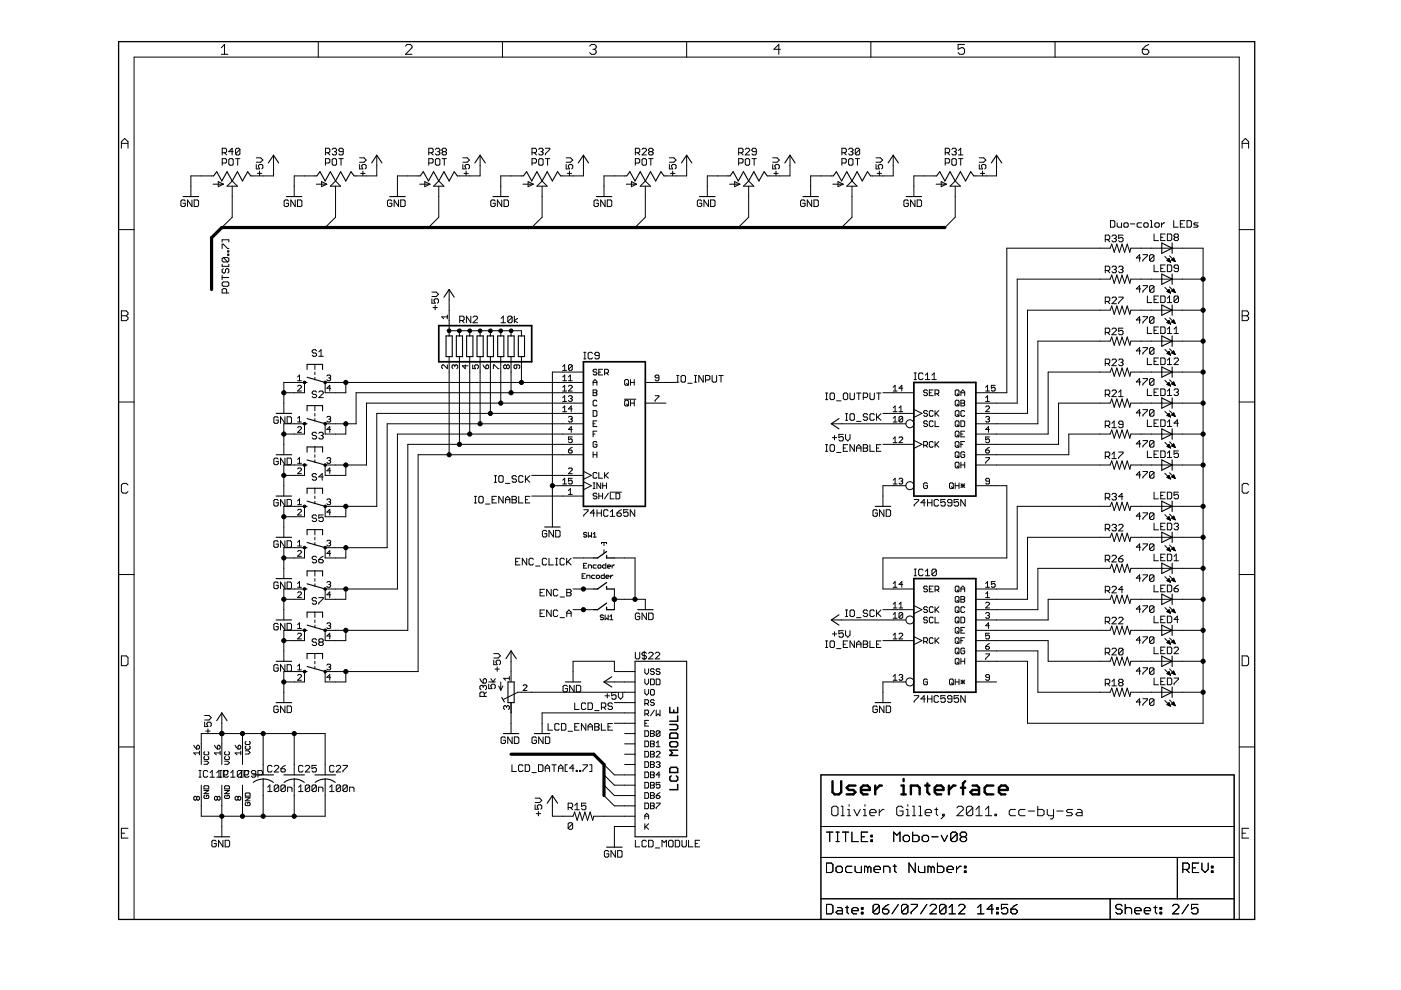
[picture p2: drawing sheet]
<svg xmlns="http://www.w3.org/2000/svg" width="297mm" height="210mm" viewBox="0 0 297 210" stroke-linecap="round" stroke-linejoin="round" font-family="sans-serif">
<g fill="#000" stroke="#000" stroke-width=".21">
<path d="M28.4 12.1v182.8zM47.6 9.4l-.7 .7zM46.9 11.5h1.4zM47.6 9.4v2.1zM67.5 8.8v3.3zM87.4 10.1l-1.4 1.4zM86.3 9.4l-.3 .4zM86.3 9.4h.7zM86 11.5h1.4zM87.4 9.8v.3zM87 9.4l.4 .4zM106.5 8.8v3.3z"/>
<path d="M125.4 9.4l-.4 .4zM125.4 9.4h.7zM125 11.2l.4 .3zM126.1 9.4l.3 .4zM125.7 10.5h.4zM126.1 10.5l.3 .3zM125.4 11.5h.7zM126.4 9.8v.3zM126.4 10.1l-.3 .4zM126.4 10.8v.4zM126.4 11.2l-.3 .3zM145.6 8.8v3.3z"/>
<path d="M164.1 10.5h1.4zM165.1 9.4v2.1zM165.1 9.4l-1 1.1zM184.6 8.8v3.3zM203.1 9.4v1.1zM203.1 10.5l.7-.4zM203.1 11.2l.4 .3zM203.8 10.1h.4zM204.2 10.1l.3 .4zM203.5 11.5h.7zM203.1 9.4h1.4zM204.5 10.5v.7z"/>
<path d="M204.5 11.2l-.3 .3zM223.7 8.8v3.3zM242.2 10.5v.7zM242.2 11.2l.3 .3zM242.5 11.5h.7zM242.9 9.8l-.7 .7zM243.6 11.2l-.4 .3zM242.2 10.5h1zM242.9 9.8l.7-.4zM243.6 10.8v.4zM243.2 10.5l.4 .3zM28.4 12.1h234.3z"/>
<path d="M25.7 30v1.4zM25.7 30l.7-.6zM25.7 30.4h1.4zM26.4 29.4l.7 .6zM27.1 30v1.4zM40.5 39.5v2.2zM40.5 37.3v2.2zM42.7 37.3h2.2zM40.5 37.3h2.2zM44.9 37.3h.4zM45.2 39.1h2.2zM46.3 38.5v1.1z"/>
<path d="M46.3 38.5l1.1 .6zM47.1 33.6v1.4zM47.1 33.6h.7zM47.1 31.4v1.5zM47.1 31.4h.7zM46.3 39.6l1.1-.5zM47.6 32.4l.4 .5zM47.8 33.6l.2 .3zM47.1 34.6h.7zM47.8 31.4l.2 .3zM47.1 32.4h.7zM48 33.9v.4z"/>
<path d="M48 34.3l-.2 .3zM48 31.7v.5zM48 32.2l-.2 .2zM48.1 39.5l1.1-1.1zM48.5 33.9v.9zM48.5 34.8l.2 .2zM48.5 32.2h.9zM48.7 33.6l-.2 .3zM48.7 35h.5zM48.7 33.6h.5zM49.2 35l.2-.2zM49.2 31.4v1.5z"/>
<path d="M49.2 31.4l-.7 .8zM49.2 38.4l1.1 1.1zM49.4 33.9v.9zM49.2 33.6l.2 .3zM49.9 33.6h1zM49.9 31.7v.9zM50.2 31.4l-.3 .3zM49.9 32.6l1-.9zM50.2 31.4h.4zM49.9 32.6l.3 .3zM48.1 39.5h2.2zM50.4 33.6v1.4z"/>
<path d="M50.6 31.4l.3 .3zM50.2 32.9h.4zM50.9 31.7v.9zM50.9 32.6l-.3 .3zM53.2 37.3h.4zM54.3 34.9v.9zM54.3 35.8h.7zM54.3 34.4h1zM54.6 36.8h.9zM54.8 35.1v.2zM54.8 35.1l.2-.2zM55 36.3v.9z"/>
<path d="M54.8 35.3l.2 .5zM55 34.9h.5zM55.3 34.4l.4-.5zM54.3 33.5h1zM55.5 34.9l.2 .2zM55.7 35.1v.5zM55.7 35.6l-.2 .2zM55.3 33.5l.4 .4zM53.6 37.3h2.2zM55.8 37.3h2.2zM58 32.9v2.2zM58 35.1v2.2z"/>
<path d="M62.4 39.5v2.2zM62.4 37.3v2.2zM64.6 37.3h2.2zM62.4 37.3h2.2zM66.8 37.3h.4zM67.1 39.1h2.2zM68.2 38.5v1.1zM68.2 38.5l1.1 .6zM69 33.6v1.4zM69 33.6h.7zM69 31.4v1.5zM69 31.4h.7z"/>
<path d="M68.2 39.6l1.1-.5zM69.5 32.4l.4 .5zM69.7 33.6l.2 .3zM69 34.6h.7zM69.7 31.4l.2 .3zM69 32.4h.7zM69.9 33.9v.4zM69.9 34.3l-.2 .3zM69.9 31.7v.5zM69.9 32.2l-.2 .2zM70 39.5l1.1-1.1zM70.4 33.9v.9z"/>
<path d="M70.4 34.8l.3 .2zM70.7 31.4l-.3 .3zM70.7 33.6l-.3 .3zM70.7 35h.4zM70.7 31.4h.4zM70.4 32.6l.3 .3zM70.7 33.6h.4zM71.1 35l.3-.2zM71.1 31.4l.3 .3zM70.9 32.2h.2zM71.1 32.2l.3 .2zM70.7 32.9h.4z"/>
<path d="M71.1 38.4l1.1 1.1zM71.4 33.9v.9zM71.1 33.6l.3 .3zM71.4 31.7v.2zM71.4 31.9l-.3 .3zM71.4 32.4v.2zM71.4 32.6l-.3 .3zM71.8 33.6h1zM71.8 32.6l.3 .3zM71.8 31.7v.2zM71.8 31.9l.3 .3zM72.1 32.9h.4z"/>
<path d="M72.1 31.4l-.3 .3zM72.1 32.2h.7zM70 39.5h2.2zM72.3 33.6v1.4zM72.5 32.9l.3-.3zM72.1 31.4h.4zM72.8 31.7v.9zM72.5 31.4l.3 .3zM75.1 37.3h.4zM76.2 34.9v.9zM76.2 35.8h.7zM76.2 34.4h1z"/>
<path d="M76.5 36.8h.9zM76.7 35.1v.2zM76.7 35.1l.2-.2zM76.9 36.3v.9zM76.7 35.3l.2 .5zM76.9 34.9h.5zM77.2 34.4l.4-.5zM76.2 33.5h1zM77.4 34.9l.2 .2zM77.6 35.1v.5zM77.6 35.6l-.2 .2zM77.2 33.5l.4 .4z"/>
<path d="M75.5 37.3h2.2zM77.7 37.3h2.2zM79.9 32.9v2.2zM79.9 35.1v2.2zM84.3 39.5v2.2zM84.3 37.3v2.2zM86.5 37.3h2.1zM84.3 37.3h2.2zM88.6 37.3h.5zM89 39.1h2.2zM90.1 38.5v1.1zM90.1 38.5l1.1 .6z"/>
<path d="M90.9 33.6v1.4zM90.9 33.6h.7zM90.9 31.4v1.5zM90.9 31.4h.7zM90.1 39.6l1.1-.5zM91.4 32.4l.4 .5zM91.6 33.6l.2 .3zM90.9 34.6h.7zM91.6 31.4l.2 .3zM90.9 32.4h.7zM91.8 33.9v.4zM91.8 34.3l-.2 .3z"/>
<path d="M91.8 31.7v.5zM91.8 32.2l-.2 .2zM91.9 39.5l1.1-1.1zM92.3 33.9v.9zM92.3 34.8l.2 .2zM92.5 31.4l-.2 .3zM92.5 33.6l-.2 .3zM92.5 35h.5zM92.5 31.4h.5zM92.3 32.6l.2 .3zM92.5 33.6h.5zM93 35l.3-.2z"/>
<path d="M93 31.4l.3 .3zM92.8 32.2h.2zM93 32.2l.3 .2zM92.5 32.9h.5zM93 38.4l1.1 1.1zM93.3 33.9v.9zM93 33.6l.3 .3zM93.3 31.7v.2zM93.3 31.9l-.3 .3zM93.3 32.4v.2zM93.3 32.6l-.3 .3zM93.7 33.6h1z"/>
<path d="M94 31.4l-.3 .3zM93.7 32.4v.2zM94 32.2l-.3 .2zM93.7 31.7v.2zM94 31.4h.4zM93.7 32.6l.3 .3zM93.7 31.9l.3 .3zM94 32.2h.4zM91.9 39.5h2.2zM94.2 33.6v1.4zM94.4 31.4l.3 .3zM94.4 32.2l.3 .2z"/>
<path d="M94 32.9h.4zM94.7 31.7v.2zM94.7 31.9l-.3 .3zM94.7 32.4v.2zM94.7 32.6l-.3 .3zM97 37.3h.4zM98.1 34.9v.9zM98.1 35.8h.7zM98.1 34.4h1zM98.4 36.8h.9zM98.6 35.1v.2zM98.6 35.1l.2-.2z"/>
<path d="M98.8 36.3v.9zM98.6 35.3l.2 .5zM98.8 34.9h.5zM99.1 34.4l.4-.5zM98.1 33.5h1zM99.3 34.9l.2 .2zM99.5 35.1v.5zM99.5 35.6l-.2 .2zM99.1 33.5l.4 .4zM97.4 37.3h2.2zM99.6 37.3h2.2zM101.8 32.9v2.2z"/>
<path d="M101.8 35.1v2.2zM106.2 39.5v2.2zM106.2 37.3v2.2zM108.4 37.3h2.2zM106.2 37.3h2.2zM110.6 37.3h.4zM110.9 39.1h2.2zM112 38.5v1.1zM112 38.5l1.1 .6zM112.8 33.6v1.4zM112.8 33.6h.7zM112.8 31.4v1.5z"/>
<path d="M112.8 31.4h.7zM112 39.6l1.1-.5zM113.3 32.4l.4 .5zM113.5 33.6l.2 .3zM112.8 34.6h.7zM113.5 31.4l.2 .3zM112.8 32.4h.7zM113.7 33.9v.4zM113.5 34.6l.2-.3zM113.7 31.7v.5zM113.5 32.4l.2-.2zM113.8 39.5l1.1-1.1z"/>
<path d="M114.2 33.9v.9zM114.2 34.8l.2 .2zM114.4 31.4l-.2 .3zM114.4 33.6l-.2 .3zM114.4 35h.5zM114.4 31.4h.5zM114.2 32.6l.2 .3zM114.4 33.6h.5zM114.9 35l.2-.2zM114.9 31.4l.2 .3zM114.7 32.2h.2zM114.9 32.2l.2 .2z"/>
<path d="M114.4 32.9h.5zM114.9 38.4l1.1 1.1zM115.1 33.9v.9zM114.9 33.6l.2 .3zM115.1 31.7v.2zM115.1 31.9l-.2 .3zM115.1 32.4v.2zM115.1 32.6l-.2 .3zM115.6 33.6h1zM115.6 31.4h1zM115.6 32.6v.3zM113.8 39.5h2.2z"/>
<path d="M116.1 33.6v1.4zM116.6 31.4v.3zM116.6 31.7l-1 .9zM118.9 37.3h.4zM120 34.9v.9zM120 35.8h.7zM120 34.4h1zM120.3 36.8h.9zM120.5 35.1v.2zM120.5 35.1l.2-.2zM120.7 36.3v.9zM120.5 35.3l.2 .5z"/>
<path d="M120.7 34.9h.5zM121 34.4l.4-.5zM120 33.5h1zM121.2 34.9l.2 .2zM121.4 35.1v.5zM121.4 35.6l-.2 .2zM121 33.5l.4 .4zM119.3 37.3h2.2zM121.5 37.3h2.2zM123.7 32.9v2.2zM123.7 35.1v2.2zM128.1 39.5v2.2z"/>
<path d="M128.1 37.3v2.2zM130.3 37.3h2.1zM128.1 37.3h2.2zM132.4 37.3h.5zM132.8 39.1h2.2zM133.9 38.5v1.1zM133.9 38.5l1.1 .6zM134.7 33.6v1.4zM134.7 33.6h.7zM134.7 31.4v1.5zM134.7 31.4h.7zM133.9 39.6l1.1-.5z"/>
<path d="M135.2 32.4l.4 .5zM135.4 33.6l.2 .3zM134.7 34.6h.7zM135.4 31.4l.2 .3zM134.7 32.4h.7zM135.6 33.9v.4zM135.6 34.3l-.2 .3zM135.6 31.7v.5zM135.6 32.2l-.2 .2zM136.8 38.4l-1.1 1.1zM136.1 33.9v.9zM136.1 34.8l.3 .2z"/>
<path d="M136.1 32.9l1-1zM136.1 33.9l.3-.3zM136.4 35h.4zM136.4 31.4l-.3 .3zM136.4 33.6h.4zM136.8 35l.3-.2zM136.4 31.4h.4zM136.8 38.4l1.1 1.1zM137.1 33.9v.9zM136.8 33.6l.3 .3zM136.1 32.9h1zM137.1 31.7v.2z"/>
<path d="M136.8 31.4l.3 .3zM137.5 33.6h1zM137.8 31.4l-.3 .3zM137.5 32.4v.2zM137.5 32.4l.3-.2zM137.5 31.7v.2zM137.8 31.4h.4zM137.5 32.6l.3 .3zM137.5 31.9l.3 .3zM137.8 32.2h.4zM135.7 39.5h2.2zM138 33.6v1.4z"/>
<path d="M138.2 31.4l.3 .3zM138.2 32.2l.3 .2zM137.8 32.9h.4zM138.5 31.7v.2zM138.2 32.2l.3-.3zM138.5 32.4v.2zM138.2 32.9l.3-.3zM140.8 37.3h.4zM141.9 34.9v.9zM141.9 35.8h.7zM141.9 34.4h1zM142.2 36.8h.9z"/>
<path d="M142.4 35.1v.2zM142.4 35.1l.2-.2zM142.6 36.3v.9zM142.4 35.3l.2 .5zM142.6 34.9h.5zM142.9 34.4l.4-.5zM141.9 33.5h1zM143.1 34.9l.2 .2zM143.3 35.1v.5zM143.1 35.8l.2-.2zM142.9 33.5l.4 .4zM141.2 37.3h2.2z"/>
<path d="M143.4 37.3h2.2zM145.6 32.9v2.2zM145.6 35.1v2.2zM150 39.5v2.2zM150 37.3v2.2zM152.2 37.3h2.1zM150 37.3h2.2zM154.3 37.3h.5zM154.7 39.1h2.2zM155.8 38.5v1.1zM155.8 38.5l1.1 .6zM156.6 33.6v1.4z"/>
<path d="M156.6 33.6h.7zM156.6 31.4v1.5zM156.6 31.4h.7zM155.8 39.6l1.1-.5zM157.1 32.4l.4 .5zM157.3 33.6l.2 .3zM156.6 34.6h.7zM157.3 31.4l.2 .3zM156.6 32.4h.7zM157.5 33.9v.4zM157.5 34.3l-.2 .3zM157.5 31.7v.5z"/>
<path d="M157.5 32.2l-.2 .2zM157.6 39.5l1.1-1.1zM158 33.9v.9zM158 34.8l.2 .2zM158 32.9l.9-1zM158 33.9l.2-.3zM158.2 35h.5zM158.2 31.4l-.2 .3zM158.2 33.6h.5zM158.7 35l.2-.2zM158.2 31.4h.5zM158.7 38.4l1.1 1.1z"/>
<path d="M158.9 33.9v.9zM158.7 33.6l.2 .3zM158 32.9h.9zM158.9 31.7v.2zM158.7 31.4l.2 .3zM159.4 33.6h1zM159.4 32.6l.3 .3zM159.4 31.7v.2zM159.4 31.9l.3 .3zM159.7 32.9h.4zM159.7 31.4l-.3 .3zM159.7 32.2h.7z"/>
<path d="M157.6 39.5h2.2zM159.9 33.6v1.4zM160.1 32.9l.3-.3zM159.7 31.4h.4zM160.4 31.7v.9zM160.1 31.4l.3 .3zM162.7 37.3h.4zM163.8 34.9v.9zM163.8 35.8h.7zM163.8 34.4h1zM164.1 36.8h.9zM164.3 35.1v.2z"/>
<path d="M164.3 35.1l.2-.2zM164.5 36.3v.9zM164.3 35.3l.2 .5zM164.5 34.9h.5zM164.8 34.4l.4-.5zM163.8 33.5h1zM165 34.9l.2 .2zM165.2 35.1v.5zM165 35.8l.2-.2zM164.8 33.5l.4 .4zM163.1 37.3h2.2zM165.3 37.3h2.2z"/>
<path d="M167.5 32.9v2.2zM167.5 35.1v2.2zM171.9 39.5v2.2zM171.9 37.3v2.2zM174.1 37.3h2.2zM171.9 37.3h2.2zM176.3 37.3h.4zM176.6 39.1h2.2zM177.7 38.5v1.1zM177.7 38.5l1.1 .6zM178.5 33.6v1.4zM178.5 33.6h.7z"/>
<path d="M178.5 31.4v1.5zM178.5 31.4h.7zM177.7 39.6l1.1-.5zM179 32.4l.4 .5zM179.2 33.6l.2 .3zM178.5 34.6h.7zM179.2 31.4l.2 .3zM178.5 32.4h.7zM179.4 33.9v.4zM179.4 34.3l-.2 .3zM179.4 31.7v.5zM179.4 32.2l-.2 .2z"/>
<path d="M179.5 39.5l1.1-1.1zM179.9 33.9v.9zM179.9 34.8l.2 .2zM180.1 31.4l-.2 .3zM179.9 33.9l.2-.3zM180.1 35h.5zM180.1 31.4h.5zM179.9 32.6l.2 .3zM180.1 33.6h.5zM180.6 35l.2-.2zM180.6 31.4l.2 .3zM180.4 32.2h.2z"/>
<path d="M180.6 32.2l.2 .2zM180.1 32.9h.5zM180.6 38.4l1.1 1.1zM180.8 33.9v.9zM180.6 33.6l.2 .3zM180.8 31.7v.2zM180.8 31.9l-.2 .3zM180.8 32.4v.2zM180.8 32.6l-.2 .3zM181.3 33.6h1zM181.3 31.7v.9zM181.6 31.4l-.3 .3z"/>
<path d="M181.3 32.6l1-.9zM181.6 31.4h.4zM181.3 32.6l.3 .3zM179.5 39.5h2.2zM181.8 33.6v1.4zM182 31.4l.3 .3zM181.6 32.9h.4zM182.3 31.7v.9zM182 32.9l.3-.3zM184.6 37.3h.4zM185.7 34.9v.9zM185.7 35.8h.7z"/>
<path d="M185.7 34.4h1zM186 36.8h.9zM186.2 35.1v.2zM186.2 35.1l.2-.2zM186.4 36.3v.9zM186.2 35.3l.2 .5zM186.4 34.9h.5zM186.7 34.4l.4-.5zM185.7 33.5h1zM186.9 34.9l.2 .2zM187.1 35.1v.5zM186.9 35.8l.2-.2z"/>
<path d="M186.7 33.5l.4 .4zM185 37.3h2.2zM187.2 37.3h2.2zM189.4 32.9v2.2zM189.4 35.1v2.2zM193.8 39.5v2.2zM193.8 37.3v2.2zM196 37.3h2.1zM193.8 37.3h2.2zM198.1 37.3h.5zM198.5 39.1h2.2zM199.6 38.5v1.1z"/>
<path d="M199.6 38.5l1.1 .6zM200.4 33.6v1.4zM200.4 33.6h.7zM200.4 31.4v1.5zM200.4 31.4h.7zM199.6 39.6l1.1-.5zM200.9 32.4l.4 .5zM201.1 33.6l.2 .3zM200.4 34.6h.7zM201.1 31.4l.2 .3zM200.4 32.4h.7zM201.3 33.9v.4z"/>
<path d="M201.3 34.3l-.2 .3zM201.3 31.7v.5zM201.3 32.2l-.2 .2zM201.4 39.5l1.1-1.1zM201.8 33.9v.9zM201.8 34.8l.2 .2zM202 31.4l-.2 .3zM202 33.6l-.2 .3zM202 35h.5zM202 31.4h.5zM201.8 32.6l.2 .3zM202 33.6h.5z"/>
<path d="M202.5 35l.3-.2zM202.5 31.4l.3 .3zM202.3 32.2h.2zM202.5 32.2l.3 .2zM202 32.9h.5zM202.5 38.4l1.1 1.1zM202.8 33.9v.9zM202.5 33.6l.3 .3zM202.8 31.7v.2zM202.8 31.9l-.3 .3zM202.8 32.4v.2zM202.8 32.6l-.3 .3z"/>
<path d="M203.2 33.6h1zM203.7 31.4l-.5 .5zM203.2 32.9h1zM201.4 39.5h2.2zM203.7 33.6v1.4zM203.7 31.4v1.5zM206.5 37.3h.4zM207.6 34.9v.9zM207.6 35.8h.7zM207.6 34.4h1zM207.9 36.8h.9zM208.1 35.1v.2z"/>
<path d="M208.1 35.1l.2-.2zM208.3 36.3v.9zM208.1 35.3l.2 .5zM208.3 34.9h.5zM208.6 34.4l.4-.5zM207.6 33.5h1zM208.8 34.9l.2 .2zM209 35.1v.5zM209 35.6l-.2 .2zM208.6 33.5l.4 .4zM206.9 37.3h2.2zM209.1 37.3h2.2z"/>
<path d="M211.3 32.9v2.2zM211.3 35.1v2.2zM263.4 30v1.4zM263.4 30l.7-.6zM263.4 30.4h1.3zM264.1 29.4l.6 .6zM264.7 30v1.4zM25.1 48.7h3.3zM38.4 42.6v1zM38.4 43.6l.2 .2zM38.6 42.4l-.2 .2zM38.6 43.8h.5z"/>
<path d="M38.6 42.4h.5zM39.1 43.8l.2-.2zM39.1 42.4l.2 .2zM39.3 43.1v.5zM38.8 43.1h.5zM39.8 42.4v1.4zM39.8 42.4l.9 1.4zM40.7 42.4v1.4zM41.2 42.4v1.4zM41.2 43.8h.7zM41.9 43.8l.2-.2zM41.2 42.4h.7z"/>
<path d="M42.1 42.6v1zM41.9 42.4l.2 .2zM47.1 58.4v.9zM47.1 57.2v.5zM47.1 57.7l.2 .2zM47.1 56v.5zM47.1 54.8v.5zM47.1 54.8l.2-.2zM47.1 51.8v.9zM47.1 51.8h.2zM47.1 50.8v.5zM47.1 60l.2-.2z"/>
<path d="M47.1 57.2l.2-.2zM47.3 57.9h.3zM47.1 55.3l.2 .2zM47.3 54.6h1zM47.3 51.8l1 .9zM47.6 57.9l.2-.2zM47.8 57.2v.5zM48 57l-.2 .2zM48 57h.3zM47.3 59.8h1zM48.3 57l.2 .2zM47.3 55.5h1z"/>
<path d="M48.3 54.6l.2 .2zM47.3 54.6l1 .9zM48.3 53.9v.2zM48.3 53.9h.2zM48.3 53.2v.2zM48.3 53.2h.2zM48.3 52.7h.2zM47.1 58.8h1.4zM48.5 57.2v.5zM48.5 57.7l-.2 .2zM48.5 56v.5zM47.1 56.5h1.4z"/>
<path d="M48.5 54.8v.5zM48.5 55.3l-.2 .2zM48.3 54.1h.2zM48.5 53.9v.2zM48.3 53.4h.2zM48.5 53.2v.2zM48.5 50.8v.5zM47.1 50.8h1.4zM49.2 39.5v2.2zM49.2 41.7v4.4zM47 48.2l2.2-2.1zM60.2 42.6v1z"/>
<path d="M60.2 43.6l.3 .2zM60.5 42.4l-.3 .2zM60.5 43.8h.4zM60.5 42.4h.4zM60.9 43.8l.3-.2zM60.9 42.4l.3 .2zM61.2 43.1v.5zM60.7 43.1h.5zM61.7 42.4v1.4zM61.7 42.4l.9 1.4zM62.6 42.4v1.4zM63.1 42.4v1.4z"/>
<path d="M63.1 43.8h.7zM64 43.6l-.2 .2zM63.1 42.4h.7zM64 42.6v1zM63.8 42.4l.2 .2zM71.1 39.5v2.2zM71.1 41.7v4.4zM68.9 48.2l2.2-2.1zM82.1 42.6v1zM82.1 43.6l.3 .2zM82.4 42.4l-.3 .2zM82.4 43.8h.4z"/>
<path d="M82.4 42.4h.4zM82.8 43.8l.3-.2zM82.8 42.4l.3 .2zM83.1 43.1v.5zM82.6 43.1h.5zM83.6 42.4v1.4zM83.6 42.4l.9 1.4zM84.5 42.4v1.4zM85 42.4v1.4zM85 43.8h.7zM85.7 43.8l.2-.2zM85 42.4h.7z"/>
<path d="M85.9 42.6v1zM85.7 42.4l.2 .2zM93 39.5v2.2zM93 41.7v4.4zM93 46.1l-2.2 2.1zM104.1 42.6v1zM104.1 43.6l.2 .2zM104.3 42.4l-.2 .2zM104.3 43.8h.5zM104.3 42.4h.5zM104.8 43.8l.2-.2zM104.8 42.4l.2 .2z"/>
<path d="M105 43.1v.5zM104.5 43.1h.5zM105.5 42.4v1.4zM105.5 42.4l.9 1.4zM106.4 42.4v1.4zM106.9 42.4v1.4zM106.9 43.8h.7zM107.6 43.8l.2-.2zM106.9 42.4h.7zM107.8 42.6v1zM107.6 42.4l.2 .2zM114.9 39.5v2.2z"/>
<path d="M114.9 41.7v4.4zM112.7 48.2l2.2-2.1zM125.9 42.6v1zM125.9 43.6l.3 .2zM126.2 42.4l-.3 .2zM126.2 43.8h.4zM126.2 42.4h.4zM126.6 43.8l.3-.2zM126.6 42.4l.3 .2zM126.9 43.1v.5zM126.4 43.1h.5zM127.4 42.4v1.4z"/>
<path d="M127.4 42.4l.9 1.4zM128.3 42.4v1.4zM128.8 42.4v1.4zM128.8 43.8h.7zM129.5 43.8l.2-.2zM128.8 42.4h.7zM129.7 42.6v1zM129.5 42.4l.2 .2zM136.8 39.5v2.2zM136.8 41.7v4.4zM136.8 46.1l-2.2 2.1zM147.8 42.6v1z"/>
<path d="M147.8 43.6l.3 .2zM148.1 42.4l-.3 .2zM148.1 43.8h.4zM148.1 42.4h.4zM148.8 43.6l-.3 .2zM148.5 42.4l.3 .2zM148.8 43.1v.5zM148.3 43.1h.5zM149.2 42.4v1.4zM149.2 42.4l1 1.4zM150.2 42.4v1.4zM150.7 42.4v1.4z"/>
<path d="M150.7 43.8h.7zM151.4 43.8l.2-.2zM150.7 42.4h.7zM151.6 42.6v1zM151.4 42.4l.2 .2zM158.7 39.5v2.2zM158.7 41.7v4.4zM156.5 48.2l2.2-2.1zM169.7 42.6v1zM169.7 43.6l.3 .2zM170 42.4l-.3 .2zM170 43.8h.4z"/>
<path d="M170 42.4h.4zM170.4 43.8l.3-.2zM170.4 42.4l.3 .2zM170.7 43.1v.5zM170.2 43.1h.5zM171.2 42.4v1.4zM171.2 42.4l.9 1.4zM172.1 42.4v1.4zM172.6 42.4v1.4zM172.6 43.8h.7zM173.3 43.8l.2-.2zM172.6 42.4h.7z"/>
<path d="M173.5 42.6v1zM173.3 42.4l.2 .2zM180.6 39.5v2.2zM180.6 41.7v4.4zM178.4 48.2l2.2-2.1zM191.6 42.6v1zM191.6 43.6l.3 .2zM191.9 42.4l-.3 .2zM191.9 43.8h.4zM191.9 42.4h.4zM192.3 43.8l.3-.2zM192.3 42.4l.3 .2z"/>
<path d="M192.6 43.1v.5zM192.1 43.1h.5zM193.1 42.4v1.4zM193.1 42.4l.9 1.4zM194 42.4v1.4zM194.5 42.4v1.4zM194.5 43.8h.7zM195.4 43.6l-.2 .2zM194.5 42.4h.7zM195.4 42.6v1zM195.2 42.4l.2 .2zM202.5 39.5v2.2z"/>
<path d="M202.5 41.7v4.4zM202.5 46.1l-2.2 2.1zM213.5 52.6h19.7zM215.7 59.2h17.5zM233.2 52.6h2.2zM233.2 59.2h2.2zM234.3 49.8v1.5zM234.3 49.8h.8zM234.3 56.4v1.4zM234.3 56.4h.8zM234.8 50.8l.5 .5zM234.8 57.4l.5 .4z"/>
<path d="M235.1 49.8l.2 .3zM234.3 50.8h.8zM235.1 56.4l.2 .3zM234.3 57.4h.8zM235.3 50.1v.5zM235.3 50.6l-.2 .2zM235.3 56.7v.4zM235.3 57.1l-.2 .3zM235.7 51.8l-.3 .8zM235.7 58.3l-.3 .9zM235.4 46.8v1.4zM235.4 48.2h.7z"/>
<path d="M235.7 51.8l.5 1.7zM235.7 58.3l.5 1.8zM236 49.8l-.2 .3zM235.8 56.7l.2-.3zM236 49.8h.5zM235.8 51l.2 .3zM236 56.4h.5zM235.8 57.6l.2 .2zM236.1 48.2l.3-.3zM235.4 46.8h.7zM236.8 51.8l-.6 1.7zM236.4 47v.9z"/>
<path d="M236.1 46.8l.3 .2zM236.5 49.8l.2 .3zM236.2 50.6h.3zM236.5 50.6l.2 .2zM236 51.3h.5zM236.5 56.4l.2 .3zM236.2 57.1h.3zM236.5 57.1l.2 .3zM236 57.8h.5zM236.7 50.1v.2zM236.7 50.3l-.2 .3zM236.7 50.8v.2z"/>
<path d="M236.7 51l-.2 .3zM236.7 56.7v.2zM236.5 57.1l.2-.2zM236.7 57.4v.2zM236.7 57.6l-.2 .2zM236.8 51.8l.5 1.7zM236.8 58.3l.5 1.8zM236.9 47.2v.7zM236.9 47.9l.2 .3zM237.1 48.2h.7zM237.2 49.8v.8zM237.2 50.6l.4-.3z"/>
<path d="M237.2 56.7l.2-.3zM237.9 51.8l-.6 1.7zM237.2 51l.2 .3zM237.4 56.4h.5zM237.2 57.6l.2 .2zM237.6 50.3h.3zM237.8 47.2v1zM237.9 50.3l.2 .3zM237.4 51.3h.5zM237.9 56.4l.2 .3zM237.6 57.1h.3zM237.9 57.1l.2 .3z"/>
<path d="M237.4 57.8h.5zM237.9 51.8l.5 1.7zM237.9 58.3l.5 1.8zM237.2 49.8h.9zM238.1 50.6v.4zM237.9 51.3l.2-.3zM238.1 56.7v.2zM238.1 56.9l-.2 .2zM238.1 57.4v.2zM238.1 57.6l-.2 .2zM238.3 47.5v.4zM238.3 47.9l.2 .3z"/>
<path d="M239 51.8l-.6 1.7zM238.5 48.2h.5zM238.5 47.2l-.2 .3zM239 48.2l.2-.3zM238.5 47.2h.5zM239 51.8l.5 1.7zM239 58.3l.5 1.8zM239.2 47.5v.4zM239 47.2l.2 .3zM239.8 52.6l-.3 .9zM239.7 47.5h.9zM240.9 54.7h1z"/>
<path d="M241.1 47.5v.4zM241.1 47.9l.2 .3zM241.3 47.2l-.2 .3zM241.3 48.2h.7zM241.6 54v1.4zM241.6 54l-.7 .7zM239.8 52.6h2.1zM239.8 59.2h2.1zM241.9 52.6h2.2zM241.3 47.2h.7zM242.3 54h1zM242.3 55.2v.2z"/>
<path d="M242.5 47.5v.4zM242.5 47.9l.2 .3zM242.7 48.2h.5zM242.7 47.2l-.2 .3zM243.2 48.2l.2-.3zM242.7 47.2h.5zM243.3 54v.2zM242.3 55.2l1-1zM243.4 47.5v.4zM243.2 47.2l.2 .3zM243.7 54.2v1zM243.7 54.2l.3-.2z"/>
<path d="M243.7 55.2l1-1zM243.9 46.8h.2zM243.9 48.2h.5zM244 54h.4zM243.7 55.2l.3 .2zM244.1 46.8v1.4zM244.1 52.6h2.2zM244.1 59.2h2.2zM241.9 59.2h2.2zM244.4 54l.3 .2zM244 55.4h.4zM244.7 54.2v1z"/>
<path d="M244.7 55.2l-.3 .2zM244.7 49.6v1.4zM244.7 51h.9zM244.7 56.2v1.4zM244.7 57.6h.9zM244.9 47.5v.4zM244.9 47.9l.2 .3zM245.1 48.2h.5zM245.1 47.2l-.2 .3zM245.6 48.2l.2-.3zM245.1 47.2h.5zM245.8 47.5v.4z"/>
<path d="M245.6 47.2l.2 .3zM246.1 49.6v1.4zM246.1 51h.9zM246.1 50.3h.5zM246.1 56.2v1.4zM246.1 57.6h.9zM246.1 56.9h.5zM246.3 47.2v1zM246.3 47.7l.4-.5zM246.3 52.6h2.2zM246.3 59.2h2.2zM246.7 47.2h.3z"/>
<path d="M247 54.4l1.2 1.2zM246.1 49.6h.9zM246.1 56.2h.9zM247.4 55.2l.5-.4zM247.5 55.3h.6zM247.5 49.6v1.4zM247.5 51h.7zM247.5 56.2v1.4zM247.5 57.6h.7zM247.5 55.2h.5zM247.6 55.1h.4zM247.7 55.4h.4z"/>
<path d="M247.7 55h.2zM247.9 54.8l.3 .8zM247.9 55.5h.2zM248 54.3l1.2 1.2zM247.4 55.2l.8 .4zM248.2 51l.2-.2zM247.5 49.6h.7zM248.2 57.6l.2-.2zM247.5 56.2h.7zM248.8 54.7l-.4 .4zM248.4 49.8v1zM248.2 49.6l.2 .2z"/>
<path d="M248.4 56.4v1zM248.2 56.2l.2 .2zM248.5 55.2h.5zM248.5 55.1h.5zM248.6 55h.4zM248.7 54.9h.2zM248.7 55.3h.4zM248.8 54.7l.4 .8zM248.9 46.8v1.4zM248.9 48.2h.9zM248.9 49.8l.3-.2zM248.9 50.5v.3z"/>
<path d="M248.9 50.5l.3-.2zM248.9 49.8v.3zM248.9 57.4l.3 .2zM248.9 56.4v.3zM248.9 56.7l.3 .2zM248.9 55.4h.2zM249.2 49.6h.4zM248.9 50.8l.3 .2zM248.9 50.1l.3 .2zM249.2 50.3h.4zM249.2 57.6h.4zM249.2 56.2l-.3 .2z"/>
<path d="M249.2 56.9h.7zM248.4 55.1l.8 .4zM249.6 49.6l.3 .2zM249.6 50.3l.3 .2zM249.2 51h.4zM249.6 57.6l.3-.2zM249.2 56.2h.4zM249.9 49.8v.3zM249.9 50.1l-.3 .2zM249.9 50.5v.3zM249.9 50.8l-.3 .2zM249.9 56.4v1z"/>
<path d="M249.6 56.2l.3 .2zM250.3 46.8v1.4zM250.3 48.2h.9zM250.3 47.5h.4zM248.5 52.6h2.2zM248.5 59.2h2.2zM250.7 59.2h4.4zM250.3 46.8h.9zM251.7 46.8v1.4zM251.7 48.2h.7zM252.4 48.2l.2-.3zM251.7 46.8h.7z"/>
<path d="M252.6 47v.9zM252.4 46.8l.2 .2zM253.1 48.2h.7zM253.1 47.5l.2-.3zM253.1 47.5l.2 .2zM253.3 47.2h.7zM253.8 48.2l.2-.3zM253.3 47.7h.5zM253.8 47.7l.2 .2zM255.1 52.6v6.6zM250.7 52.6h4.4zM262.7 48.7h3.3z"/>
<path d="M25.7 65.9v2.1zM25.7 65.9h1.1zM25.7 67h1.1zM26.8 65.9l.3 .4zM26.8 67l.3 .3zM25.7 68h1.1zM27.1 66.3v.3zM26.8 67l.3-.4zM27.1 67.3v.3zM26.8 68l.3-.4zM47.1 61.4v.7zM47.1 61.4l.2-.2z"/>
<path d="M47.1 60v.5zM47.1 60.5l.2 .2zM47.3 61.2h.5zM47.3 60.7h1zM47.8 61.2l.2 .2zM48 61.4v.7zM48.3 60.7l.2-.2zM47.1 62.1h1.4zM48.5 60v.5zM48.3 59.8l.2 .2zM63.1 79.9l.4-.4zM63.5 79.5v1.2z"/>
<path d="M66.2 74.4v.2zM66.2 74.6l.2 .2zM66.4 74.1l-.2 .3zM66.4 74.8h.5zM66.2 75.3l.2 .2zM66.8 78.9v.5zM66.8 80v.5zM66.8 77.3v1zM66.4 74.1h.5zM66.9 74.8l.2 .3zM66.4 75.5h.5zM66.9 74.1l.2 .3z"/>
<path d="M67.1 75.1v.2zM67.1 75.3l-.2 .2zM67.6 74.6l.5-.5zM67.6 75.5h.9zM68.1 74.1v1.4zM69.3 79.7l.2-.2zM69.5 79.5h.4zM69.9 79.5l.2 .2zM70.1 79.7v.2zM70.1 79.9l-.2 .2zM91.6 63.4v.9zM91.6 64.3h.7z"/>
<path d="M91.6 62.9h.9zM91.8 65.2h.9zM92 63.6v.2zM92 63.6l.3-.2zM92.3 64.7v1zM92 63.8l.3 .5zM92.3 63.4h.4zM92.5 62.9l.5-.5zM91.6 61.9h.9zM92.7 63.4l.3 .2zM93 63.6v.5zM93 64.1l-.3 .2z"/>
<path d="M92.5 61.9l.5 .5zM93.7 67.2h1.1zM93.7 77.6v.4zM93.7 78l.2 .2zM93.9 77.4l-.2 .2zM93.7 67.2l.4 .4zM93.9 77.4h.2zM94.8 66.8v.8zM94.8 77.4v.8zM94.1 77.4l.7 .8zM95.2 65.8v2.1zM95.2 76.7v2.2z"/>
<path d="M95.2 75.6v1.1zM95.2 70.1v1.1zM95.2 70.1h2.2zM95.2 67.9v2.2zM95.2 61.4v2.2zM95.2 78.9v17.5zM95.2 63.6v2.2zM95.8 77.6v.4zM95.8 77.6l.2-.2zM95.8 78l.2 .2zM96 77.4h.2zM96.2 77.4l.2 .2z"/>
<path d="M96.4 77.6v.2zM96.4 77.6l.2-.2zM96.6 77.4h.2zM96.8 77.4l.2 .2zM97 77.6v.4zM97 78l-.2 .2zM97.4 76.7v2.2zM97.4 70.1v1.1zM97.4 70.1h2.2zM97.4 75.6v1.1zM97.4 78.9v15.3zM97.5 67v1.4z"/>
<path d="M97.5 67h.7zM97.9 68l.5 .4zM98 77.6l.6 .6zM98.2 67l.2 .3zM97.5 68h.7zM98.4 67.3v.4zM98.4 67.7l-.2 .3zM98.6 77.4v.8zM98.9 67v1.4zM98.9 67l.9 1.4zM98 77.6h1.2zM99.6 76.7v2.2z"/>
<path d="M99.6 70.1v1.1zM99.6 70.1h2.2zM99.6 75.6v1.1zM99.6 78.9v13.1zM99.8 67v1.4zM100.2 77.4v.8zM100.2 78.2h.6zM100.3 68.4l.9-.9zM100.3 67.3l.2-.3zM100.6 77.6v.2zM100.6 77.6l.2-.2zM100.6 77.8l.2 .4z"/>
<path d="M100.8 77.4h.4zM100.5 67h.5zM101.2 77.4l.2 .2zM100.3 68.4h.9zM101.2 67.3v.2zM101 67l.2 .3zM101.4 77.6v.4zM101.4 78l-.2 .2zM101.8 76.7v2.2zM101.8 70.1v1.1zM101.8 70.1h2.2zM101.8 75.6v1.1z"/>
<path d="M101.8 78.9v11zM102.4 77.4l.2 .4zM102.6 77.8l.4 .4zM103 78.2h.4zM103 77.6v.6zM103.2 77.4l-.2 .2zM103.6 78l-.2 .2zM103.2 77.4h.2zM103.6 77.6v.4zM103.4 77.4l.2 .2zM104 76.7v2.2zM104 70.1v1.1z"/>
<path d="M104 75.6v1.1zM104 70.1h2.2zM104 78.9v8.8zM104.6 77.4v.8zM104.6 77.4h.2zM104.8 77.4l.8 .8zM105.6 78.2h.2zM106.2 76.7v2.2zM106.2 75.6v1.1zM106.2 70.1v1.1zM106.2 70.1h2.2zM106.2 78.9v6.6z"/>
<path d="M106.2 67.5l.5-.5zM106.2 68.4h1zM106.7 67v1.4zM106.8 77.6v.4zM106.8 77.6l.2-.2zM106.8 78l.2 .2zM107 77.4h.2zM107.2 77.4l.2 .2zM107 78.2h.2zM107.6 77.4l-.2 .2zM107.4 78l-.2 .2zM107.4 77.6v.4z"/>
<path d="M107.6 77.4h.2zM107.4 78l.2 .2zM107.7 67.3v.9zM107.7 67.3l.2-.3zM107.7 68.2l.9-.9zM107.8 77.4l.2 .2zM107.6 78.2h.2zM107.9 67h.5zM107.7 68.2l.2 .2zM108 77.6v.4zM108 78l-.2 .2zM108.4 67l.2 .3z"/>
<path d="M107.9 68.4h.5zM108.4 76.7v2.2zM108.4 70.1v1.1zM108.4 70.1h2.2zM108.4 75.6v1.1zM108.4 78.9v4.4zM108.6 67.3v.9zM108.6 68.2l-.2 .2zM109 77.6v.4zM109 78l.2 .2zM109.1 67v1.4zM109.1 68l.6-.5z"/>
<path d="M109.2 77.4l-.2 .2zM109.2 78.2h.2zM109.6 78l-.2 .2zM109.6 77.4v.6zM109.1 68l.6 .4zM110 78.2l.2-.2zM109.2 77.4h.8zM110.2 77.6v.4zM110 77.4l.2 .2zM110.6 76.7v2.2zM110.6 70.1v1.1zM110.6 75.6v1.1z"/>
<path d="M110.6 78.9v2.2zM117.1 78.9h2.2zM119.3 77.7l.4-.4zM119.3 78.5h.8zM119.3 79.9l.4-.4zM119.3 78.9h4.4zM119.7 77.3v1.2zM119.7 79.5v1.2zM120.5 77.5v.8zM120.7 77.3l-.2 .2zM120.5 78.3l.8-.8zM120.5 79.9l.4-.4z"/>
<path d="M120.7 77.3h.4zM120.5 78.3l.2 .2zM120.9 79.5v1.2zM121.1 77.3l.2 .2zM120.7 78.5h.4zM121.3 77.5v.8zM121.1 78.5l.2-.2zM123.8 76.1h.4zM123.8 74.7h.4zM124 74.7v1.4zM124.7 74.9v1zM124.7 75.9l.2 .2z"/>
<path d="M124.9 74.7l-.2 .2zM124.9 76.1h.5zM124.9 74.7h.5zM125.4 76.1l.2-.2zM125.4 74.7l.2 .2zM125.8 78.5v.2zM125.8 78.7l.2 .2zM125.8 78.5l.2-.2zM126 78.9h.4zM125.8 79.3l.2 .2zM126.1 75.9l.2 .2zM126.1 74.9v.3z"/>
<path d="M126.1 75.2l.2 .2zM126.3 76.1h.5zM126.3 74.7l-.2 .2zM126.3 75.4h.7zM126 78.3h.4zM126.4 78.9l.2 .2zM126 79.5h.4zM126.4 78.3l.2 .2zM126.6 79.1v.2zM126.6 79.3l-.2 .2zM126.8 76.1l.2-.2zM126.3 74.7h.5z"/>
<path d="M127 78.3v1.2zM127 79.5h.8zM127 78.9h.4zM127 74.9v1zM126.8 74.7l.2 .2zM127 78.3h.8zM128.2 78.3v1.2zM128.2 78.3h.6zM128.6 79.1l.4 .4zM128.8 78.3l.2 .2zM128.2 79.1h.6zM129 78.5v.4z"/>
<path d="M129 78.9l-.2 .2zM138.9 79.7v.2zM138.9 79.9l.2 .2zM138.9 79.7l.2-.2zM139.1 79.5h.4zM139.5 79.5l.2 .2zM143.5 79.6h.4zM144.4 79.8v1zM144.6 79.6l-.2 .2zM144.6 79.6h.5zM145.1 79.6l.2 .2zM147.2 79.6h.5z"/>
<path d="M148.2 79.6l.9 1.4zM149.6 79.6h.7zM150.3 79.6l.2 .2zM150.5 79.8v.5zM151 79.6v1.2zM152.4 79.6h.9zM193.8 79.1h.5zM194.8 79.3v.9zM195 79.1l-.2 .2zM195 79.1h.5zM195.5 79.1l.2 .2zM196.7 79.1l-.5 .4z"/>
<path d="M196.7 79.1v1.4zM197.6 79.5l.5-.4zM198.1 79.1v1.4zM217.8 65.8h15.4zM220 72.3h13.2zM222.2 78.9h11zM233.2 65.8h2.2zM233.2 72.3h2.2zM233.2 78.9h2.2zM234.3 63v1.4zM234.3 63h.8zM234.3 69.6v1.4z"/>
<path d="M234.3 69.6h.8zM234.3 76.1v1.4zM234.3 76.1h.8zM234.8 63.9l.5 .5zM234.8 70.5l.5 .5zM234.8 77.1l.5 .4zM235.1 63l.2 .2zM234.3 63.9h.8zM235.1 69.6l.2 .2zM234.3 70.5h.8zM235.1 76.1l.2 .3zM234.3 77.1h.8z"/>
<path d="M235.3 63.2v.5zM235.3 63.7l-.2 .2zM235.3 69.8v.5zM235.3 70.3l-.2 .2zM235.3 76.4v.4zM235.3 76.8l-.2 .3zM235.7 64.9l-.3 .9zM235.7 71.5l-.3 .8zM235.7 78l-.3 .9zM235.7 64.9l.5 1.7zM235.7 71.5l.5 1.7zM235.7 78l.5 1.8z"/>
<path d="M235.8 64.4l.9-.9zM235.8 71l.9-1zM235.8 77.5l.9-.9zM236 63l-.2 .2zM236 69.6l-.2 .2zM236 76.1l-.2 .3zM236.8 58.3l-.6 1.8zM236.8 64.9l-.6 1.7zM236.8 71.5l-.6 1.7zM236.8 78l-.6 1.8zM236 63h.5zM236 69.6h.5z"/>
<path d="M236 76.1h.5zM235.8 64.4h.9zM236.7 63.2v.3zM236.5 63l.2 .2zM235.8 71h.9zM236.7 69.8v.2zM236.5 69.6l.2 .2zM235.8 77.5h.9zM236.7 76.4v.2zM236.5 76.1l.2 .3zM236.8 64.9l.5 1.7zM236.8 71.5l.5 1.7z"/>
<path d="M236.8 78l.5 1.8zM237.2 63h.9zM237.2 64.2v.2zM237.2 69.6v.7zM237.2 70.3l.4-.3zM237.2 76.4l.2-.3zM237.9 58.3l-.6 1.8zM237.9 64.9l-.6 1.7zM237.9 71.5l-.6 1.7zM237.9 78l-.6 1.8zM237.2 70.7l.2 .3zM237.4 76.1h.5z"/>
<path d="M237.2 77.3l.2 .2zM237.6 70h.3zM237.9 70l.2 .3zM237.4 71h.5zM237.9 76.1l.2 .3zM237.6 76.8h.3zM237.9 76.8l.2 .3zM237.4 77.5h.5zM237.9 64.9l.5 1.7zM237.9 71.5l.5 1.7zM237.9 78l.5 1.8zM238.1 63v.2z"/>
<path d="M238.1 63.2l-.9 1zM237.2 69.6h.9zM238.1 70.3v.4zM238.1 70.7l-.2 .3zM238.1 76.4v.2zM238.1 76.6l-.2 .2zM238.1 77.1v.2zM238.1 77.3l-.2 .2zM239 58.3l-.6 1.8zM239 64.9l-.6 1.7zM239 71.5l-.6 1.7zM239 78l-.6 1.8z"/>
<path d="M239 64.9l.5 1.7zM239 71.5l.5 1.7zM239 78l.5 1.8zM239.8 59.2l-.3 .9zM239.8 65.8l-.3 .8zM239.8 72.3l-.3 .9zM239.8 78.9l-.3 .9zM240.9 61.3h1zM240.9 67.8h1zM240.9 74.4h1zM241.6 60.6v1.4zM240.9 61.3l.7-.7z"/>
<path d="M241.6 67.1v1.4zM240.9 67.8l.7-.7zM241.6 73.7v1.4zM241.6 73.7l-.7 .7zM239.8 65.8h2.1zM239.8 72.3h2.1zM239.8 78.9h2.1zM241.9 65.8h2.2zM241.9 72.3h2.2zM241.9 78.9h2.2zM242.3 60.6h1zM242.3 61.7v.3z"/>
<path d="M242.3 67.1h1zM242.3 68.3v.2zM242.3 73.7h1zM242.3 74.9v.2zM243.3 60.6v.2zM243.3 60.8l-1 .9zM243.3 67.1v.3zM242.3 68.3l1-.9zM243.3 73.7v.2zM242.3 74.9l1-1zM243.3 62.8v1.4zM243.3 64.2h.9z"/>
<path d="M243.3 69.3v1.4zM243.3 70.7h.9zM243.3 75.9v1.4zM243.3 77.3h.9zM243.7 60.8v.9zM243.7 60.8l.3-.2zM244.7 60.8l-1 .9zM243.7 67.4v.9zM243.7 67.4l.3-.3zM243.7 68.3l1-.9zM243.7 73.9v1zM243.7 73.9l.3-.2z"/>
<path d="M243.7 74.9l1-1zM244 60.6h.4zM243.7 61.7l.3 .3zM244 67.1h.4zM243.7 68.3l.3 .2zM244 73.7h.4zM243.7 74.9l.3 .2zM244.1 65.8h2.2zM244.1 72.3h2.2zM244.1 78.9h2.2zM244.4 60.6l.3 .2zM244 62h.4z"/>
<path d="M244.4 67.1l.3 .3zM244 68.5h.4zM244.4 73.7l.3 .2zM244 75.1h.4zM244.7 60.8v.9zM244.7 61.7l-.3 .3zM244.7 67.4v.9zM244.4 68.5l.3-.2zM244.7 73.9v1zM244.7 74.9l-.3 .2zM244.7 62.8v1.4zM244.7 64.2h.9z"/>
<path d="M244.7 63.5h.5zM244.7 69.3v1.4zM244.7 70.7h.9zM244.7 70h.5zM244.7 75.9v1.4zM244.7 77.3h.9zM244.7 76.6h.5zM244.7 62.8h.9zM244.7 69.3h.9zM244.7 75.9h.9zM246.1 62.8v1.4zM246.1 64.2h.7z"/>
<path d="M246.1 69.3v1.4zM246.1 70.7h.7zM246.1 75.9v1.4zM246.1 77.3h.7zM246.3 65.8h2.2zM246.3 72.3h2.2zM246.3 78.9h2.2zM246.8 64.2l.2-.3zM246.1 62.8h.7zM246.8 70.7l.2-.2zM246.1 69.3h.7zM246.8 77.3l.2-.2z"/>
<path d="M246.1 75.9h.7zM247 60.9l1.2 1.2zM247 67.5l1.2 1.2zM247 74.1l1.2 1.2zM247 63v.9zM246.8 62.8l.2 .2zM247 69.6v.9zM246.8 69.3l.2 .3zM247 76.1v1zM246.8 75.9l.2 .2zM247.4 61.8l.5-.4zM247.4 68.4l.5-.5z"/>
<path d="M247.4 75l.5-.5zM247.5 61.8h.6zM247.5 68.4h.6zM247.5 75h.6zM247.5 74.9h.5zM247.5 63.2l.5-.4zM247.5 64.2h.9zM247.5 69.8l.5-.5zM247.5 70.7h.9zM247.5 76.4l.5-.5zM247.5 77.3h.9zM247.5 61.7h.5z"/>
<path d="M247.5 68.3h.5zM247.6 61.6h.4zM247.6 68.2h.4zM247.6 74.8h.4zM247.7 61.5h.2zM247.7 68.1h.2zM247.7 74.7h.2zM247.7 61.9h.4zM247.7 68.5h.4zM247.7 75.1h.4zM247.9 61.4l.3 .7zM247.9 67.9l.3 .8z"/>
<path d="M247.9 74.5l.3 .8zM247.9 62h.2zM247.9 68.6h.2zM247.9 75.2h.2zM248 62.8v1.4zM248 69.3v1.4zM248 75.9v1.4zM248 60.8l1.2 1.2zM248 67.4l1.2 1.2zM248 74l1.2 1.2zM247.4 61.8l.8 .3zM247.4 68.4l.8 .3z"/>
<path d="M247.4 75l.8 .3zM248.4 61.7l.4-.4zM248.8 67.8l-.4 .5zM248.8 74.4l-.4 .4zM248.5 61.7h.5zM248.5 61.6h.5zM248.5 68.2h.5zM248.5 74.8h.5zM248.5 68.3h.5zM248.5 74.9h.5zM248.6 61.5h.4zM248.6 68.1h.4z"/>
<path d="M248.6 74.7h.4zM248.7 61.4h.2zM248.7 68h.2zM248.7 74.6h.2zM248.7 61.8h.4zM248.7 68.4h.4zM248.7 75h.4zM248.8 61.3l.4 .7zM248.8 67.8l.4 .8zM248.8 74.4l.4 .8zM248.9 63v.9zM248.9 63l.3-.2z"/>
<path d="M248.9 63.9l1-.9zM248.9 69.8l.5-.5zM248.9 70.7h1zM249.9 76.4l-1 .9zM248.9 61.9h.2zM248.9 68.5h.2zM249 75.1h.1zM249.2 62.8h.4zM248.9 63.9l.3 .3zM249.2 75.9l-.3 .2zM248.4 61.7l.8 .3zM248.4 68.3l.8 .3z"/>
<path d="M248.4 74.8l.8 .4zM249.4 69.3v1.4zM249.6 62.8l.3 .2zM249.2 64.2h.4zM249.2 75.9h.4zM249.9 63v.9zM249.9 63.9l-.3 .3zM248.9 77.3h1zM249.9 76.1v.3zM249.6 75.9l.3 .2zM248.5 65.8h2.2zM248.5 72.3h2.2z"/>
<path d="M248.5 78.9h2.2zM250.7 65.8h4.4zM250.7 72.3h4.4zM250.7 78.9h4.4zM255.1 72.3v6.6zM255.1 65.8v6.5zM255.1 59.2v6.6zM263.4 65.9v2.1zM263.4 65.9h1zM263.4 67h1zM264.4 65.9l.3 .4zM264.4 67l.3 .3z"/>
<path d="M263.4 68h1zM264.7 66.3v.3zM264.7 66.6l-.3 .4zM264.7 67.3v.3zM264.7 67.6l-.3 .4zM25.1 85.2h3.3zM58.1 88.6v.9zM58.1 89.5l.2 .3zM58.1 97.4v.9zM58.1 98.3l.2 .2zM58.3 88.4l-.2 .2zM58.3 89.8h.5z"/>
<path d="M58.3 97.1l-.2 .3zM58.3 98.5h.5zM58.3 88.4h.5zM58.8 89.8l.2-.3zM58.3 97.1h.5zM58.8 98.5l.2-.2zM58.8 88.4l.2 .2zM59 89.1v.4zM58.5 89.1h.5zM58.8 97.1l.2 .3zM59 97.8v.5zM58.5 97.8h.5z"/>
<path d="M59.5 88.4v1.4zM59.5 88.4l.9 1.4zM59.5 97.1v1.4zM59.5 97.1l.9 1.4zM60.2 85.5v2.2zM60.2 94.2v2.2zM60.2 98.6v2.2zM60.2 81.1v2.2zM60.2 83.3v2.2zM60.2 89.9v2.1zM60.2 92v2.2zM60.4 88.4v1.4z"/>
<path d="M60.4 97.1v1.4zM60.9 88.4v1.4zM60.9 89.8h.7zM60.9 97.1v1.4zM60.9 98.5h.7zM61.6 89.8l.2-.3zM60.9 88.4h.7zM61.6 98.5l.2-.2zM60.9 97.1h.7zM61.8 88.6v.9zM61.6 88.4l.2 .2zM61.8 97.4v.9z"/>
<path d="M61.6 97.1l.2 .3zM62.4 81.1h2.2zM62.4 83.3h2.2zM62.4 89.9h2.2zM62.4 92h2.2zM62.4 98.6h2.2zM60.2 98.6h2.2zM60.2 81.1h2.2zM60.2 83.3h2.2zM60.2 89.9h2.2zM60.2 92h2.2zM63.1 80.7h.8z"/>
<path d="M63.1 82.9l.8-.8zM63.1 88.7l.4-.4zM63.1 89.5h.8zM63.1 91.7l.8-.8zM63.1 97.4l.4-.4zM63.1 98.2h.8zM63.3 81.7l-.2 .2zM63.1 90.7l.2-.2zM63.1 99.4l.2-.2zM63.5 88.3v1.2zM63.5 97v1.2zM63.3 81.7h.4z"/>
<path d="M63.3 90.5h.4zM63.3 99.2h.4zM63.1 82.9h.8zM63.9 81.9v.2zM63.7 81.7l.2 .2zM63.1 91.7h.8zM63.9 90.7v.2zM63.7 90.5l.2 .2zM63.9 99.4v.2zM63.7 99.2l.2 .2zM64.6 81.1v2.2zM64.6 89.9v2.1z"/>
<path d="M66.2 83.1v.3zM66.2 83.4l.2 .2zM66.2 91.9v.2zM66.2 92.1l.2 .3zM66.4 82.9l-.2 .2zM66.4 83.6h.5zM66.2 84.1l.2 .2zM66.4 91.7l-.2 .2zM66.4 92.4h.5zM66.2 92.8l.2 .3zM66.8 87.7v.5zM66.8 88.8v.5z"/>
<path d="M66.8 86v1.1zM66.8 96.4v.6zM66.8 97.5v.5zM66.8 94.8v1.1zM66.4 82.9h.5zM66.9 83.6l.2 .2zM66.4 84.3h.5zM66.4 91.7h.5zM66.9 92.4l.2 .2zM66.4 93.1h.5zM66.9 82.9l.2 .2zM67.1 83.8v.3z"/>
<path d="M67.1 84.1l-.2 .2zM66.9 91.7l.2 .2zM67.1 92.6v.2zM67.1 92.8l-.2 .3zM67.6 84.3l.9-.9zM67.6 91.9l.2-.2zM67.6 83.1l.2-.2zM67.8 91.7h.5zM67.6 92.8l.2 .3zM67.8 82.9h.5zM68.3 91.7l.2 .2zM68.1 92.4h.2z"/>
<path d="M68.3 92.4l.2 .2zM67.8 93.1h.5zM67.6 84.3h.9zM68.5 83.1v.3zM68.3 82.9l.2 .2zM68.5 91.9v.2zM68.5 92.1l-.2 .3zM68.5 92.6v.2zM68.5 92.8l-.2 .3zM68.9 81.1v2.2zM68.9 89.9v2.1zM69.3 82.3h.8z"/>
<path d="M69.3 88.5l.2-.2zM69.3 91.1h.8zM69.3 97.2l.2-.2zM69.3 99.8h.8zM69.3 80.5l.2 .2zM69.5 88.3h.4zM69.3 89.3l.2 .2zM69.5 97h.4zM69.3 98l.2 .2zM69.7 80.1h.2zM69.9 80.1l.2 .2zM69.5 80.7h.4z"/>
<path d="M69.9 81.7v1.2zM69.9 81.7l-.6 .6zM69.9 88.3l.2 .2zM69.7 88.9h.2zM69.9 88.9l.2 .2zM69.5 89.5h.4zM69.9 90.5v1.2zM69.3 91.1l.6-.6zM69.9 97l.2 .2zM69.7 97.6h.2zM69.9 97.6l.2 .2zM69.5 98.2h.4z"/>
<path d="M69.3 99.8l.6-.6zM70.1 80.3v.2zM70.1 80.5l-.2 .2zM70.1 88.5v.2zM70.1 88.7l-.2 .2zM70.1 89.1v.2zM70.1 89.3l-.2 .2zM70.1 97.2v.2zM70.1 97.4l-.2 .2zM70.1 97.8v.2zM70.1 98l-.2 .2zM68.9 81.1h2.2z"/>
<path d="M68.9 83.3h2.2zM68.9 89.9h2.2zM68.9 92h2.2zM68.9 98.6h2.2zM71.1 81.1h2.2zM71.1 83.3h2.2zM71.1 89.9h2.2zM71.1 92h2.2zM71.1 98.6h2.2zM73.3 81.1v2.2zM73.3 81.1h37.3zM73.3 89.9v2.1z"/>
<path d="M73.3 89.9h2.2zM73.3 98.6h4.4zM75.5 83.3v6.6zM75.5 83.3h32.9zM77.7 85.5v13.1zM77.7 85.5h28.5zM79.9 87.7h24.1zM82.1 89.9h19.7zM84.3 92h15.3zM86.5 94.2h10.9zM88.6 96.4h6.6zM95.2 96.4h24.1z"/>
<path d="M99.6 92h19.7zM101.8 89.9h17.5zM104 87.7h15.3zM106.2 85.5h13.1zM108.4 83.3h10.9zM110.6 81.1h8.7zM119.3 80.7h.8zM119.3 82.1l.4-.4zM119.3 82.9h.8zM119.3 84.3l.4-.4zM119.3 85.1h.8zM119.3 86.5l.4-.4z"/>
<path d="M119.3 87.3h.8zM119.3 89.9h4.4zM119.3 92h4.4zM119.3 94.2h4.4zM119.3 96.4h4.4zM119.3 81.1h4.4zM119.3 83.3h4.4zM119.3 85.5h4.4zM119.3 87.7h4.4zM97.4 94.2h21.9zM119.7 81.7v1.2zM119.7 83.9v1.2z"/>
<path d="M119.7 86.1v1.2zM120.5 88.5l.2-.2zM120.5 91.1h.8zM120.5 92.6v.7zM120.5 93.3l.4-.3zM120.5 95.4v.4zM120.5 95.8l.2 .3zM120.5 80.7h.8zM120.5 82.9l.8-.8zM120.5 84.1l.2-.2zM120.5 86.7h.8zM120.7 99.2l-.2 .2z"/>
<path d="M120.7 88.3h.4zM120.5 89.3l.2 .2zM120.5 93.7l.2 .2zM120.7 96.1h.4zM120.7 81.7l-.2 .2zM120.7 83.9h.4zM120.5 84.9l.2 .2zM120.9 93h.2zM120.9 95l-.4 .4zM120.7 99.2h.4zM121.1 88.3l.2 .2zM120.9 88.9h.2z"/>
<path d="M121.1 88.9l.2 .2zM120.7 89.5h.4zM121.1 90.5v1.2zM121.1 90.5l-.6 .6zM121.1 93l.2 .3zM120.7 93.9h.4zM121.1 96.1l.2-.3zM120.5 95.4h.6zM120.7 81.7h.4zM121.1 83.9l.2 .2zM120.9 84.5h.2zM121.1 84.5l.2 .2z"/>
<path d="M120.7 85.1h.4zM121.1 86.1v1.2zM121.1 86.1l-.6 .6zM121.3 99.4v.2zM121.1 99.2l.2 .2zM121.3 88.5v.2zM121.3 88.7l-.2 .2zM121.3 89.1v.2zM121.1 89.5l.2-.2zM120.5 92.6h.8zM121.3 93.3v.4zM121.1 93.9l.2-.2z"/>
<path d="M120.9 95l.4-.2zM121.3 95.7v.1zM121.1 95.4l.2 .3zM120.5 82.9h.8zM121.3 81.9v.2zM121.1 81.7l.2 .2zM121.3 84.1v.2zM121.1 84.5l.2-.2zM121.3 84.7v.2zM121.3 84.9l-.2 .2zM123.7 99.9l1.7 .9zM125.8 89.2v1.2z"/>
<path d="M125.8 90.4h.8zM125.8 89.9h.4zM125.8 91.4v1.2zM125.8 91.4h.8zM125.8 92h.4zM125.8 93.8v.8zM125.8 94.6l.2 .2zM125.8 95.8v1.2zM125.8 96.4h.8zM125.8 80.9v.8zM125.8 80.9l.4-.4zM125.8 81.1h.8z"/>
<path d="M125.8 82.7v1.2zM125.8 82.7h.6zM125.8 83.3h.6zM125.8 85.1v.8zM125.8 85.9l.2 .2zM125.8 87.1v1.2zM125.8 88.3h.6zM125.8 93.8l.2-.2zM126 94.8h.4zM126 84.9l-.2 .2zM126 86.1h.4zM126.2 80.5l.4 .4z"/>
<path d="M126 93.6h.4zM126.6 94.6l-.2 .2zM126.4 82.7l.2 .2zM126.4 83.3l.2 .2zM125.8 83.9h.6zM126 84.9h.4zM126.4 86.1l.2-.2zM126.6 88.1l-.2 .2zM125.8 87.1h.6zM125.8 89.2h.8zM126.4 93.6l.2 .2zM126.6 94.2v.4z"/>
<path d="M126.2 94.2h.4zM126.6 95.8v1.2zM126.6 80.9v.8zM126.6 82.9v.2zM126.6 83.1l-.2 .2zM126.6 83.5v.2zM126.6 83.7l-.2 .2zM126.4 84.9l.2 .2zM126.6 87.2v.9zM126.4 87.1l.2 .1zM132.4 84.6h2.4zM132.4 85.1v.8z"/>
<path d="M132.4 85.1l.3-.2zM132.4 80.7v.8zM132.4 80.7l.3-.2zM132.7 84.9h.4zM132.4 85.9l.3 .2zM132.7 80.5h.4zM132.4 81.5l.3 .2zM132.8 85.7l.4 .4zM132.8 81.3l.4 .4zM133.1 84.9l.1 .2zM132.7 86.1h.4zM133.1 80.5l.1 .2z"/>
<path d="M132.7 81.7h.4zM133.2 85.1v.8zM133.2 85.9l-.1 .2zM133.2 80.7v.8zM133.2 81.5l-.1 .2zM133.7 84.9v1.2zM133.7 85.5h.8zM133.7 80.5v1.2zM133.7 81.1h.8zM134.5 84.9v1.2zM134.5 80.5v1.2zM138.9 83.9h.8z"/>
<path d="M138.9 84.9v.2zM138.9 80.5l.2 .2zM139.1 80.7h.4zM139.1 80.1h.6zM139.7 80.5l-.2 .2zM139.7 83.9v.2zM139.7 84.1l-.8 .8zM139.7 79.7v.8zM136.8 85.5h4.4zM136.8 81.1h4.4zM141.2 81.1h2.2zM143.5 81h.4z"/>
<path d="M143.7 79.6v1.4zM144.4 80.8l.2 .2zM144.6 81h.5zM145.1 81l.2-.2zM145.3 79.8v1zM145.8 81.3h.9zM147.2 81h.5zM147.5 79.6v1.4zM148.2 79.6v1.4zM149.1 79.6v1.4zM149.6 79.6v1.4zM149.6 80.6h.7z"/>
<path d="M150.5 80.3l-.2 .3zM151 80.8l.2 .2zM151.2 81h.5zM151.7 81l.2-.2zM151.9 79.6v1.2zM152.9 79.6v1.4zM175 84.7h.5zM175 83.3h.5zM175 95.7h.5zM175 94.3h.5zM175.3 83.3v1.4zM175.3 94.3v1.4z"/>
<path d="M176 83.6v.9zM176 84.5l.2 .2zM176 94.5v1zM176 95.5l.2 .2zM176 83.6l.2-.3zM176.2 84.7h.5zM176.2 94.3l-.2 .2zM176.2 95.7h.5zM176.5 92.8h.9zM176.2 83.3h.5zM176.7 84.7l.2-.2zM176.2 94.3h.5z"/>
<path d="M176.7 95.7l.2-.2zM176.9 83.6v.9zM176.7 83.3l.2 .3zM176.9 94.5v1zM176.7 94.3l.2 .2zM176.9 92.3v1zM177.4 85h.9zM177.4 95.9h.9zM177.9 92.1v.7zM177.9 92.8l.4-.2zM177.9 93.3l.2 .2zM178.3 92.6h.3z"/>
<path d="M176.3 89.9h2.1zM178.6 92.6l.2 .2zM178.1 93.5h.5zM177.9 92.1h.9zM178.8 92.8v.5zM178.8 93.3l-.2 .2zM178.8 83.6v.9zM178.8 84.5l.2 .2zM178.8 94.3v1.4zM178.8 95.7h.9zM178.8 95h.5zM179 83.3l-.2 .3z"/>
<path d="M179 84.7h.5zM179.3 89.1h.4zM179.3 87.7h.4zM179.3 92.1v.9zM179.3 93l.4 .5zM179 83.3h.5zM179.5 84.7l.2-.2zM179.5 87.7v1.4zM179.7 83.6v.9zM179.5 83.3l.2 .3zM178.8 94.3h.9zM179.7 93.5l.5-.5z"/>
<path d="M180.2 92.1v.9zM180.2 83.3v1.2zM180.2 84.5l.2 .2zM180.2 94.3v1.4zM180.2 94.3l.9 1.4zM180.2 87.9v1zM180.2 88.9l.2 .2zM180.4 84.7h.5zM180.4 87.7l-.2 .2zM180.4 89.1h.5zM180.9 84.7l.2-.2zM180.4 87.7h.5z"/>
<path d="M180.9 89.1l.2-.2zM181.1 83.3v1.2zM181.1 94.3v1.4zM181.1 87.9v1zM180.9 87.7l.2 .2zM181.6 83.3h.9zM181.6 94.8v.9zM182.1 94.3l-.5 .5zM181.6 95h.9zM181.6 89.3h.9zM182.1 83.3v1.4zM182.1 94.3l.4 .5z"/>
<path d="M182.5 94.8v.9zM183 83.3v1.4zM183 83.3h.7zM183 94.3v1.4zM183 94.3h.7zM183 95h.7zM183 87.9v.3zM183 88.2l.3 .2zM183.3 87.7l-.3 .2zM183.3 88.4h.4zM183 88.9l.3 .2zM183.7 83.3l.3 .3z"/>
<path d="M183 84.3h.7zM183.7 94.3l.3 .2zM183.7 95l.3 .2zM183 95.7h.7zM183.3 87.7h.4zM183.7 88.4l.3 .2zM183.3 89.1h.4zM184 83.6v.4zM184 84l-.3 .3zM184 94.5v.3zM184 94.8l-.3 .2zM184 95.2v.3z"/>
<path d="M184 95.5l-.3 .2zM183.7 87.7l.3 .2zM184 88.6v.3zM184 88.9l-.3 .2zM184.4 83.3v1.2zM184.4 84.5l.3 .2zM184.4 94.3v1.4zM184.4 95.7h1zM184.4 87.9v1zM184.4 88.9l.3 .2zM184.7 84.7h.4zM184.7 87.7l-.3 .2z"/>
<path d="M184.7 89.1h.4zM185.1 84.7l.3-.2zM184.7 87.7h.4zM185.1 89.1l.3-.2zM185.4 83.3v1.2zM185.1 87.7l.3 .2zM185.8 83.3h1zM185.8 94.3v1.4zM185.8 95.7h1zM185.8 95h.5zM185.8 87.7v1.4zM185.8 88.6l1-.9z"/>
<path d="M186.1 88.4l.7 .7zM186.3 83.3v1.4zM185.8 94.3h1zM187.2 83.3h2.2zM187.2 94.2h2.2zM187.2 87.7h2.2zM189.4 88.7l.4-.4zM189.4 89.5h.8zM189.4 86.5l.4-.4zM189.4 87.3h.8zM189.4 93l.4-.4zM189.4 93.9h.8z"/>
<path d="M189.4 82.1l.4-.4zM189.4 82.9h.8zM189.4 89.9h2.7zM189.4 87.7h4.4zM189.4 94.2h4.4zM189.4 83.3h4.4zM178.4 89.9h11zM189.8 88.3v1.2zM189.8 86.1v1.2zM189.8 92.6v1.3zM189.8 81.7v1.2zM190.6 88.5v.8z"/>
<path d="M190.6 88.5l.2-.2zM191.4 88.5l-.8 .8zM190.6 86.5l.4-.4zM190.6 87.3h.8zM191.4 93l-.8 .9zM190.6 82.3h.8zM190.8 88.3h.4zM190.6 89.3l.2 .2zM190.8 92.6l-.2 .3zM191 86.1v1.2zM191.2 88.3l.2 .2zM190.8 89.5h.4z"/>
<path d="M190.8 92.6h.4zM191.2 81.7v1.2zM191.2 81.7l-.6 .6zM191.4 88.5v.8zM191.4 89.3l-.2 .2zM190.6 93.9h.8zM191.4 92.9v.1zM191.2 92.6l.2 .3zM193.8 86.8l1.7 .9zM193.8 93.4l1.7 .8zM193.8 80.5h.5zM194.1 79.1v1.4z"/>
<path d="M194.8 80.2l.2 .3zM195 80.5h.5zM195.5 80.5l.2-.3zM193.8 88.5l1.7-.8zM193.8 95.1l1.7-.9zM195.8 89.5v.1zM195.8 89.6l.2 .3zM195.8 87.2v.3zM195.8 87.5l.2 .2zM195.8 93.6v1.2zM195.8 93.6h.6zM195.8 82.9v.2z"/>
<path d="M195.8 83.1l.2 .2zM196 89.2l-.2 .3zM196 89.9h.4zM195.8 90.2l.2 .2zM195.8 87.2l.2-.1zM196 87.7h.4zM195.8 88.1l.2 .2zM195.8 82.9l.2-.2zM196 83.3h.4zM195.8 83.7l.2 .2zM196.2 80.5h.9zM196.2 94.4l.4 .4z"/>
<path d="M196 89.2h.4zM196.4 89.9l.2 .1zM196 90.4h.4zM196 87.1h.4zM196.4 87.7l.2 .2zM196 88.3h.4zM196.4 93.6l.2 .2zM195.8 94.4h.6zM196 82.7h.4zM196.4 83.3l.2 .2zM196 83.9h.4zM196.4 89.2l.2 .3z"/>
<path d="M196.6 90v.2zM196.6 90.2l-.2 .2zM196.4 87.1l.2 .1zM196.6 87.9v.2zM196.6 88.1l-.2 .2zM196.6 93.8v.4zM196.6 94.2l-.2 .2zM196.4 82.7l.2 .2zM196.6 83.5v.2zM196.6 83.7l-.2 .2zM197 89.5v.7zM197 90.2l.3 .2z"/>
<path d="M197 87.2v.9zM197 88.1l.3 .2zM197 93.8v.8zM197 94.6l.3 .2zM197 82.7v1.2zM197 83.9h.8zM197 83.3h.4zM197.3 89.2l-.3 .3zM197.3 90.4h.4zM197 87.2l.3-.1zM197.3 88.3h.4zM197 93.8l.3-.2z"/>
<path d="M197.3 94.8h.4zM197.6 80.5h.9zM197.3 89.2h.4zM197.8 90.2l-.1 .2zM197.3 87.1h.4zM197.8 88.1l-.1 .2zM197.3 93.6h.4zM197.8 94.6l-.1 .2zM197.7 89.2l.1 .3zM197.7 87.1l.1 .1zM197.7 93.6l.1 .2zM197 82.7h.8z"/>
<path d="M198.2 89.2v1.2zM198.2 90.4h.9zM198.2 87.1v1.2zM198.2 87.9l.9-.8zM198.2 93.6v1.2zM198.2 94.4l.9-.8zM198.2 82.7v1.2zM198.2 82.7h.7zM198.5 87.7l.6 .6zM198.5 94.2l.6 .6zM198.6 83.5l.5 .4zM198.9 82.7l.2 .2z"/>
<path d="M198.2 83.5h.7zM199.1 82.9v.4zM199.1 83.3l-.2 .2zM202.5 85.1v.8zM202.5 85.1l.2-.2zM202.5 87.2v.9zM202.5 87.2l.2-.1zM202.5 89.5v.7zM202.5 89.5l.2-.3zM202.5 91.6v.8zM202.5 91.6l.2-.2zM202.5 93.8v.8z"/>
<path d="M202.5 93.8l.2-.2zM202.5 96v.8zM202.5 96l.2-.2zM202.5 98.2v.8zM202.5 98.2l.2-.2zM202.5 82.9v.8zM202.5 82.9l.2-.2zM202.7 84.9h.4zM202.5 85.9l.2 .2zM202.7 87.1h.4zM202.5 88.1l.2 .2zM202.7 89.2h.4z"/>
<path d="M202.5 90.2l.2 .2zM202.7 91.4h.4zM202.5 92.4l.2 .2zM202.7 93.6h.4zM202.5 94.6l.2 .2zM202.7 95.8h.4zM202.5 96.8l.2 .2zM202.7 98h.4zM202.5 99l.2 .2zM202.7 82.7h.4zM202.5 83.7l.2 .2zM202.9 85.7l.4 .4z"/>
<path d="M202.9 87.9l.4 .4zM202.9 90l.4 .4zM202.9 92.2l.4 .4zM202.9 94.4l.4 .4zM202.9 96.6l.4 .4zM202.9 98.8l.4 .4zM202.9 83.5l.4 .4zM203.1 84.9l.2 .2zM202.7 86.1h.4zM203.1 87.1l.2 .1zM202.7 88.3h.4zM203.1 89.2l.2 .3z"/>
<path d="M202.7 90.4h.4zM203.1 91.4l.2 .2zM202.7 92.6h.4zM203.1 93.6l.2 .2zM202.7 94.8h.4zM203.1 95.8l.2 .2zM202.7 97h.4zM203.1 98l.2 .2zM202.7 99.2h.4zM203.1 82.7l.2 .2zM202.7 83.9h.4zM203.3 85.1v.8z"/>
<path d="M203.3 85.9l-.2 .2zM203.3 87.2v.9zM203.3 88.1l-.2 .2zM203.3 89.5v.7zM203.3 90.2l-.2 .2zM203.3 91.6v.8zM203.3 92.4l-.2 .2zM203.3 93.8v.8zM203.3 94.6l-.2 .2zM203.3 96v.8zM203.3 96.8l-.2 .2zM203.3 98.2v.8z"/>
<path d="M203.3 99l-.2 .2zM203.3 82.9v.8zM203.3 83.7l-.2 .2zM203.7 84.9v1.2zM203.7 84.9h.6zM203.7 85.5h.6zM203.7 87.2v.9zM203.7 88.1l.2 .2zM203.7 89.2v1.2zM203.7 90.4h.6zM203.7 91.4v1.2zM203.7 92.6h.8z"/>
<path d="M203.7 92h.4zM203.7 93.6v1.2zM203.7 93.6h.8zM203.7 94.2h.4zM203.7 96v.8zM203.7 96.8l.2 .2zM203.7 98v1.2zM203.7 98.6h.8zM203.7 83.1v.8zM203.7 83.1l.4-.4zM203.7 83.3h.8zM203.7 87.2l.2-.1z"/>
<path d="M203.9 88.3h.4zM203.9 95.8l-.2 .2zM203.9 97h.4zM204.1 82.7l.4 .4zM204.3 84.9l.2 .2zM204.3 85.5l.2 .2zM203.7 86.1h.6zM203.9 87.1h.4zM204.5 88.1l-.2 .2zM204.5 90.2l-.2 .2zM203.7 89.2h.6zM203.9 95.8h.4z"/>
<path d="M204.3 97l.2-.2zM204.5 85.1v.2zM204.5 85.3l-.2 .2zM204.5 85.7v.2zM204.5 85.9l-.2 .2zM204.3 87.1l.2 .1zM204.5 89.5v.7zM204.3 89.2l.2 .3zM203.7 91.4h.8zM204.3 95.8l.2 .2zM204.5 96.4v.4zM204.1 96.4h.4z"/>
<path d="M204.5 98v1.2zM204.5 83.1v.8zM209 84.3l.4-.4zM209 85.1h.8zM209 87.3l.8-.8zM209 88.5l.2-.2zM209 91.1h.8zM209 92.6v.7zM209 93.3l.4-.3zM209 95.4v.4zM209 95.8l.2 .3zM209 97h.8z"/>
<path d="M209 98v.2zM209 82.1l.4-.4zM209 82.9h.8zM209.2 86.1l-.2 .2zM209.2 88.3h.4zM209 89.3l.2 .2zM209 93.7l.2 .2zM209.2 96.1h.4zM209.4 83.9v1.2zM209.4 93h.2zM209 95.4l.4-.4zM209.4 81.7v1.2z"/>
<path d="M209.2 86.1h.4zM209.6 88.3l.2 .2zM209.4 88.9h.2zM209.6 88.9l.2 .2zM209.2 89.5h.4zM209.6 90.5v1.2zM209.6 90.5l-.6 .6zM209.6 93l.2 .3zM209.2 93.9h.4zM209.8 95.8l-.2 .3zM209 95.4h.6zM209 87.3h.8z"/>
<path d="M209.8 86.3v.2zM209.6 86.1l.2 .2zM209.8 88.5v.2zM209.8 88.7l-.2 .2zM209.8 89.1v.2zM209.6 89.5l.2-.2zM209 92.6h.8zM209.8 93.3v.4zM209.6 93.9l.2-.2zM209.4 95l.4-.2zM209.8 95.7v.1zM209.6 95.4l.2 .3z"/>
<path d="M209.8 97v.2zM209.8 97.2l-.8 .8zM210.2 81.7v.6zM210.2 82.3l.4-.2zM210.2 82.7l.2 .2zM210.6 82.1h.2zM210.8 82.1l.2 .2zM210.4 82.9h.4zM210.2 81.7h.8zM211 82.3v.4zM210.8 82.9l.2-.2zM206.9 85.5h4.4z"/>
<path d="M206.9 87.7h4.4zM206.9 89.9h4.4zM206.9 92h4.4zM206.9 94.2h4.4zM206.9 96.4h4.4zM206.9 98.6h4.4zM206.9 83.3h4.4zM211.3 83.3h2.2zM211.3 89.9h8.7zM211.3 92h10.9zM211.3 94.2h13.1zM211.3 87.7h6.5z"/>
<path d="M211.3 98.6h21.9zM211.3 96.4h15.3zM213.5 52.6v30.7zM211.3 85.5h4.4zM215.7 59.2v26.3zM217.8 65.8v21.9zM220 72.3v17.6zM222.2 78.9v13.1zM224.4 85.5v8.7zM224.4 85.5h8.8zM226.6 92v4.4zM226.6 92h6.6z"/>
<path d="M233.2 85.5h2.2zM233.2 92h2.2zM233.2 98.6h2.2zM234.3 82.7v1.4zM234.3 82.7h.8zM234.3 89.3v1.4zM234.3 89.3h.8zM234.3 95.8v1.4zM234.3 95.8h.8zM234.8 83.6l.5 .5zM234.8 90.2l.5 .5zM234.8 96.8l.5 .4z"/>
<path d="M235.1 82.7l.2 .2zM234.3 83.6h.8zM235.1 89.3l.2 .2zM234.3 90.2h.8zM235.1 95.8l.2 .3zM234.3 96.8h.8zM235.3 82.9v.5zM235.1 83.6l.2-.2zM235.3 89.5v.5zM235.3 90l-.2 .2zM235.3 96.1v.4zM235.3 96.5l-.2 .3z"/>
<path d="M235.7 84.6l-.3 .9zM235.7 91.2l-.3 .8zM235.7 97.7l-.3 .9zM235.7 84.6l.5 1.7zM235.7 91.2l.5 1.7zM235.7 97.7l.5 1.8zM235.8 84.1l.9-.9zM235.8 89.7l.4-.4zM235.8 90.7h.9zM235.8 96.3l.4-.5zM235.8 97.2h.9zM236 82.7l-.2 .2z"/>
<path d="M236.2 89.3v1.4zM236.2 95.8v1.4zM236.8 84.6l-.6 1.7zM236.8 91.2l-.6 1.7zM236.8 97.7l-.6 1.8zM236 82.7h.5zM235.8 84.1h.9zM236.7 82.9v.3zM236.5 82.7l.2 .2zM236.8 84.6l.5 1.7zM236.8 91.2l.5 1.7zM236.8 97.7l.5 1.8z"/>
<path d="M237.2 83.2l.4-.5zM237.2 84.1h.9zM237.2 90.4l.2 .3zM237.2 89.5v.2zM237.2 89.7l.2 .3zM237.2 95.8h.9zM237.2 97v.2zM237.9 84.6l-.6 1.7zM237.9 91.2l-.6 1.7zM237.9 97.7l-.6 1.8zM237.4 90.7h.5zM237.4 89.3l-.2 .2z"/>
<path d="M237.4 90h.7zM237.6 82.7v1.4zM237.9 90.7l.2-.3zM237.4 89.3h.5zM237.9 84.6l.5 1.7zM237.9 91.2l.5 1.7zM237.9 97.7l.5 1.8zM238.1 89.5v.9zM237.9 89.3l.2 .2zM238.1 95.8v.3zM238.1 96.1l-.9 .9zM239 84.6l-.6 1.7z"/>
<path d="M239 91.2l-.6 1.7zM239 97.7l-.6 1.8zM239 84.6l.5 1.7zM239 91.2l.5 1.7zM239 97.7l.5 1.8zM239.8 85.5l-.3 .8zM239.8 92l-.3 .9zM239.8 98.6l-.3 .9zM240.9 81h1zM240.9 87.5h1zM240.9 94.1h1zM241.6 80.3v1.4z"/>
<path d="M241.6 80.3l-.7 .7zM241.6 86.8v1.4zM241.6 86.8l-.7 .7zM241.6 93.4v1.4zM241.6 93.4l-.7 .7zM241.6 100l-.7 .7zM239.8 85.5h2.1zM239.8 92h2.1zM239.8 98.6h2.1zM241.9 85.5h2.2zM241.9 92h2.2zM241.9 98.6h2.2z"/>
<path d="M242.3 80.3h1zM242.3 81.4v.3zM242.3 86.8h1zM242.3 88v.2zM242.3 93.4h1zM242.3 94.6v.2zM242.3 100h1zM243.3 80.3v.2zM243.3 80.5l-1 .9zM243.3 86.8v.3zM242.3 88l1-.9zM243.3 93.4v.2z"/>
<path d="M242.3 94.6l1-1zM243.3 100v.2zM243.3 82.5v1.4zM243.3 83.9h.9zM243.3 89v1.4zM243.3 90.4h.9zM243.3 95.6v1.4zM243.3 97h.9zM243.7 80.5v.9zM243.7 80.5l.3-.2zM244.7 80.5l-1 .9zM243.7 87.1v.9z"/>
<path d="M244 86.8l-.3 .3zM243.7 88l1-.9zM243.7 93.6v1zM243.7 93.6l.3-.2zM243.7 94.6l1-1zM244 80.3h.4zM243.7 81.4l.3 .3zM244 86.8h.4zM243.7 88l.3 .2zM244 93.4h.4zM243.7 94.6l.3 .2zM244 100h.4z"/>
<path d="M244.1 85.5h2.2zM244.1 92h2.2zM244.1 98.6h2.2zM244.4 80.3l.3 .2zM244 81.7h.4zM244.4 86.8l.3 .3zM244 88.2h.4zM244.4 93.4l.3 .2zM244 94.8h.4zM244.4 100l.3 .2zM244.7 80.5v.9zM244.7 81.4l-.3 .3z"/>
<path d="M244.7 87.1v.9zM244.4 88.2l.3-.2zM244.7 93.6v1zM244.7 94.6l-.3 .2zM244.7 82.5v1.4zM244.7 83.9h.9zM244.7 83.2h.5zM244.7 89v1.4zM244.7 90.4h.9zM244.7 89.7h.5zM244.7 95.6v1.4zM244.7 97h.9z"/>
<path d="M244.7 96.3h.5zM244.7 82.5h.9zM244.7 89h.9zM244.7 95.6h.9zM246.1 82.5v1.4zM246.1 83.9h.7zM246.1 89v1.4zM246.1 90.4h.7zM246.1 95.6v1.4zM246.1 97h.7zM246.3 85.5h2.2zM246.3 92h2.2z"/>
<path d="M246.3 98.6h2.2zM246.8 83.9l.2-.3zM246.1 82.5h.7zM246.8 90.4l.2-.2zM246.1 89h.7zM246.8 97l.2-.2zM246.1 95.6h.7zM247 80.6l1.2 1.3zM247 87.2l1.2 1.2zM247 93.8l1.2 1.2zM247 82.7v.9zM246.8 82.5l.2 .2z"/>
<path d="M247 89.3v.9zM246.8 89l.2 .3zM247 95.8v1zM246.8 95.6l.2 .2zM247.4 81.5l.5-.4zM247.4 88.1l.5-.4zM247.4 94.7l.5-.5zM247.5 81.6h.6zM247.5 81.4h.5zM247.5 88h.5zM247.5 94.6h.5zM247.5 82.9l.5-.4z"/>
<path d="M247.5 83.9h.9zM247.5 89.5l.5-.5zM247.5 90.4h.9zM247.5 96.1l.5-.5zM247.5 97h.9zM247.5 88.1h.6zM247.5 94.7h.6zM247.6 81.3h.4zM247.6 87.9h.4zM247.6 94.5h.4zM247.7 94.4h.2zM247.7 81.3h.2z"/>
<path d="M247.7 87.8h.2zM247.7 81.7h.4zM247.7 88.2h.4zM247.7 94.8h.4zM247.9 81.1l.3 .8zM247.9 87.7l.3 .7zM247.9 94.2l.3 .8zM247.9 81.7h.2zM248 82.5v1.4zM248 89v1.4zM248 95.6v1.4zM248 80.5l1.2 1.2z"/>
<path d="M248 87.1l1.2 1.2zM248 88.3h.1zM248 93.7l1.2 1.2zM248 94.9h.1zM247.4 81.5l.8 .4zM247.4 88.1l.8 .3zM247.4 94.7l.8 .3zM248.4 81.4l.4-.4zM248.8 87.5l-.4 .5zM248.8 94.1l-.4 .5zM248.5 81.3h.5zM248.5 87.9h.5z"/>
<path d="M248.5 94.5h.5zM248.5 81.4h.5zM248.5 88h.5zM248.5 94.6h.5zM248.6 81.3h.4zM248.6 87.8h.4zM248.6 94.4h.4zM248.7 81.2h.2zM248.7 87.7h.2zM248.7 94.3h.2zM248.7 81.6h.4zM248.7 88.1h.4z"/>
<path d="M248.8 87.6h.1zM248.8 94.7h.3zM248.8 94.2h.1zM248.8 81l.4 .7zM248.8 87.5l.4 .8zM248.8 94.1l.4 .8zM249.2 82.5l-.3 .2zM248.9 89.7h1zM248.9 95.6v.7zM248.9 96.3l.5-.2zM249 81.7h.1zM249 88.2h.1z"/>
<path d="M249 94.8h.1zM249.2 82.5h.4zM248.9 83.6l.3 .3zM248.9 96.8l.3 .2zM248.4 81.4l.8 .3zM248.4 88l.8 .3zM248.4 94.6l.8 .3zM249.4 96.1h.2zM249.6 82.5l.3 .2zM249.4 83.2h.2zM249.6 83.2l.3 .2zM249.2 83.9h.4z"/>
<path d="M249.6 89v1.4zM249.6 89l-.7 .7zM249.6 96.1l.3 .2zM249.2 97h.4zM249.9 82.7v.2zM249.9 82.9l-.3 .3zM249.9 83.4v.2zM249.9 83.6l-.3 .3zM248.9 95.6h1zM249.9 96.3v.5zM249.9 96.8l-.3 .2zM248.5 85.5h2.2z"/>
<path d="M248.5 92h2.2zM248.5 98.6h2.2zM250.7 85.5h4.4zM250.7 92h4.4zM250.7 98.6h4.4zM255.1 92v6.6zM255.1 85.5v6.5zM255.1 78.9v6.6zM262.7 85.2h3.3zM25.7 102.8v1.4zM25.7 104.2l.4 .4zM25.7 102.8l.4-.3z"/>
<path d="M26.1 104.6h.7zM26.1 102.5h.7zM26.8 104.6l.3-.4zM26.8 102.5l.3 .3zM58.1 114.9v.9zM58.1 115.8l.2 .3zM58.1 106.1v1zM58.1 107.1l.2 .2zM58.3 114.7l-.2 .2zM58.3 116.1h.5zM58.3 105.9l-.2 .2zM58.3 107.3h.5z"/>
<path d="M58.3 114.7h.5zM58.8 116.1l.2-.3zM58.3 105.9h.5zM58.8 107.3l.2-.2zM58.8 114.7l.2 .2zM59 115.4v.4zM58.5 115.4h.5zM58.8 105.9l.2 .2zM59 106.6v.5zM58.5 106.6h.5zM59.5 114.7v1.4zM59.5 114.7l.9 1.4z"/>
<path d="M59.5 105.9v1.4zM59.5 105.9l.9 1.4zM60.2 111.7v2.2zM60.2 103v2.2zM60.2 116.1v2.2zM60.2 118.3v2.2zM60.2 107.4v2.2zM60.2 109.6v2.1zM60.2 100.8v2.2zM60.4 114.7v1.4zM60.4 105.9v1.4zM60.9 114.7v1.4z"/>
<path d="M60.9 116.1h.7zM60.9 105.9v1.4zM60.9 107.3h.7zM61.6 116.1l.2-.3zM60.9 114.7h.7zM61.6 107.3l.2-.2zM60.9 105.9h.7zM61.8 114.9v.9zM61.6 114.7l.2 .2zM61.8 106.1v1zM61.6 105.9l.2 .2zM62.4 100.8h2.2z"/>
<path d="M62.4 107.4h2.2zM62.4 109.6h2.2zM62.4 116.1h2.2zM62.4 118.3h2.2zM60.2 116.1h2.2zM60.2 118.3h2.2zM60.2 107.4h2.2zM60.2 109.6h2.2zM60.2 100.8h2.2zM63.1 100.4l.8-.8zM63.1 106.2l.4-.4zM63.1 107h.8z"/>
<path d="M63.1 109.2l.8-.8zM63.1 115l.4-.4zM63.1 115.8h.8zM63.1 117.9l.8-.8zM63.1 108.2l.2-.2zM63.3 116.7l-.2 .2zM63.5 105.8v1.2zM63.5 114.6v1.2zM63.3 108h.4zM63.3 116.7h.4zM63.1 100.4h.8zM63.1 109.2h.8z"/>
<path d="M63.9 108.2v.2zM63.7 108l.2 .2zM63.1 117.9h.8zM63.9 116.9v.2zM63.7 116.7l.2 .2zM64.6 98.6v2.2zM64.6 107.4v2.2zM64.6 116.1v2.2zM66.2 100.6v.3zM66.2 100.9l.2 .2zM66.2 109.4v.2zM66.2 109.6l.2 .3z"/>
<path d="M66.2 118.2v.2zM66.2 118.4l.2 .2zM66.4 100.4l-.2 .2zM66.4 101.1h.5zM66.2 101.6l.2 .2zM66.4 109.2l-.2 .2zM66.4 109.9h.5zM66.2 110.3l.2 .3zM66.2 118.2l.2-.3zM66.4 118.6h.5zM66.2 119.1l.2 .2zM66.8 105.2v.5z"/>
<path d="M66.8 106.3v.5zM66.8 103.5v1.1zM66.8 113.9v.6zM66.8 115v.6zM66.8 112.3v1.1zM66.4 100.4h.5zM66.9 101.1l.2 .2zM66.4 101.8h.5zM66.4 109.2h.5zM66.9 109.9l.2 .2zM66.4 110.6h.5zM66.4 117.9h.5z"/>
<path d="M66.9 118.6l.2 .3zM66.4 119.3h.5zM66.9 100.4l.2 .2zM67.1 101.3v.3zM67.1 101.6l-.2 .2zM66.9 109.2l.2 .2zM67.1 110.1v.2zM67.1 110.3l-.2 .3zM66.9 117.9l.2 .3zM67.1 118.9v.2zM67.1 119.1l-.2 .2zM67.6 101.1h.9z"/>
<path d="M67.6 109.2v.7zM67.6 109.9l.5-.3zM67.6 118.6v.5zM67.6 119.1l.2 .2zM67.6 110.3l.2 .3zM67.8 119.3h.5zM68.1 109.6h.2zM67.6 118.6l.5-.4zM68.3 100.4v1.4zM67.6 101.1l.7-.7zM68.3 109.6l.2 .3zM67.8 110.6h.5z"/>
<path d="M68.3 119.3l.2-.2zM67.6 118.6h.7zM67.6 109.2h.9zM68.5 109.9v.4zM68.5 110.3l-.2 .3zM68.1 118.2l.4-.3zM68.5 118.9v.2zM68.3 118.6l.2 .3zM68.9 98.6v2.2zM68.9 107.4v2.2zM68.9 116.1v2.2zM69.3 106l.2-.2z"/>
<path d="M69.3 108.6h.8zM69.3 114.7l.2-.1zM69.3 117.3h.8zM69.5 105.8h.4zM69.3 106.8l.2 .2zM69.5 114.6h.4zM69.3 115.5l.2 .3zM69.9 99.2v1.2zM69.9 105.8l.2 .2zM69.7 106.4h.2zM69.9 106.4l.2 .2zM69.5 107h.4z"/>
<path d="M69.9 108v1.2zM69.3 108.6l.6-.6zM69.9 114.6l.2 .1zM69.7 115.1h.2zM69.9 115.1l.2 .3zM69.5 115.8h.4zM69.9 116.7v1.2zM69.9 116.7l-.6 .6zM70.1 106v.2zM70.1 106.2l-.2 .2zM70.1 106.6v.2zM70.1 106.8l-.2 .2z"/>
<path d="M70.1 114.7v.3zM70.1 115l-.2 .1zM70.1 115.4v.1zM70.1 115.5l-.2 .3zM68.9 100.8h2.2zM68.9 107.4h2.2zM68.9 109.6h2.2zM68.9 116.1h2.2zM68.9 118.3h2.2zM71.1 116.1h2.2zM71.1 118.3h2.2zM71.1 107.4h2.2z"/>
<path d="M71.1 109.6h2.2zM71.1 100.8h2.2zM73.3 116.1v2.2zM73.3 116.1h8.8zM73.3 107.4v2.2zM73.3 107.4h6.6zM73.3 98.6v2.2zM79.9 87.7v19.7zM82.1 89.9v26.2zM100.6 106.6h.4zM100.6 105.2h.4zM100.8 105.2v1.4z"/>
<path d="M101.5 105.5v.9zM101.5 106.4l.2 .2zM101.7 105.2l-.2 .3zM101.7 106.6h.5zM101.7 105.2h.5zM102.2 106.6l.2-.2zM102.4 105.5v.9zM102.2 105.2l.2 .3zM102.9 106.9h1zM104.3 105.2v1.4zM104.3 106.6h1zM104.3 105.9h.5z"/>
<path d="M104.8 102.3h.5zM104.8 100.9h.5zM105.1 100.9v1.4zM104.3 105.2h1zM105.7 105.2v1.4zM105.7 105.2l1 1.4zM105.7 101.1v.9zM105.7 102l.3 .3zM106 100.9l-.3 .2zM106 102.3h.4zM106 100.9h.4zM106.4 102.3l.3-.3z"/>
<path d="M106.7 105.2v1.4zM106.7 101.1v.9zM106.4 100.9l.3 .2zM107.2 105.7v.9zM107.2 105.7l.4-.5zM107.2 105.9h.9zM107.2 102.5h.9zM107.6 105.2l.5 .5zM108.1 105.7v.9zM108.6 105.2v1.4zM108.6 105.2h.7zM108.6 105.9h.7z"/>
<path d="M108.6 101.1v.2zM108.6 101.3l.2 .3zM108.8 100.9l-.2 .2zM108.8 101.6h.5zM108.6 102l.2 .3zM109.3 105.2l.2 .3zM109.3 105.9l.2 .3zM108.6 106.6h.7zM108.8 100.9h.5zM109.3 101.6l.2 .2zM108.8 102.3h.5zM109.3 118.4v1.4z"/>
<path d="M109.3 119.8h1zM109.3 119.1h.5zM109.5 105.5v.2zM109.5 105.7l-.2 .2zM109.5 106.2v.2zM109.5 106.4l-.2 .2zM109.3 100.9l.2 .2zM109.5 101.8v.2zM109.5 102l-.2 .3zM110 105.2v1.4zM110 106.6h.9zM110 101.1v.9z"/>
<path d="M110 102l.2 .3zM110.2 100.9l-.2 .2zM110.2 102.3h.5zM109.3 118.4h1zM110.2 100.9h.5zM110.7 102.3l.2-.3zM110.7 118.4v1.4zM110.7 118.4l1 1.4zM110.7 100.9l.2 .2zM111.4 105.2v1.4zM111.4 106.6h.9zM111.4 105.9h.5z"/>
<path d="M111.4 100.9v1.4zM111.4 101.8l.9-.9zM111.6 101.6l.7 .7zM111.7 118.4v1.4zM112.2 118.6v.9zM112.2 119.5l.2 .3zM111.4 105.2h.9zM112.4 118.4l-.2 .2zM112.4 119.8h.5zM112.7 100.8h6.6zM112.4 118.4h.5zM113.1 119.5l-.2 .3z"/>
<path d="M112.9 118.4l.2 .2zM115 118.6v.9zM115 119.5l.2 .3zM115 112.7v.9zM115 113.6l.2 .3zM115.2 118.4l-.2 .2zM115.2 119.8h.5zM115.2 112.5l-.2 .2zM115.2 113.9h.5zM115.2 118.4h.5zM115.7 119.8l.2-.3zM115.2 112.5h.5z"/>
<path d="M115.7 113.9l.2-.3zM115.7 118.4l.2 .2zM115.7 112.5l.2 .2zM115.9 113.2v.4zM115.5 113.2h.4zM116.4 112.5v1.4zM116.4 112.5l.9 1.4zM116.4 118.4v1.4zM116.4 119.8h.9zM117.1 109.6v2.1zM117.1 103v6.6zM117.1 78.9v24.1z"/>
<path d="M117.3 112.5v1.4zM117.8 119.8h.5zM117.8 118.4h.5zM117.8 112.5v1.4zM117.8 113.9h.7zM118 118.4v1.4zM118.5 113.9l.2-.3zM117.8 112.5h.7zM118.7 112.7v.9zM118.5 112.5l.2 .2zM118.7 118.6v.9zM118.7 119.5l.3 .3z"/>
<path d="M119 118.4l-.3 .2zM119 119.8h.4zM119.3 101.8l.4-.4zM119.3 102.6h.8zM119.3 105.2h4.4zM119.3 100.8h4.4zM119.3 103h4.4zM117.1 103h2.2zM112.7 105.2h6.6zM119 118.4h.4zM119.4 119.8l.3-.3zM119.4 118.4l.3 .2z"/>
<path d="M119.7 101.4v1.2zM120.1 118.4v1.4zM120.1 119.3l1-.9zM120.4 119.1l.7 .7zM120.5 104l.4-.4zM120.5 104.8h.8zM120.5 100.4l.8-.8zM120.5 101.4v.6zM120.5 102l.4-.2zM120.5 102.4l.2 .2zM120.9 103.6v1.2zM120.9 101.8h.2z"/>
<path d="M121.1 101.8l.2 .2zM120.7 102.6h.4zM120.5 100.4h.8zM120.5 101.4h.8zM121.3 102v.4zM121.1 102.6l.2-.2zM123.7 102.1l1.7 .9zM123.7 118.3h2.2zM121.5 118.3h2.2zM123.7 119.4v1.1zM123.7 120h.4zM123.7 113.1v.1z"/>
<path d="M123.7 113.2l.2 .2zM123.8 108.1h.9zM123.8 109.2v.3zM123.9 112.9l-.2 .2zM123.9 113.4h.3zM123.7 113.7l.2 .2zM123.9 112.9h.3zM124.2 113.4l.2 .2zM123.9 113.9h.3zM123.7 119.4h.7zM124.2 112.9l.2 .2zM124.4 113.6v.1z"/>
<path d="M124.4 113.7l-.2 .2zM124.7 108.1v.2zM124.7 108.3l-.9 .9zM124.7 119.8h.5zM124.7 112.9v1zM124.7 113.9l.4-.3zM125.1 113.6l.3 .3zM125.2 108.8h.9zM125.2 119.8l.2 .2zM123.7 101.6l1.7-.8zM123.7 103.8l1.7-.8zM125.4 120v.5z"/>
<path d="M125.4 112.9v1zM125.8 120v.3zM125.8 104.8v.2zM125.8 105l.2 .2zM125.8 100.4v.8zM125.8 101.2l.2 .2zM125.8 103.6h.4zM125.8 102.4h.4zM125.8 113.2l.3-.3zM125.8 113.9h.6zM125.9 108.1v1.4zM125.9 108.1l-.7 .7z"/>
<path d="M125.9 119.8l-.1 .2zM126 104.6l-.2 .2zM126 105.2h.4zM125.8 105.6l.2 .2zM126 100.2l-.2 .2zM126 101.4h.4zM126 102.4v1.2zM126.1 112.9v1zM126 104.6h.4zM126.4 105.2l.2 .2zM126 105.8h.4zM126 100.2h.4z"/>
<path d="M126.4 101.4l.2-.2zM125.9 119.8h.5zM126.4 104.6l.2 .2zM126.6 105.4v.2zM126.6 105.6l-.2 .2zM126.4 100.2l.2 .2zM126.6 102.4v1.2zM126.6 102.4l.8 1.2zM126.6 108.1v1.4zM126.6 108.8h.9zM126.8 120v.3zM126.9 119.8l-.1 .2z"/>
<path d="M127 104.6v1.2zM127 105.2h.8zM127 100.2v1.2zM127 101.4h.8zM126.9 119.8h.4zM127.4 102.4v1.2zM127.3 119.8l.1 .2zM127.5 108.1v1.4zM127.5 115h1.1zM127.5 115v.3zM127.8 120l.1-.2zM127.8 104.6v1.2z"/>
<path d="M127.8 102.4v1.2zM127.8 103h.8zM127.9 119.8h.5zM128 108.3v.9zM128 109.2l.2 .3zM128.1 116.5v.7zM128.1 115v.7zM129 104.6l-.8 1.2zM128.2 100.2v1.2zM128.2 101l.8-.8zM128.2 108.1l-.2 .2zM128.2 109.5h.5z"/>
<path d="M128.4 100.8l.6 .6zM128.4 119.4v1.1zM128.6 102.4v1.2zM128.6 115v.3zM128.2 108.1h.5zM128.7 109.5l.2-.3zM128.8 120l.1-.2zM128.7 108.1l.2 .2zM128.9 119.8h.4zM129.3 119.8l.2 .2zM129.3 104.4h2.5zM129.4 108.5l.5-.4z"/>
<path d="M129.4 109.5h.9zM129.4 104.6v1.2zM129.4 105.8h.8zM129.5 120v.1zM129.9 108.1v1.4zM130.1 119.8h.2zM130.6 104.6v1.2zM130.6 105.8h.6zM130.8 108.8v.4zM130.8 109.2l.2 .3zM131 109.5h.5zM131.2 105.8l.2-.2z"/>
<path d="M130.6 104.6h.6zM131.3 108.3l-.5 .5zM131.4 104.8v.8zM131.2 104.6l.2 .2zM131.5 109.5l.2-.3zM130.8 108.8h.7zM131.3 108.3l.4-.2zM131.7 109v.2zM131.5 108.8l.2 .2zM132.2 108.1v.7zM132.2 108.8l.5-.3zM130.3 118.3h2.1z"/>
<path d="M132.4 118.3h2.2zM132.2 109.2l.3 .3zM132.7 108.5h.2zM132.9 108.5l.3 .3zM132.5 109.5h.4zM132.2 108.1h1zM133.2 108.8v.4zM132.9 109.5l.3-.3zM133.6 108.1v1.4zM133.6 108.1l1 1.4zM134.6 108.1v1.4zM134.6 118.3v8.8z"/>
<path d="M185.1 108.3v.9zM185.1 109.2l.2 .3zM185.3 108.1l-.2 .2zM185.3 109.5h.5zM185.3 108.1h.5zM186 109.2l-.2 .3zM185.8 108.1l.2 .2zM186 108.8v.4zM185.5 108.8h.5zM186.5 108.1v1.4zM186.5 108.1l.9 1.4zM187.2 105.2v2.2z"/>
<path d="M187.2 103v2.2zM187.2 118.3v6.6zM187.4 108.1v1.4zM187.9 108.1v1.4zM187.9 109.5h.7zM188.8 109.2l-.2 .3zM187.9 108.1h.7zM188.8 108.3v.9zM188.6 108.1l.2 .2zM189.4 101.8l.4-.4zM189.4 102.6h.8zM189.4 103h2.7z"/>
<path d="M187.2 103h2.2zM189.8 101.4v1.2zM190.8 101.4l-.2 .2zM190.8 101.4h.4zM190.6 102.4l.2 .2zM191.2 101.4l.2 .2zM191 102h.2zM191.2 102l.2 .2zM190.8 102.6h.4zM191.4 101.6v.2zM191.4 101.8l-.2 .2zM191.4 102.2v.2z"/>
<path d="M191.4 102.4l-.2 .2zM193.8 105.9h1zM193.8 107.1v.2zM194.8 105.9v.2zM193.8 107.1l1-1zM195.2 106.6h1zM195.8 102.6v.8zM195.8 103.4l.2 .2zM195.9 105.9v1.4zM195.9 105.9l-.7 .7zM195.8 102.6l.2-.2zM196 103.6h.4z"/>
<path d="M196 102.4h.4zM196.6 103.4l-.2 .2zM196.4 102.4l.2 .2zM196.6 103v.4zM196.2 103h.4zM196.7 105.9v1.4zM196.7 106.6h.9zM197.6 105.9v1.4zM198.1 106.1v1zM198.1 107.1l.2 .2zM198.3 105.9l-.2 .2zM198.3 107.3h.5z"/>
<path d="M198.3 105.9h.5zM198.8 107.3l.2-.2zM198.8 105.9l.2 .2zM199.5 105.9v.7zM199.5 106.6l.4-.2zM199.5 107.1l.2 .2zM199.9 106.4h.3zM200.2 106.4l.2 .2zM199.7 107.3h.5zM199.5 105.9h.9zM200.4 106.6v.5zM200.4 107.1l-.2 .2z"/>
<path d="M200.9 107.1l.2 .2zM200.9 106.1v.3zM200.9 106.4l.2 .2zM201.1 107.3h.5zM201.1 105.9l-.2 .2zM201.1 106.6h.7zM201.3 102.6v.8zM201.3 102.6l.2-.2zM201.5 102.4h.4zM201.3 103.4l.2 .2zM201.6 107.3l.2-.2zM201.1 105.9h.5z"/>
<path d="M201.7 103.2l.4 .4zM201.8 106.1v1zM201.6 105.9l.2 .2zM201.9 102.4l.2 .2zM201.5 103.6h.4zM202.1 102.6v.8zM202.1 103.4l-.2 .2zM202.3 105.9v.7zM202.3 106.6l.5-.2zM202.5 102.4v1.2zM202.5 103h.8zM202.3 107.1l.2 .2z"/>
<path d="M202.8 106.4h.2zM203 106.4l.2 .2zM202.5 107.3h.5zM202.3 105.9h.9zM203.2 106.6v.5zM203.2 107.1l-.2 .2zM203.3 102.4v1.2zM203.7 105.9v1.4zM203.7 105.9l.9 1.4zM203.7 102.6l.8 .8zM203.7 103.4l.8-.8zM203.7 103h.8z"/>
<path d="M204.1 102.6v.8zM204.6 105.9v1.4zM209 102.4l.2 .2zM209 101.6v.2zM209 101.8l.2 .2zM209.2 102.6h.4zM209.2 101.4l-.2 .2zM209.2 102h.6zM209.6 102.6l.2-.2zM209.2 101.4h.4zM209.8 101.6v.8zM209.6 101.4l.2 .2z"/>
<path d="M206.9 103h4.4zM211.3 103h2.2zM213.5 103v15.3zM187.2 118.3h26.3zM215.7 107.4h17.5zM217.8 113.9h15.4zM233.2 107.4h2.2zM233.2 113.9h2.2zM234.3 104.6v1.4zM234.3 104.6h.8zM234.3 111.2v1.4zM234.3 111.2h.8z"/>
<path d="M234.3 117.7v1.4zM234.3 117.7h.8zM234.8 105.5l.5 .5zM234.8 112.1l.5 .5zM234.8 118.7l.5 .4zM235.1 104.6l.2 .2zM234.3 105.5h.8zM235.1 111.2l.2 .2zM234.3 112.1h.8zM235.1 117.7l.2 .3zM234.3 118.7h.8zM235.3 104.8v.5z"/>
<path d="M235.1 105.5l.2-.2zM235.3 111.4v.5zM235.3 111.9l-.2 .2zM235.3 118v.4zM235.3 118.4l-.2 .3zM235.7 106.5l-.3 .9zM235.7 113.1l-.3 .8zM235.7 106.5l.5 1.7zM235.7 113.1l.5 1.7zM235.7 119.6l.5 1.8zM235.8 104.8l.2-.2zM235.8 111.4l.2-.2z"/>
<path d="M235.8 119.1l.9-.9zM236 104.6h.5zM235.8 105.8l.2 .2zM236 111.2h.5zM235.8 112.3l.2 .3zM236 117.7l-.2 .3zM236.8 106.5l-.6 1.7zM236.8 113.1l-.6 1.7zM236.5 104.6l.2 .2zM236.2 105.3h.3zM236.5 105.3l.2 .2zM236 106h.5z"/>
<path d="M236.5 111.2l.2 .2zM236.2 111.9h.3zM236.5 111.9l.2 .2zM236 112.6h.5zM236 117.7h.5zM236.7 104.8v.3zM236.7 105.1l-.2 .2zM236.7 105.5v.3zM236.5 106l.2-.2zM236.7 111.4v.2zM236.7 111.6l-.2 .3zM236.7 112.1v.2z"/>
<path d="M236.7 112.3l-.2 .3zM235.8 119.1h.9zM236.7 118v.2zM236.5 117.7l.2 .3zM236.8 106.5l.5 1.7zM236.8 113.1l.5 1.7zM236.8 119.6l.5 1.8zM237.2 105.3h.9zM237.2 112.6l.9-1zM237.2 118.4v.5zM237.2 118.9l.2 .2zM237.9 106.5l-.6 1.7z"/>
<path d="M237.9 113.1l-.6 1.7zM237.4 111.2l-.2 .2zM237.4 119.1h.5zM237.6 118l-.4 .4zM237.9 104.6v1.4zM237.9 104.6l-.7 .7zM237.4 111.2h.5zM237.9 119.1l.2-.2zM237.2 118.4h.7zM237.9 106.5l.5 1.7zM237.9 113.1l.5 1.7zM237.9 119.6l.5 1.8z"/>
<path d="M237.2 112.6h.9zM238.1 111.4v.2zM237.9 111.2l.2 .2zM237.6 118l.5-.3zM238.1 118.7v.2zM237.9 118.4l.2 .3zM239 106.5l-.6 1.7zM239 113.1l-.6 1.7zM239 106.5l.5 1.7zM239 113.1l.5 1.7zM239 119.6l.5 1.8zM239.8 107.4l-.3 .8z"/>
<path d="M239.8 113.9l-.3 .9zM240.9 100.7h1zM240.9 109.4h1zM240.9 116h1zM241.6 100v1.4zM241.6 108.7v1.5zM240.9 109.4l.7-.7zM241.6 115.3v1.4zM241.6 115.3l-.7 .7zM239.8 107.4h2.1zM239.8 113.9h2.1zM241.9 107.4h2.2z"/>
<path d="M242.3 101.2v.2zM242.3 108.7h1zM242.3 109.9v.3zM242.3 115.3h1zM242.3 116.5v.2zM243.3 100.2l-1 1zM243.3 108.7v.3zM242.3 109.9l1-.9zM243.3 115.3v.2zM242.3 116.5l1-1zM243.7 100.2v1zM243.7 100.2l.3-.2z"/>
<path d="M244.7 100.2l-1 1zM243.7 109v.9zM243.7 109l.3-.3zM243.7 109.9l1-.9zM243.7 115.5v1zM243.7 115.5l.3-.2zM243.7 116.5l1-1zM243.7 101.2l.3 .2zM244 108.7h.4zM243.7 109.9l.3 .3zM244 115.3h.4zM243.7 116.5l.3 .2z"/>
<path d="M244.1 107.4h2.2zM244.1 113.9h2.2zM241.9 113.9h2.2zM244 101.4h.4zM244.4 108.7l.3 .3zM244 110.2h.4zM244.4 115.3l.3 .2zM244 116.7h.4zM244.7 100.2v1zM244.7 101.2l-.3 .2zM244.7 109v.9zM244.7 109.9l-.3 .3z"/>
<path d="M244.7 115.5v1zM244.7 116.5l-.3 .2zM244.7 104.4v1.4zM244.7 105.8h.9zM244.7 110.9v1.4zM244.7 112.3h.9zM244.7 117.5v1.4zM244.7 118.9h.9zM246.1 104.4v1.4zM246.1 105.8h.9zM246.1 105.1h.5zM246.1 110.9v1.4z"/>
<path d="M246.1 112.3h.9zM246.1 111.6h.5zM246.1 117.5v1.4zM246.1 118.9h.9zM246.1 118.2h.5zM246.3 107.4h2.2zM246.3 113.9h2.2zM247 100.4l1.2 1.2zM247 109.1l1.2 1.2zM247 115.7l1.2 1.2zM246.1 104.4h.9zM246.1 110.9h.9z"/>
<path d="M246.1 117.5h.9zM247.4 101.2l.5-.4zM247.4 110l.5-.4zM247.4 116.6l.5-.5zM247.5 101.2h.5zM247.5 109.9h.5zM247.5 116.5h.5zM247.5 104.4v1.4zM247.5 105.8h.7zM247.5 110.9v1.4zM247.5 112.3h.7zM247.5 117.5v1.4z"/>
<path d="M247.5 118.9h.7zM247.5 101.3h.6zM247.5 110h.6zM247.5 116.6h.6zM247.6 116.4h.4zM247.6 101.1h.4zM247.6 109.8h.4zM247.7 101h.2zM247.7 109.7h.2zM247.7 116.3h.2zM247.7 101.4h.4zM247.8 110.1h.3z"/>
<path d="M247.8 116.7h.3zM247.9 100.8l.3 .8zM247.9 109.6l.3 .7zM247.9 116.1l.3 .8zM248 100.2l1.2 1.3zM248 101.5h.1zM248 109l1.2 1.2zM248 115.6l1.2 1.2zM248 110.2h.2zM248 116.8h.2zM247.4 101.2l.8 .4zM247.4 110l.8 .3z"/>
<path d="M247.4 116.6l.8 .3zM248.2 105.8l.2-.3zM247.5 104.4h.7zM248.2 112.3l.2-.2zM247.5 110.9h.7zM248.2 118.9l.2-.2zM247.5 117.5h.7zM248.4 101.1l.4-.4zM248.8 109.4l-.4 .5zM248.4 116.4l.4-.4zM248.4 104.6v.9zM248.2 104.4l.2 .2z"/>
<path d="M248.4 111.2v.9zM248.2 110.9l.2 .3zM248.4 117.7v1zM248.2 117.5l.2 .2zM248.5 101.1h.5zM248.5 109.8h.5zM248.5 116.4h.5zM248.5 101.2h.5zM248.5 109.9h.5zM248.5 116.5h.5zM248.5 116.3h.5zM248.6 101h.4z"/>
<path d="M248.6 109.7h.4zM248.6 100.9h.3zM248.6 109.6h.3zM248.6 116.2h.3zM248.8 101.3h.3zM248.8 100.8h.1zM248.8 110h.3zM248.8 109.5h.1zM248.8 116.1h.1zM248.8 116.6h.3zM248.8 100.7l.4 .8zM248.8 109.4l.4 .8z"/>
<path d="M248.8 116l.4 .8zM248.9 104.4v.7zM248.9 105.1l.5-.3zM248.9 111.2l.3-.3zM248.9 118l.5-.5zM248.9 118.9h1zM249 101.4h.1zM249 110.1h.1zM249 116.7h.1zM248.9 105.5l.3 .3zM249.2 110.9h.4zM248.9 112.1l.3 .2z"/>
<path d="M248.4 101.1l.8 .4zM248.4 109.9l.8 .3zM248.4 116.4l.8 .4zM249.4 104.8h.2zM249.4 117.5v1.4zM249.6 104.8l.3 .3zM249.2 105.8h.4zM249.6 110.9l.3 .3zM249.4 111.6h.2zM249.6 111.6l.3 .3zM249.2 112.3h.4zM248.9 104.4h1z"/>
<path d="M249.9 105.1v.4zM249.9 105.5l-.3 .3zM249.9 111.2v.2zM249.9 111.4l-.3 .2zM249.9 111.9v.2zM249.9 112.1l-.3 .2zM248.5 107.4h2.2zM248.5 113.9h2.2zM250.7 107.4h4.4zM250.7 113.9h4.4zM255.1 107.4v6.5zM255.1 98.6v8.8z"/>
<path d="M263.4 102.8v1.4zM263.4 104.2l.3 .4zM263.7 102.5l-.3 .3zM263.7 104.6h.7zM263.7 102.5h.7zM264.4 104.6l.3-.4zM264.4 102.5l.3 .3zM25.1 121.8h3.3zM25.7 139.1v2zM25.7 139.1h1.1zM26.8 139.1l.3 .3zM58.1 132.4v.9z"/>
<path d="M58.1 133.3l.2 .3zM58.1 123.6v1zM58.1 124.6l.2 .2zM58.3 132.2l-.2 .2zM58.3 133.6h.5zM58.3 123.4l-.2 .2zM58.3 124.8h.5zM58.3 132.2h.5zM58.8 133.6l.2-.3zM58.3 123.4h.5zM58.8 124.8l.2-.2zM58.8 132.2l.2 .2z"/>
<path d="M59 132.9v.4zM58.5 132.9h.5zM58.8 123.4l.2 .2zM59 124.1v.5zM58.5 124.1h.5zM59.5 132.2v1.4zM59.5 132.2l.9 1.4zM59.5 123.4v1.4zM59.5 123.4l.9 1.4zM60.2 138v2.2zM60.2 129.3v2.1zM60.2 120.5v2.2z"/>
<path d="M60.2 133.6v2.2zM60.2 135.8v2.2zM60.2 124.9v2.2zM60.2 127.1v2.2zM60.4 132.2v1.4zM60.4 123.4v1.4zM60.9 132.2v1.4zM60.9 133.6h.7zM60.9 123.4v1.4zM60.9 124.8h.7zM61.6 133.6l.2-.3zM60.9 132.2h.7z"/>
<path d="M61.6 124.8l.2-.2zM60.9 123.4h.7zM61.8 132.4v.9zM61.6 132.2l.2 .2zM61.8 123.6v1zM61.6 123.4l.2 .2zM62.4 124.9h2.2zM62.4 127.1h2.2zM62.4 133.6h2.2zM62.4 135.8h2.2zM60.2 133.6h2.2zM60.2 135.8h2.2z"/>
<path d="M60.2 124.9h2.2zM60.2 127.1h2.2zM63.1 123.7l.4-.4zM63.1 124.5h.8zM63.1 126.7l.8-.8zM63.1 132.5l.4-.4zM63.1 133.3h.8zM63.1 135.5l.8-.8zM63.3 125.5l-.2 .2zM63.1 134.5l.2-.2zM63.5 123.3v1.2zM63.5 132.1v1.2z"/>
<path d="M63.3 125.5h.4zM63.3 134.3h.4zM63.1 126.7h.8zM63.9 125.7v.2zM63.7 125.5l.2 .2zM63.1 135.5h.8zM63.9 134.5v.2zM63.7 134.3l.2 .2zM64.6 124.9v2.2zM64.6 133.6v2.2zM66.2 126.9v.3zM66.2 127.2l.2 .2z"/>
<path d="M66.2 135.7v.2zM66.2 135.9l.2 .2zM66.4 126.7l-.2 .2zM66.4 127.4h.5zM66.2 127.9l.2 .2zM66.2 135.7l.2-.3zM66.4 136.1h.5zM66.2 136.6l.2 .3zM66.8 122.7v.5zM66.8 123.8v.5zM66.8 121.1v1zM66.8 131.4v.6z"/>
<path d="M66.8 132.5v.6zM66.8 129.8v1.1zM66.8 138.6v1.1zM66.4 126.7h.5zM66.9 127.4l.2 .2zM66.4 128.1h.5zM66.4 135.4h.5zM66.9 136.1l.2 .3zM66.4 136.9h.5zM66.9 126.7l.2 .2zM67.1 127.6v.3zM67.1 127.9l-.2 .2z"/>
<path d="M66.9 135.4l.2 .3zM67.1 136.4v.2zM67.1 136.6l-.2 .3zM67.6 126.7h.9zM67.6 127.9v.2zM67.6 135.7l.2-.3zM67.6 136.4v.2zM67.6 136.4l.2-.3zM67.6 135.7v.2zM67.8 135.4h.5zM67.6 136.6l.2 .3zM67.6 135.9l.2 .2z"/>
<path d="M67.8 136.1h.5zM68.3 135.4l.2 .3zM68.3 136.1l.2 .3zM67.8 136.9h.5zM68.5 126.7v.2zM67.6 127.9l.9-1zM68.5 135.7v.2zM68.3 136.1l.2-.2zM68.5 136.4v.2zM68.5 136.6l-.2 .3zM68.9 124.9v2.2zM68.9 133.6v2.2z"/>
<path d="M69.3 123.5l.2-.2zM69.3 126.1h.8zM69.3 132.3l.2-.2zM69.3 134.9h.8zM69.5 123.3h.4zM69.3 124.3l.2 .2zM69.5 132.1h.4zM69.3 133.1l.2 .2zM69.9 123.3l.2 .2zM69.7 123.9h.2zM69.9 123.9l.2 .2zM69.5 124.5h.4z"/>
<path d="M69.9 125.5v1.2zM69.3 126.1l.6-.6zM69.9 132.1l.2 .2zM69.7 132.7h.2zM69.9 132.7l.2 .2zM69.5 133.3h.4zM69.9 134.3v1.2zM69.3 134.9l.6-.6zM70.1 123.5v.2zM70.1 123.7l-.2 .2zM70.1 124.1v.2zM70.1 124.3l-.2 .2z"/>
<path d="M70.1 132.3v.2zM70.1 132.5l-.2 .2zM70.1 132.9v.2zM70.1 133.1l-.2 .2zM68.9 124.9h2.2zM68.9 127.1h2.2zM68.9 133.6h2.2zM68.9 135.8h2.2zM71.1 124.9h2.2zM71.1 127.1h2.2zM71.1 135.8h2.2zM71.1 133.6h2.2z"/>
<path d="M73.3 124.9v2.2zM73.3 124.9h11zM73.3 133.6v2.2zM73.3 133.6h13.2zM84.3 92v32.9zM86.5 94.2v39.4zM104.7 140v.9zM104.7 139.5h.9zM105.4 140h.5zM105.6 139.5l.5-.5zM104.7 138.6h.9zM105.9 140l.2 .2z"/>
<path d="M105.6 138.6l.5 .4zM113.6 120h.9zM114.5 124.9v1.4zM114.5 126.3h.9zM114.5 125.6h.5zM114.5 129.3v1.4zM114.5 130.7h.9zM114.5 130h.5zM114.5 124.9h.9zM114.5 129.3h.9zM115.9 124.9v1.4zM115.9 124.9l1 1.4z"/>
<path d="M115.9 129.3v1.4zM115.9 129.3l1 1.4zM116.9 124.9v1.4zM116.9 129.3v1.4zM117.3 125.2v.9zM117.3 126.1l.3 .2zM117.3 129.6v.9zM117.3 130.5l.3 .2zM117.6 124.9l-.3 .3zM117.6 126.3h.4zM117.6 129.3l-.3 .3zM117.6 130.7h.4z"/>
<path d="M117.6 124.9h.4zM118 126.3l.3-.2zM117.6 129.3h.4zM118 130.7l.3-.2zM118 124.9l.3 .3zM118 129.3l.3 .3zM118.7 126.6h1zM118.7 131h1zM120.2 124.9v1.4zM120.2 124.9h.7zM120.2 125.6h.7zM120.2 129.8v.9z"/>
<path d="M120.2 129.8l.4-.5zM120.2 130h.9zM120.6 129.3l.5 .5zM120.9 124.9l.2 .3zM120.9 125.6l.2 .3zM120.2 126.3h.7zM121.1 125.2v.2zM121.1 125.4l-.2 .2zM121.1 125.9v.2zM121.1 126.1l-.2 .2zM121.1 129.8v.9zM121.5 124.9h2.2z"/>
<path d="M121.5 129.3h2.2zM123.4 121.6v1zM123.4 122.6h.7zM123.4 122.1h.3zM123.7 129.3h2.2zM123.7 124.9h2.2zM123.7 120.5h.7zM123.4 121.6h.7zM124.4 122v.6zM124.4 122h.5zM124.7 119.8v.7zM124.9 122l.2 .1z"/>
<path d="M125.1 122.1v.5zM125.4 122.1v.4zM125.4 122.5l.2 .1zM125.6 122l-.2 .1zM125.6 122.6h.5zM125.8 120.3l.1 .2zM125.9 120.5h.5zM125.6 122h.5zM126.4 122.1v.4zM126.4 122.5l.2 .1zM126.6 122.6h.3zM126.4 122.1l.2-.1z"/>
<path d="M126.8 120.3l.1 .2zM126.9 120.5h.4zM126.9 122.6l.2-.1zM126.6 122h.3zM127.1 122.1v.4zM126.9 122l.2 .1zM127.3 120.5l.1-.2zM127.3 130.6v.1zM127.3 130.7l.1 .2zM127.4 120v.3zM127.4 122.1v.4zM127.4 122.1l.2-.1z"/>
<path d="M127.4 130.4l-.1 .2zM127.4 130.9h.4zM127.3 131.2l.1 .2zM127.4 122.5l.2 .1zM127.6 122h.5zM127.8 120v.3zM127.4 130.4h.4zM127.8 130.9l.2 .2zM127.4 131.4h.4zM127.8 120.3l.1 .2zM127.8 130.4l.2 .2zM128 131.1v.1z"/>
<path d="M128 131.2l-.2 .2zM128.1 121.6v1zM127.6 122.6h.5zM128.3 130.4v1zM128.6 131.1l-.3 .3zM127.9 120.5h.5zM128.5 122.1v.4zM128.5 122.1l.1-.1zM128.5 122.5l.1 .1zM128.6 122h.3zM128.6 131.1l.3 .3zM128.8 120v.3z"/>
<path d="M128.6 122.6h.3zM128.9 122l.2 .1zM128.8 120.3l.1 .2zM128.9 130.4v1zM129.1 122.1v.2zM128.5 122.3h.6zM128.9 120.5h.4zM129.3 130.7l.3-.3zM129.3 131.4h.7zM129.5 122v.6zM129.5 122.3l.3-.3zM128.8 120.1h.7z"/>
<path d="M129.6 130.4v1zM129.8 119.8v.7zM129.8 120.1l.3-.3zM129.8 122h.2zM130.3 124.9v4.4zM130.3 127.1h2.1zM132.4 127.1h2.2zM134.6 127.1h2.2zM134.7 130.2v.9zM134.7 131.1l.2 .3zM134.7 138.3v1.2zM134.7 139.5l.2 .2z"/>
<path d="M134.9 130l-.2 .2zM134.9 131.4h.5zM134.9 139.7h.5zM134.9 130h.5zM135.4 131.4l.2-.3zM135.6 139.5l-.2 .2zM135.4 130l.2 .2zM135.6 130.7v.4zM135.2 130.7h.4zM135.6 138.3v1.2zM136.1 130v1.4zM136.1 130l1 1.4z"/>
<path d="M136.1 139.5l.3 .2zM136.1 138.5v.3zM136.1 138.5l.3-.2zM136.4 139.7h.4zM136.1 138.8l.3 .2zM136.4 138.3h.4zM136.6 138.1v1.8zM137.1 139.5l-.3 .2zM136.4 139h.4zM136.8 138.3l.3 .2zM136.8 127.1v2.2zM137.1 130v1.4z"/>
<path d="M137.1 139.2v.3zM136.8 139l.3 .2zM137.5 130v1.4zM137.5 131.4h.7zM137.5 139.7l1-.9zM137.5 138.5l.3-.2zM138.2 131.4l.3-.3zM137.5 130h.7zM137.8 138.3h.4zM138.5 130.2v.9zM138.2 130l.3 .2zM137.5 139.7h1z"/>
<path d="M138.5 138.5v.3zM138.2 138.3l.3 .2zM138.9 139.7l1-.9zM139.2 138.3l-.3 .2zM139.2 138.3h.4zM138.9 139.7h1zM139.9 138.5v.3zM139.6 138.3l.3 .2zM175 137.3h.5zM175 135.9h.5zM175.3 135.9v1.4zM176 136.1v1z"/>
<path d="M176 137.1l.2 .2zM176.2 135.9l-.2 .2zM176.2 137.3h.5zM176.5 134.4h.9zM176.2 135.9h.5zM176.7 137.3l.2-.2zM176.9 136.1v1zM176.7 135.9l.2 .2zM176.9 133.9v1zM177.4 137.5h.9zM177.9 133.7v.7zM177.9 134.4l.4-.2z"/>
<path d="M177.9 134.9l.2 .2zM178.3 134.2h.3zM176.3 131.4h2.1zM178.6 134.2l.2 .2zM178.1 135.1h.5zM177.9 133.7h.9zM178.8 134.4v.5zM178.8 134.9l-.2 .2zM178.8 135.9v1.4zM178.8 137.3h.9zM178.8 136.6h.5zM179.3 130.7h.4z"/>
<path d="M179.3 129.3h.4zM179.3 133.7v.9zM179.3 134.6l.4 .5zM179.5 129.3v1.4zM178.8 135.9h.9zM179.7 135.1l.5-.5zM180.2 133.7v.9zM180.2 135.9v1.4zM180.2 135.9l.9 1.4zM180.2 129.6v.9zM180.2 130.5l.2 .2zM180.4 129.3l-.2 .3z"/>
<path d="M180.4 130.7h.5zM180.4 129.3h.5zM180.9 130.7l.2-.2zM181.1 135.9v1.4zM181.1 129.6v.9zM180.9 129.3l.2 .3zM181.6 136.4v.9zM181.6 136.4l.5-.5zM181.6 136.6h.9zM181.6 131h.9zM182.1 135.9l.4 .5zM182.5 136.4v.9z"/>
<path d="M183 135.9v1.4zM183 135.9h.7zM183 136.6h.7zM183 129.6v.2zM183 129.8l.3 .2zM183.3 129.3l-.3 .3zM183.3 130h.4zM183 130.5l.3 .2zM183.7 135.9l.3 .2zM183.7 136.6l.3 .2zM183 137.3h.7zM183.3 129.3h.4z"/>
<path d="M183.7 130l.3 .3zM183.3 130.7h.4zM184 136.1v.3zM184 136.4l-.3 .2zM184 136.8v.3zM184 137.1l-.3 .2zM183.7 129.3l.3 .3zM184 130.3v.2zM184 130.5l-.3 .2zM184.4 135.9v1.4zM184.4 137.3h1zM184.4 129.6v.9z"/>
<path d="M184.4 130.5l.3 .2zM184.7 129.3l-.3 .3zM184.7 130.7h.4zM184.7 129.3h.4zM185.1 130.7l.3-.2zM185.1 129.3l.3 .3zM185.8 135.9v1.4zM185.8 137.3h1zM185.8 136.6h.5zM185.8 129.3v1.4zM185.8 130.3l1-1zM186.1 130l.7 .7z"/>
<path d="M185.8 135.9h1zM187.2 135.8h2.2zM187.2 129.3h2.2zM187.2 124.9h2.2zM189.4 130.3l.4-.4zM189.4 131.1h.8zM189.8 127.7l-.4 .4zM189.4 128.9h.8zM189.4 134.7l.4-.4zM189.4 135.5h.8zM189.4 123.7l.4-.4zM189.4 124.5h.8z"/>
<path d="M189.4 131.4h2.7zM189.4 129.3h4.4zM189.4 135.8h4.4zM189.4 124.9h4.4zM178.4 131.4h11zM189.8 129.9v1.2zM189.8 127.7v1.2zM189.8 134.3v1.2zM189.8 123.3v1.2zM190.6 130.1v.8zM190.8 129.9l-.2 .2zM191.4 130.1l-.8 .8z"/>
<path d="M190.6 128.1l.4-.4zM190.6 128.9h.8zM191.4 134.7l-.8 .8zM190.6 123.9h.8zM190.8 129.9h.4zM190.6 130.9l.2 .2zM190.6 134.5l.2-.2zM191 127.7v1.2zM191.2 129.9l.2 .2zM190.8 131.1h.4zM190.8 134.3h.4zM191.2 123.3v1.2z"/>
<path d="M191.2 123.3l-.6 .6zM191.4 130.1v.8zM191.4 130.9l-.2 .2zM190.6 135.5h.8zM191.4 134.5v.2zM191.2 134.3l.2 .2zM193.8 128.4l1.7 .9zM193.8 135l1.7 .8zM193.8 122.1h.5zM193.8 120.7h.5zM194.1 120.7v1.4zM194.8 120.9v.9z"/>
<path d="M194.8 121.8l.2 .3zM195 120.7l-.2 .2zM195 122.1h.5zM195 120.7h.5zM195.5 122.1l.2-.3zM193.8 130.1l1.7-.8zM193.8 136.7l1.7-.9zM195.5 120.7l.2 .2zM195.8 131v.3zM195.8 131.3l.2 .1zM195.8 128.9v.2zM195.8 129.1l.2 .2z"/>
<path d="M195.8 135.2v1.2zM195.8 135.2h.6zM195.8 124.5v.2zM195.8 124.7l.2 .2zM195.8 131l.2-.1zM196 131.4h.4zM195.8 131.8l.2 .3zM196 128.7l-.2 .2zM196 129.3h.4zM195.8 129.7l.2 .2zM196 124.3l-.2 .2zM196 124.9h.4z"/>
<path d="M195.8 125.3l.2 .2zM196.7 120.7l-.5 .4zM196.2 122.1h.9zM196.2 136l.4 .4zM196 130.9h.4zM196.4 131.4l.2 .3zM196 132.1h.4zM196 128.7h.4zM196.4 129.3l.2 .2zM196 129.9h.4zM196.4 135.2l.2 .2zM195.8 136h.6z"/>
<path d="M196 124.3h.4zM196.4 124.9l.2 .2zM196 125.5h.4zM196.4 130.9l.2 .1zM196.6 131.7v.1zM196.6 131.8l-.2 .3zM196.4 128.7l.2 .2zM196.6 129.5v.2zM196.6 129.7l-.2 .2zM196.6 135.4v.4zM196.6 135.8l-.2 .2zM196.4 124.3l.2 .2z"/>
<path d="M196.6 125.1v.2zM196.6 125.3l-.2 .2zM196.7 120.7v1.4zM197 131v.8zM197 131.8l.3 .3zM197 128.9v.8zM197 129.7l.3 .2zM197 135.4v.8zM197 136.2l.3 .2zM197 124.3v1.2zM197 125.5h.8zM197 124.9h.4z"/>
<path d="M197 131l.3-.1zM197.3 132.1h.4zM197.3 128.7l-.3 .2zM197.3 129.9h.4zM197.3 135.2l-.3 .2zM197.3 136.4h.4zM197.6 120.9v.9zM197.6 120.9l.2-.2zM197.6 121.8l.9-.9zM197.3 130.9h.4zM197.8 131.8l-.1 .3zM197.3 128.7h.4z"/>
<path d="M197.7 129.9l.1-.2zM197.3 135.2h.4zM197.7 136.4l.1-.2zM197.8 120.7h.5zM197.6 121.8l.2 .3zM197.7 130.9l.1 .1zM197.7 128.7l.1 .2zM197.7 135.2l.1 .2zM197 124.3h.8zM198.2 130.9v1.2zM198.2 132.1h.9zM198.2 128.7v1.2z"/>
<path d="M198.2 129.5l.9-.8zM198.2 135.2v1.2zM198.2 136l.9-.8zM198.2 124.3v1.2zM198.2 124.3h.7zM198.3 120.7l.2 .2zM197.8 122.1h.5zM198.5 129.3l.6 .6zM198.5 135.8l.6 .6zM198.5 120.9v.9zM198.5 121.8l-.2 .3zM198.6 125.1l.5 .4z"/>
<path d="M198.9 124.3l.2 .2zM198.2 125.1h.7zM199.1 124.5v.4zM199.1 124.9l-.2 .2zM202.5 126.7v.8zM202.5 126.7l.2-.2zM202.5 128.9v.8zM202.5 128.9l.2-.2zM202.5 131v.8zM202.5 131l.2-.1zM202.5 133.2v.8zM202.5 133.2l.2-.2z"/>
<path d="M202.5 135.4v.8zM202.5 135.4l.2-.2zM202.5 137.6v.8zM202.5 137.6l.2-.2zM202.5 139.8l.2-.2zM202.5 124.5v.8zM202.5 124.5l.2-.2zM202.7 126.5h.4zM202.5 127.5l.2 .2zM202.7 128.7h.4zM202.5 129.7l.2 .2zM202.7 130.9h.4z"/>
<path d="M202.5 131.8l.2 .3zM202.7 133h.4zM202.5 134l.2 .2zM202.7 135.2h.4zM202.5 136.2l.2 .2zM202.7 137.4h.4zM202.5 138.4l.2 .2zM202.7 139.6h.4zM202.7 124.3h.4zM202.5 125.3l.2 .2zM202.9 127.3l.4 .4zM202.9 129.5l.4 .4z"/>
<path d="M202.9 131.7l.4 .4zM202.9 133.8l.4 .4zM202.9 136l.4 .4zM202.9 138.2l.4 .4zM202.9 125.1l.4 .4zM203.1 126.5l.2 .2zM202.7 127.7h.4zM203.1 128.7l.2 .2zM202.7 129.9h.4zM203.1 130.9l.2 .1zM202.7 132.1h.4zM203.1 133l.2 .2z"/>
<path d="M202.7 134.2h.4zM203.1 135.2l.2 .2zM202.7 136.4h.4zM203.1 137.4l.2 .2zM202.7 138.6h.4zM203.1 139.6l.2 .2zM203.1 124.3l.2 .2zM202.7 125.5h.4zM203.3 126.7v.8zM203.3 127.5l-.2 .2zM203.3 128.9v.8zM203.3 129.7l-.2 .2z"/>
<path d="M203.3 131v.8zM203.3 131.8l-.2 .3zM203.3 133.2v.8zM203.3 134l-.2 .2zM203.3 135.4v.8zM203.3 136.2l-.2 .2zM203.3 137.6v.8zM203.3 138.4l-.2 .2zM203.3 139.8v.8zM203.3 124.5v.8zM203.3 125.3l-.2 .2zM203.7 126.5v1.2z"/>
<path d="M203.7 126.5h.6zM203.7 127.1h.6zM203.7 128.9v.8zM203.7 129.7l.2 .2zM203.7 130.9v1.2zM203.7 132.1h.6zM203.7 133v1.2zM203.7 134.2h.8zM203.7 133.6h.4zM203.7 135.2v1.2zM203.7 135.2h.8zM203.7 135.8h.4z"/>
<path d="M203.7 137.6v.8zM203.7 138.4l.2 .2zM203.7 124.7v.8zM203.7 124.7l.4-.4zM203.7 124.9h.8zM203.9 128.7l-.2 .2zM203.9 129.9h.4zM203.7 137.6l.2-.2zM203.9 138.6h.4zM204.1 124.3l.4 .4zM204.3 126.5l.2 .2zM204.3 127.1l.2 .2z"/>
<path d="M203.7 127.7h.6zM203.9 128.7h.4zM204.3 129.9l.2-.2zM204.5 131.8l-.2 .3zM203.7 130.9h.6zM203.9 137.4h.4zM204.5 138.4l-.2 .2zM204.5 126.7v.2zM204.5 126.9l-.2 .2zM204.5 127.3v.2zM204.5 127.5l-.2 .2zM204.3 128.7l.2 .2z"/>
<path d="M204.5 131v.8zM204.3 130.9l.2 .1zM203.7 133h.8zM204.3 137.4l.2 .2zM204.5 138v.4zM204.1 138h.4zM204.5 139.6v1.2zM204.5 124.7v.8zM209 125.9l.4-.4zM209 126.7h.8zM209 128.9l.8-.8zM209.2 129.9l-.2 .2z"/>
<path d="M209 132.7h.8zM209 134.3v.6zM209 134.9l.4-.2zM209 137.1v.4zM209 137.5l.2 .1zM209 138.6h.8zM209 139.6v.2zM209 123.7l.4-.4zM209 124.5h.8zM209.2 127.7l-.2 .2zM209.2 129.9h.4zM209 130.9l.2 .2z"/>
<path d="M209 135.3l.2 .2zM209.2 137.6h.4zM209.4 125.5v1.2zM209.4 134.7h.2zM209.4 136.7l-.4 .4zM209.4 123.3v1.2zM209.2 127.7h.4zM209.6 129.9l.2 .2zM209.4 130.5h.2zM209.6 130.5l.2 .2zM209.2 131.1h.4zM209.6 132.1v1.2z"/>
<path d="M209.6 132.1l-.6 .6zM209.6 134.7l.2 .2zM209.2 135.5h.4zM209.6 137.6l.2-.1zM209 137.1h.6zM209 128.9h.8zM209.8 127.9v.2zM209.6 127.7l.2 .2zM209.8 130.1v.2zM209.8 130.3l-.2 .2zM209.8 130.7v.2zM209.6 131.1l.2-.2z"/>
<path d="M209 134.3h.8zM209.8 134.9v.4zM209.8 135.3l-.2 .2zM209.4 136.7l.4-.3zM209.8 137.2v.3zM209.6 137.1l.2 .1zM209.8 138.6v.2zM209.8 138.8l-.8 .8zM210.2 123.3v.6zM210.2 123.9l.4-.2zM210.2 124.3l.2 .2zM210.6 123.7h.2z"/>
<path d="M210.8 123.7l.2 .2zM210.4 124.5h.4zM210.2 123.3h.8zM211 123.9v.4zM210.8 124.5l.2-.2zM206.9 127.1h4.4zM206.9 129.3h4.4zM206.9 131.4h4.4zM206.9 133.6h4.4zM206.9 135.8h4.4zM206.9 138h4.4zM206.9 124.9h4.4z"/>
<path d="M211.3 124.9h4.4zM211.3 131.4h10.9zM211.3 133.6h21.9zM211.3 129.3h8.7zM211.3 135.8h10.9zM215.7 107.4v17.5zM211.3 127.1h6.5zM217.8 113.9v13.2zM220 120.5v8.8zM220 120.5h13.2zM211.3 138h8.7zM222.2 127.1v4.3z"/>
<path d="M222.2 127.1h11zM222.2 135.8v4.4zM233.2 120.5h2.2zM233.2 127.1h2.2zM233.2 133.6h2.2zM234.3 124.3v1.4zM234.3 124.3h.8zM234.3 130.9v1.4zM234.3 130.9h.8zM234.3 137.4v1.5zM234.3 137.4h.8zM234.8 125.2l.5 .5z"/>
<path d="M234.8 131.8l.5 .5zM234.8 138.4l.5 .5zM235.1 124.3l.2 .2zM234.3 125.2h.8zM235.1 130.9l.2 .2zM234.3 131.8h.8zM235.1 137.4l.2 .3zM234.3 138.4h.8zM235.3 124.5v.5zM235.1 125.2l.2-.2zM235.3 131.1v.5zM235.1 131.8l.2-.2z"/>
<path d="M235.3 137.7v.5zM235.3 138.2l-.2 .2zM235.7 119.6l-.3 .9zM235.7 126.2l-.3 .9zM235.7 132.8l-.3 .8zM235.7 126.2l.5 1.8zM235.7 132.8l.5 1.7zM235.7 139.3l.5 1.8zM235.8 125.7l.9-.9zM235.8 132.3l.9-1zM235.8 138.9l.9-1zM236 124.3l-.2 .2z"/>
<path d="M236 130.9l-.2 .2zM236 137.4l-.2 .3zM236.8 119.6l-.6 1.8zM236.8 126.2l-.6 1.8zM236.8 132.8l-.6 1.7zM236 124.3h.5zM236 130.9h.5zM236 137.4h.5zM235.8 125.7h.9zM236.7 124.5v.3zM236.5 124.3l.2 .2zM235.8 132.3h.9z"/>
<path d="M236.7 131.1v.2zM236.5 130.9l.2 .2zM235.8 138.9h.9zM236.7 137.7v.2zM236.5 137.4l.2 .3zM236.8 126.2l.5 1.8zM236.8 132.8l.5 1.7zM236.8 139.3l.5 1.8zM237.2 125h.9zM237.2 132.3l.9-1zM237.2 137.7v.9zM237.2 137.7l.2-.3z"/>
<path d="M238.1 137.7l-.9 .9zM237.9 119.6l-.6 1.8zM237.9 126.2l-.6 1.8zM237.9 132.8l-.6 1.7zM237.4 130.9l-.2 .2zM237.4 137.4h.5zM237.2 138.6l.2 .3zM237.9 124.3v1.4zM237.9 124.3l-.7 .7zM237.4 130.9h.5zM237.9 137.4l.2 .3zM237.4 138.9h.5z"/>
<path d="M237.9 126.2l.5 1.8zM237.9 132.8l.5 1.7zM237.9 139.3l.5 1.8zM237.2 132.3h.9zM238.1 131.1v.2zM237.9 130.9l.2 .2zM238.1 137.7v.9zM238.1 138.6l-.2 .3zM239 119.6l-.6 1.8zM239 126.2l-.6 1.8zM239 132.8l-.6 1.7zM239 126.2l.5 1.8z"/>
<path d="M239 132.8l.5 1.7zM239 139.3l.5 1.8zM239.8 120.5l-.3 .9zM239.8 127.1l-.3 .9zM239.8 133.6l-.3 .9zM240.9 122.6h1zM240.9 129.1h1zM240.9 135.7h1zM241.6 121.9v1.4zM241.6 121.9l-.7 .7zM241.6 128.4v1.5zM241.6 128.4l-.7 .7z"/>
<path d="M241.6 135v1.4zM241.6 135l-.7 .7zM239.8 120.5h2.1zM239.8 127.1h2.1zM239.8 133.6h2.1zM241.9 120.5h2.2zM241.9 127.1h2.2zM241.9 133.6h2.2zM242.3 121.9h1zM242.3 123v.3zM242.3 128.4h1zM242.3 129.6v.3z"/>
<path d="M242.3 135h1zM242.3 136.2v.2zM243.3 121.9v.2zM242.3 123l1-.9zM243.3 128.4v.3zM243.3 128.7l-1 .9zM243.3 135v.3zM242.3 136.2l1-.9zM243.7 122.1v.9zM243.7 122.1l.3-.2zM243.7 123l1-.9zM243.7 128.7v.9z"/>
<path d="M243.7 128.7l.3-.3zM244.7 128.7l-1 .9zM243.7 135.3v.9zM243.7 135.3l.3-.3zM243.7 136.2l1-.9zM244 121.9h.4zM243.7 123l.3 .3zM244 128.4h.4zM243.7 129.6l.3 .3zM244 135h.4zM243.7 136.2l.3 .2zM244.1 120.5h2.2z"/>
<path d="M244.1 127.1h2.2zM244.1 133.6h2.2zM244.4 121.9l.3 .2zM244 123.3h.4zM244.4 128.4l.3 .3zM244 129.9h.4zM244.4 135l.3 .3zM244 136.4h.4zM244.7 122.1v.9zM244.7 123l-.3 .3zM244.7 128.7v.9zM244.7 129.6l-.3 .3z"/>
<path d="M244.7 135.3v.9zM244.7 136.2l-.3 .2zM244.7 124.1v1.4zM244.7 125.5h.9zM244.7 130.6v1.4zM244.7 132h.9zM244.7 137.2v1.4zM244.7 138.6h.9zM246.1 124.1v1.4zM246.1 125.5h.9zM246.1 124.8h.5zM246.1 130.6v1.4z"/>
<path d="M246.1 132h.9zM246.1 131.3h.5zM246.1 137.2v1.4zM246.1 138.6h.9zM246.1 137.9h.5zM246.3 120.5h2.2zM246.3 127.1h2.2zM246.3 133.6h2.2zM247 122.3l1.2 1.1zM247 128.8l1.2 1.2zM247 135.4l1.2 1.2zM246.1 124.1h.9z"/>
<path d="M246.1 130.6h.9zM246.1 137.2h.9zM247.4 123.1l.5-.4zM247.4 129.7l.5-.4zM247.4 136.3l.5-.5zM247.5 129.6h.5zM247.5 136.2h.5zM247.5 123.1h.5zM247.5 124.1v1.4zM247.5 125.5h.7zM247.5 130.6v1.4zM247.5 132h.7z"/>
<path d="M247.5 137.2v1.4zM247.5 138.6h.7zM247.5 123.2h.6zM247.5 129.8h.6zM247.5 136.3h.6zM247.6 123h.4zM247.6 129.5h.4zM247.6 136.1h.4zM247.7 122.9h.2zM247.7 129.5h.2zM247.7 136h.2zM247.8 123.3h.3z"/>
<path d="M247.8 135.9h.1zM247.8 122.8h.1zM247.8 129.8h.3zM247.8 129.3h.1zM247.8 136.4h.3zM247.9 122.7l.3 .7zM247.9 129.3l.3 .7zM247.9 135.8l.3 .8zM248 122.1l1.2 1.2zM248 128.7l1.2 1.2zM248 135.3l1.2 1.2zM248 123.4h.2z"/>
<path d="M248 129.9h.2zM248 136.5h.2zM247.4 123.1l.8 .3zM247.4 129.7l.8 .3zM247.4 136.3l.8 .3zM248.2 125.5l.2-.3zM247.5 124.1h.7zM248.2 132l.2-.2zM247.5 130.6h.7zM248.2 138.6l.2-.2zM247.5 137.2h.7zM248.8 122.6l-.4 .4z"/>
<path d="M248.8 129.1l-.4 .5zM248.4 136.1l.4-.4zM248.4 124.3v.9zM248.2 124.1l.2 .2zM248.4 130.9v.9zM248.2 130.6l.2 .3zM248.4 137.4v1zM248.2 137.2l.2 .2zM248.4 136.1h.6zM248.5 123h.5zM248.5 129.5h.5zM248.5 123.1h.5z"/>
<path d="M248.5 122.9h.5zM248.5 129.6h.5zM248.5 136.2h.5zM248.5 136h.5zM248.6 122.8h.3zM248.6 129.3h.3zM248.6 135.9h.3zM248.8 122.7h.1zM248.8 129.2h.1zM248.8 135.8h.1zM248.8 123.2h.3zM248.8 129.8h.3z"/>
<path d="M248.8 136.3h.3zM248.8 122.6l.4 .7zM248.8 129.1l.4 .8zM248.8 135.7l.4 .8zM248.9 124.8v.4zM248.9 125.2l.3 .3zM248.9 131.3h1zM248.9 138.6l1-.9zM249 123.3h.1zM249 129.8h.1zM249 136.4h.1zM249.2 125.5h.4z"/>
<path d="M249.2 137.2l-.3 .2zM248.4 123l.8 .3zM248.4 129.6l.8 .3zM248.4 136.1l.8 .4zM249.4 124.3l-.5 .5zM249.6 125.5l.3-.3zM248.9 124.8h.7zM249.6 130.6v1.4zM249.6 130.6l-.7 .7zM249.2 137.2h.4zM249.4 124.3l.5-.2zM249.9 125v.2z"/>
<path d="M249.6 124.8l.3 .2zM248.9 138.6h1zM249.9 137.4v.3zM249.6 137.2l.3 .2zM248.5 120.5h2.2zM248.5 127.1h2.2zM248.5 133.6h2.2zM250.7 120.5h4.4zM250.7 127.1h4.4zM250.7 133.6h4.4zM255.1 127.1v6.5zM255.1 120.5v6.6z"/>
<path d="M255.1 113.9v6.6zM263.4 139.1v2zM263.4 139.1h1zM264.4 139.1l.3 .3zM262.7 121.8h3.3zM25.1 158.4h3.3zM25.7 141.1h1.1zM26.8 141.1l.3-.3zM27.1 139.4v1.4zM41.1 159.6h1.2zM41.1 158l.2 .4zM41.3 158.4l.4 .4z"/>
<path d="M41.7 158.8h.4zM41.7 158.2v.6zM41.9 158l-.2 .2zM42.1 158.8l.2-.2zM41.9 158h.2zM42.3 158.2v.4zM42.1 158l.2 .2zM42.7 157.7v4.4zM42.7 155.5v2.2zM42.7 155.5h4.3zM43.2 159.5v.4zM43.2 159.9l.2 .1z"/>
<path d="M43.4 153.1v1zM43.4 154.1h.7zM43.4 152.7h.9zM43.2 159.5l.2-.1zM43.6 155h1zM43.9 153.4v.2zM43.9 153.4l.2-.3zM44.1 154.5v1zM43.9 153.6l.2 .5zM44.1 153.1h.5zM44.3 159.5v.4zM44.1 159.4l.2 .1z"/>
<path d="M44.8 152.2l-.5 .5zM43.4 151.7h.9zM44.6 153.1l.2 .3zM44.8 153.4v.4zM44.6 154.1l.2-.3zM44.3 151.7l.5 .5zM45.5 159.6h1.2zM45.5 158l.2 .4zM45.7 158.4l.4 .4zM46.1 158.8h.4zM46.1 158.2v.6zM46.3 158l-.2 .2z"/>
<path d="M46.5 158.8l.2-.2zM46.3 158h.2zM46.7 158.2v.4zM46.5 158l.2 .2zM47 157.7v4.4zM47 151.2v2.2zM47 155.5h4.4zM47 155.5v2.2zM47 153.4v2.1zM47.6 159.5v.4zM47.6 159.9l.2 .1zM47.8 159.4l-.2 .1z"/>
<path d="M48.6 159.5v.4zM48.5 159.4l.1 .1zM49.8 159.6h1.3zM49.8 158l.3 .4zM50.1 158.4l.4 .4zM50.5 158.8h.4zM50.5 158.2v.6zM50.7 158l-.2 .2zM50.9 158.8l.2-.2zM50.7 158h.2zM51.1 158.2v.4zM50.9 158l.2 .2z"/>
<path d="M51.4 155.5v6.6zM51.4 155.5h4.4zM52 159.9h.7zM52 158.3v.4zM52 158.7l.2 .2zM52 157.4v.3zM52 157.7l.2 .2zM52.2 158.2l-.2 .1zM52.2 158.9h.7zM52.2 157.2l-.2 .2zM52.2 157.9h.7zM52.7 159.9l.3-.4z"/>
<path d="M52 159.2h.7zM52.9 158.9l.1-.2zM52.9 157.9l.1-.2zM52.7 159.2l.3 .3zM53 158.3v.4zM52.9 158.2l.1 .1zM53 157.4v.3zM52.9 157.2l.1 .2zM55.8 155.5h6.6zM58.1 141.2v.9zM58.1 142.1l.2 .2zM58.1 149.9v1z"/>
<path d="M58.1 150.9l.2 .2zM58.3 140.9l-.2 .3zM58.3 142.3h.5zM58.3 149.7l-.2 .2zM58.3 151.1h.5zM58.3 140.9h.5zM58.8 142.3l.2-.2zM58.3 149.7h.5zM58.8 151.1l.2-.2zM58.8 140.9l.2 .3zM59 141.6v.5zM58.5 141.6h.5z"/>
<path d="M58.8 149.7l.2 .2zM59 150.4v.5zM58.5 150.4h.5zM59.5 140.9v1.4zM59.5 140.9l.9 1.4zM59.5 149.7v1.4zM59.5 149.7l.9 1.4zM60.2 146.8v2.2zM60.2 142.4v2.2zM60.2 144.6v2.2zM60.4 140.9v1.4zM60.4 149.7v1.4z"/>
<path d="M60.9 140.9v1.4zM60.9 142.3h.7zM60.9 149.7v1.4zM60.9 151.1h.7zM61.6 142.3l.2-.2zM60.9 140.9h.7zM61.8 150.9l-.2 .2zM60.9 149.7h.7zM61.8 141.2v.9zM61.6 140.9l.2 .3zM61.8 149.9v1zM61.6 149.7l.2 .2z"/>
<path d="M62.4 142.4h2.2zM62.4 144.6h2.2zM60.2 142.4h2.2zM60.2 144.6h2.2zM62.4 155.5v6.6zM62.4 155.5h6.5zM63.1 141.2l.4-.4zM63.1 142h.8zM63.1 144.2l.8-.8zM63.1 143.2l.2-.2zM63.5 140.8v1.2zM63.3 143h.4z"/>
<path d="M63.1 144.2h.8zM63.9 143.2v.2zM63.7 143l.2 .2zM64.6 142.4v2.2zM66.8 140.2v.6zM66.8 141.3v.5zM68.9 142.4v2.2zM68.9 155.5v6.6zM69.3 141l.2-.2zM69.3 143.6h.8zM69.5 140.8h.4zM69.3 141.8l.2 .2z"/>
<path d="M69.9 140.8l.2 .2zM69.7 141.4h.2zM69.9 141.4l.2 .2zM69.5 142h.4zM69.9 143v1.2zM69.3 143.6l.6-.6zM70.1 141v.2zM70.1 141.2l-.2 .2zM70.1 141.6v.2zM70.1 141.8l-.2 .2zM68.9 142.4h2.2zM68.9 144.6h2.2z"/>
<path d="M71.1 144.6h2.2zM71.1 142.4h2.2zM73.3 142.4v2.2zM73.3 142.4h15.3zM88.6 96.4v46zM101.7 147v.7zM102 146.7l-.3 .3zM101.7 145.5v.5zM102 145.3l-.3 .2zM101.7 143.9l.3 .5zM102 146.7h.4zM101.7 146l.3 .2z"/>
<path d="M102 145.3h.2zM102 144.4l.4 .4zM102.2 145.3l.2 .2zM102.4 146.7l.3 .3zM102.4 145.5v.3zM102.4 145.5l.3-.2zM102.4 144.8h.5zM102.4 144.1v.7zM102.7 147v.7zM102.7 147.2l.4-.5zM102.7 145.3h.2zM102.7 143.9l-.3 .2z"/>
<path d="M102.9 145.3l.2 .2zM102.9 144.8l.2-.2zM102.7 143.9h.2zM101.7 147.7h1.4zM103.1 145.5v.5zM102.9 146.2l.2-.2zM103.1 144.1v.5zM102.9 143.9l.2 .2zM103.6 145.1v.9zM103.6 146h.7zM104.1 145.3v.2zM104.1 145.3l.2-.2z"/>
<path d="M104.1 145.5l.2 .5zM104.3 145.1h.5zM104.1 143.9l.4 .7zM104.7 140.9h.7zM104.8 145.1l.2 .2zM104.9 141.9h1zM105 145.3v.5zM105 145.8l-.2 .2zM103.6 144.6h1.4zM105 143.9l-.5 .7zM105.2 140.2v.2zM105.2 140.2l.2-.2z"/>
<path d="M105.4 141.4v.9zM105.2 140.4l.2 .5zM106.1 140.2v.5zM106.1 140.7l-.2 .2zM106.2 144.6v1.7zM105.7 145.5l.5 .8zM106.6 145.5l-.4 .8zM106.2 156.5v.9zM106.2 157.4l.3 .2zM106.5 156.3l-.3 .2zM106.5 157.6h.4zM106.8 143.8h1.2z"/>
<path d="M106.8 149.8v.4zM106.8 149.8l.2-.2zM106.5 156.3h.4zM106.9 157.6l.3-.2zM106.8 150.2l.2 .2zM107 149.6h.2zM106.9 156.3l.3 .2zM107.2 157v.4zM106.7 157h.5zM106.8 143.8l.4 .4zM107.2 149.6l.2 .2zM107.4 149.8v.2z"/>
<path d="M107.4 149.8l.2-.2zM107.6 149.6h.2zM107.7 156.3v1.3zM107.7 156.3l.9 1.3zM107.8 149.6l.2 .2zM108 143.4v.8zM108 149.8v.4zM108 150.2l-.2 .2zM108.4 153.4v2.1zM108.4 142.4v2.2zM108.4 149v2.2zM108.4 138v2.2z"/>
<path d="M108.4 151.2v2.2zM108.4 140.2v2.2zM108.6 156.3v1.3zM109.1 156.3v1.3zM109.1 157.6h.6zM109.7 157.6l.3-.2zM109.1 156.3h.6zM106.7 148.3l3.1-1.5zM110 156.5v.9zM109.7 156.3l.3 .2zM109.8 146.8h.8zM110.9 146.4l.8-.8z"/>
<path d="M111.1 145.2l-.2 .2zM111.1 145.2h.4zM110.9 146.4h.8zM111.7 145.4v.2zM111.5 145.2l.2 .2zM110.6 146.8h2.1zM112.7 146.8h19.7zM112.8 156.5v.9zM112.8 157.4l.2 .2zM113 156.3l-.2 .2zM113 157.6h.5zM113 156.3h.5z"/>
<path d="M113.5 157.6l.2-.2zM113.5 156.3l.2 .2zM113.7 157v.4zM113.3 157h.4zM114.2 156.3v1.3zM114.2 156.3l.9 1.3zM114.9 153.4v2.1zM114.9 151.2v2.2zM115.1 156.3v1.3zM115.6 156.3v1.3zM115.6 157.6h.7zM116.2 153.4v1.4z"/>
<path d="M116.2 154.8h.9zM116.6 157.4l-.3 .2zM115.6 156.3h.7zM116.6 156.5v.9zM116.3 156.3l.3 .2zM117.6 153.6v1zM117.6 154.6l.3 .2zM117.9 153.4l-.3 .2zM117.9 154.8h.4zM117.9 153.4h.4zM118.3 154.8l.3-.2zM118.3 153.4l.3 .2z"/>
<path d="M119 153.4v1.4zM119 154.8h.7zM119.4 145.5v1zM119.4 146.5l.2 .2zM119.6 145.3l-.2 .2zM119.6 146.7h.5zM120 154.6l-.3 .2zM119 153.4h.7zM120 153.6v1zM119.7 153.4l.3 .2zM119.6 145.3h.5zM120.1 146.7l.2-.2z"/>
<path d="M120.1 145.3l.2 .2zM120.3 146v.5zM119.8 146h.5zM120.4 155h1zM120.8 145.3v1.4zM120.8 145.3l.9 1.4zM121.5 142.4v2.2zM121.5 140.2v2.2zM121.7 145.3v1.4zM121.9 149v1.4zM121.9 150.4h.9zM121.9 153.4v1.4z"/>
<path d="M121.9 154.8h.9zM121.9 154.1h.4zM122.2 145.3v1.4zM122.2 146.7h.7zM121.9 153.4h.9zM122.9 146.7l.2-.2zM122.2 145.3h.7zM123.1 145.5v1zM122.9 145.3l.2 .2zM123.3 149.3v.9zM123.3 150.2l.2 .2zM123.3 153.4v1.4z"/>
<path d="M123.3 153.4l.9 1.4zM123.5 149l-.2 .3zM123.5 150.4h.5zM123.5 149h.5zM124 150.4l.2-.2zM124 149l.2 .3zM124.2 153.4v1.4zM124.7 149v1.4zM124.7 150.4h.7zM124.7 153.9v.9zM124.7 153.9l.4-.5zM124.7 154.1h.9z"/>
<path d="M125.1 153.4l.5 .5zM125.4 150.4l.2-.2zM124.7 149h.7zM125.6 149.3v.9zM125.4 149l.2 .3zM125.6 153.9v.9zM126.1 150.7h.9zM126.1 153.4v1.4zM126.1 153.4h.7zM126.1 154.1h.7zM126.8 153.4l.2 .2zM126.8 154.1l.2 .2z"/>
<path d="M126.1 154.8h.7zM127 153.6v.3zM127 153.9l-.2 .2zM127 154.3v.3zM127 154.6l-.2 .2zM127.5 149v1.4zM127.5 149h.7zM127.5 153.4v1.4zM127.5 154.8h.9zM128 150l.4 .4zM128.2 149l.2 .3zM127.5 150h.7z"/>
<path d="M128.3 147.5h.9zM128.4 149.3v.4zM128.4 149.7l-.2 .3zM128.8 147.1v.9zM128.9 149.3v.2zM128.9 149.5l.2 .2zM128.9 153.4v1.4zM128.9 154.8h1zM128.9 154.1h.5zM129.1 149l-.2 .3zM129.1 149.7h.5zM128.9 150.2l.2 .2z"/>
<path d="M129.1 149h.5zM129.6 149.7l.3 .3zM129.1 150.4h.5zM129.7 146.8v.7zM129.7 147.5l.5-.2zM129.6 149l.3 .3zM129.9 150v.2zM129.6 150.4l.3-.2zM128.9 153.4h1zM129.7 148l.2 .3zM130.2 147.3h.2zM128.1 144.6h2.2z"/>
<path d="M130.3 140.2v2.2zM121.5 140.2h8.8zM130.3 144.6h2.1zM130.4 147.3l.2 .2zM129.9 148.3h.5zM129.7 146.8h.9zM130.6 147.5v.5zM130.6 148l-.2 .3zM131.1 146.8v1zM131.1 147.8l.5 .5zM132 147.8l-.4 .5zM132 146.8v1z"/>
<path d="M132.4 155.5h2.2zM132.4 157.7h2.2zM132.4 159.9h2.2zM132.4 153.4h2.2zM132.4 151.2h2.2zM132.4 149h2.2zM132.4 144.6h2.2zM132.4 146.8h2.2zM132.4 142.4h2.2zM114.9 151.2h17.5zM130.3 142.4h2.1zM130.3 149h2.1z"/>
<path d="M130.3 153.4h2.1zM136.7 154.9v1.2zM136.7 156.1h.6zM136.7 157.1v1.2zM136.7 158.3h.6zM136.7 159.3v1.2zM136.7 152.7v1.2zM136.7 153.9h.8zM136.7 153.4h.4zM136.7 150.6v1.2zM136.7 150.6h.6zM136.7 148.4v1.2z"/>
<path d="M136.7 148.4h.6zM136.7 144v.8zM136.7 144.8l.4 .4zM136.7 146.2v.8zM136.7 147l.4 .4zM136.7 141.8v.8zM136.7 142.6l.4 .4zM137.1 151.4l.4 .4zM137.1 149.2l.4 .4zM137.1 145.2l.4-.4zM137.1 147.4l.4-.4zM137.1 143l.4-.4z"/>
<path d="M137.3 156.1l.2-.2zM136.7 154.9h.6zM137.3 158.3l.2-.2zM136.7 157.1h.6zM136.7 159.3h.6zM137.3 150.6l.2 .1zM136.7 151.4h.6zM137.3 148.4l.2 .2zM136.7 149.2h.6zM137.5 155.1v.8zM137.3 154.9l.2 .2zM137.5 157.3v.8z"/>
<path d="M137.3 157.1l.2 .2zM137.3 159.3l.2 .2zM136.7 152.7h.8zM137.5 150.7v.5zM137.5 151.2l-.2 .2zM137.5 148.6v.4zM137.3 149.2l.2-.2zM137.5 144v.8zM137.5 146.2v.8zM137.5 141.8v.8zM137.9 154.9v1.2zM137.9 154.9h.6z"/>
<path d="M137.9 155.5h.6zM137.9 157.1v1.2zM137.9 157.1h.6zM137.9 157.7h.6zM137.9 159.3h.6zM137.9 159.9h.6zM138.7 150.6l-.8 1.2zM137.9 148.6v.2zM137.9 148.8l.2 .2zM137.9 144v1.2zM137.9 145.2h.6zM137.9 146.4v.8z"/>
<path d="M137.9 147.2l.2 .2zM137.9 142v.2zM137.9 142.2l.2 .2zM138.1 148.4l-.2 .2zM138.1 149h.4zM137.9 149.4l.2 .2zM138.1 146.2l-.2 .2zM138.1 147.4h.4zM138.1 141.8l-.2 .2zM138.1 142.4h.4zM137.9 142.8l.2 .2zM138.5 154.9l.2 .2z"/>
<path d="M138.5 155.5l.2 .2zM137.9 156.1h.6zM138.5 157.1l.2 .2zM138.5 157.7l.2 .2zM137.9 158.3h.6zM138.5 159.3l.2 .2zM138.5 159.9l.2 .2zM138.1 148.4h.4zM138.5 149l.2 .2zM138.1 149.6h.4zM138.5 145.2l.2-.2zM137.9 144h.6z"/>
<path d="M138.1 146.2h.4zM138.5 147.4l.2-.2zM138.1 141.8h.4zM138.5 142.4l.2 .2zM138.1 143h.4zM138.7 155.1v.2zM138.7 155.3l-.2 .2zM138.7 155.7v.2zM138.5 156.1l.2-.2zM138.7 157.3v.2zM138.5 157.7l.2-.2zM138.7 157.9v.2z"/>
<path d="M138.5 158.3l.2-.2zM138.7 159.5v.2zM138.5 159.9l.2-.2zM138.5 148.4l.2 .2zM138.7 149.2v.2zM138.5 149.6l.2-.2zM138.7 144.2v.8zM138.5 144l.2 .2zM138.7 146.4v.8zM138.5 146.2l.2 .2zM138.5 141.8l.2 .2zM138.7 142.6v.2z"/>
<path d="M138.7 142.8l-.2 .2zM139.1 155.1v.8zM139.1 155.1l.2-.2zM139.1 155.9l.8-.8zM139.1 157.5l.4-.4zM139.1 158.3h.8zM139.1 150.6v1.2zM139.1 151.8l.4-.4zM139.1 144v1.2zM139.1 145.2h.6zM139.1 142v.2zM139.1 142.2l.2 .2z"/>
<path d="M139.3 154.9h.4zM139.1 155.9l.2 .2zM139.3 159.3l-.2 .2zM139.3 141.8l-.2 .2zM139.3 142.4h.4zM139.1 142.8l.2 .2zM139.5 157.1v1.2zM139.5 151.4l.4 .4zM139.7 154.9l.2 .2zM139.3 156.1h.4zM139.3 159.3h.4zM139.7 145.2l.2-.2z"/>
<path d="M139.1 144h.6zM139.3 141.8h.4zM139.7 142.4l.2 .2zM139.3 143h.4zM139.9 155.1v.8zM139.7 156.1l.2-.2zM139.9 159.5v.2zM139.7 159.3l.2 .2zM139.9 150.6v1.2zM139.9 144.2v.8zM139.7 144l.2 .2zM139.7 141.8l.2 .2z"/>
<path d="M139.9 142.6v.2zM139.9 142.8l-.2 .2zM185.1 149.9v1zM185.1 150.9l.2 .2zM185.3 149.7l-.2 .2zM185.3 151.1h.5zM185.3 149.7h.5zM185.8 151.1l.2-.2zM185.8 149.7l.2 .2zM186 150.4v.5zM185.5 150.4h.5zM186.5 149.7v1.4z"/>
<path d="M186.5 149.7l.9 1.4zM187.2 146.8v2.2zM187.2 144.6v2.2zM187.4 149.7v1.4zM187.9 149.7v1.4zM187.9 151.1h.7zM188.6 151.1l.2-.2zM187.9 149.7h.7zM188.8 149.9v1zM188.6 149.7l.2 .2zM189.4 143.4l.4-.4zM189.4 144.2h.8z"/>
<path d="M189.4 144.6h2.7zM187.2 144.6h2.2zM189.8 143v1.2zM190.6 143.2l.2-.2zM190.8 143h.4zM190.6 144l.2 .2zM191.2 143l.2 .2zM191 143.6h.2zM191.2 143.6l.2 .2zM190.8 144.2h.4zM191.4 143.2v.2zM191.4 143.4l-.2 .2z"/>
<path d="M191.4 143.8v.2zM191.4 144l-.2 .2zM193.8 147.5h1zM193.8 148.7v.2zM194.8 147.5v.2zM194.8 147.7l-1 1zM195.2 148.2h1zM195.8 144.2v.8zM195.8 145l.2 .2zM195.9 147.5v1.4zM195.9 147.5l-.7 .7zM195.8 144.2l.2-.2z"/>
<path d="M196 145.2h.4zM196 144h.4zM196.4 145.2l.2-.2zM196.4 144l.2 .2zM196.6 144.6v.4zM196.2 144.6h.4zM196.7 147.5v1.4zM196.7 148.2h.9zM197.6 147.5v1.4zM198.1 147.7v1zM198.1 148.7l.2 .2zM198.1 147.7l.2-.2z"/>
<path d="M198.3 148.9h.5zM198.3 147.5h.5zM199 148.7l-.2 .2zM198.8 147.5l.2 .2zM199.5 147.5v.7zM199.5 148.2l.4-.2zM199.5 148.7l.2 .2zM199.9 148h.3zM200.2 148l.2 .2zM199.7 148.9h.5zM199.5 147.5h.9zM200.4 148.2v.5z"/>
<path d="M200.4 148.7l-.2 .2zM200.9 148.7l.2 .2zM200.9 147.7v.3zM200.9 148l.2 .2zM201.1 148.9h.5zM201.1 147.5l-.2 .2zM201.1 148.2h.7zM201.3 144.2v.8zM201.5 144l-.2 .2zM201.5 144h.4zM201.3 145l.2 .2zM201.8 148.7l-.2 .2z"/>
<path d="M201.1 147.5h.5zM201.7 144.8l.4 .4zM201.8 147.7v1zM201.6 147.5l.2 .2zM201.9 144l.2 .2zM201.5 145.2h.4zM202.1 144.2v.8zM201.9 145.2l.2-.2zM202.3 147.5v.7zM202.3 148.2l.5-.2zM202.5 139.8v.8zM202.5 144v1.2z"/>
<path d="M202.5 144.6h.8zM202.3 148.7l.2 .2zM202.5 140.6l.2 .2zM202.8 148h.2zM202.9 140.4l.4 .4zM203 148l.2 .2zM202.5 148.9h.5zM202.7 140.8h.4zM202.3 147.5h.9zM203.2 148.2v.5zM203.2 148.7l-.2 .2zM203.3 140.6l-.2 .2z"/>
<path d="M203.3 144v1.2zM203.7 147.5v1.4zM203.7 147.5l.9 1.4zM203.7 139.6v1.2zM203.7 140.2h.8zM203.7 144.2l.8 .8zM203.7 145l.8-.8zM203.7 144.6h.8zM204.1 144.2v.8zM204.6 147.5v1.4zM209 144l.2 .2zM209 143.2v.2z"/>
<path d="M209 143.4l.2 .2zM209.2 144.2h.4zM209.2 143l-.2 .2zM209.2 143.6h.6zM209.6 144.2l.2-.2zM209.2 143h.4zM209.8 143.2v.8zM209.6 143l.2 .2zM206.9 140.2h4.4zM206.9 144.6h4.4zM211.3 140.2h6.5zM217.8 140.2v13.2z"/>
<path d="M217.8 153.4h37.3zM220 138v8.8zM222.2 140.2h11zM233.2 140.2h2.2zM233.2 146.8h2.2zM220 146.8h13.2zM234.3 144v1.4zM234.3 144h.8zM234.8 144.9l.5 .5zM235.1 144l.2 .3zM234.3 144.9h.8zM235.3 144.3v.4z"/>
<path d="M235.3 144.7l-.2 .2zM235.7 139.3l-.3 .9zM235.7 145.9l-.3 .9zM235.7 145.9l.5 1.8zM235.8 144.5l.4-.5zM235.8 145.4h.9zM236.2 144v1.4zM236.8 139.3l-.6 1.8zM236.8 145.9l-.6 1.8zM236.8 145.9l.5 1.8zM237.2 144.3l.2-.3zM237.2 144.9v.3z"/>
<path d="M237.2 144.9l.2-.2zM237.2 144.3v.2zM237.9 139.3l-.6 1.8zM237.9 145.9l-.6 1.8zM237.4 144h.5zM237.2 145.2l.2 .2zM237.2 144.5l.2 .2zM237.4 144.7h.5zM237.9 144l.2 .3zM237.9 144.7l.2 .2zM237.4 145.4h.5zM237.9 145.9l.5 1.8z"/>
<path d="M238.1 144.3v.2zM238.1 144.5l-.2 .2zM238.1 144.9v.3zM238.1 145.2l-.2 .2zM239 139.3l-.6 1.8zM239 145.9l-.6 1.8zM239 145.9l.5 1.8zM239.8 140.2l-.3 .9zM239.8 146.8l-.3 .9zM240.9 142.3h1zM240.9 148.8h1zM241.6 141.6v1.4z"/>
<path d="M240.9 142.3l.7-.7zM241.6 148.1v1.5zM240.9 148.8l.7-.7zM239.8 140.2h2.1zM239.8 146.8h2.1zM241.9 140.2h2.2zM242.3 141.6h1zM242.3 142.7v.3zM242.3 148.1h1zM242.3 149.3v.3zM243.3 141.6v.2zM242.3 142.7l1-.9z"/>
<path d="M243.3 148.1v.3zM243.3 148.4l-1 .9zM243.7 141.8v.9zM243.7 141.8l.3-.2zM243.7 142.7l1-.9zM243.7 148.4v.9zM243.7 148.4l.3-.3zM244.7 148.4l-1 .9zM244 141.6h.4zM243.7 142.7l.3 .3zM244 148.1h.4zM243.7 149.3l.3 .3z"/>
<path d="M244.1 140.2h2.2zM244.1 146.8h2.2zM241.9 146.8h2.2zM244.4 141.6l.3 .2zM244 143h.4zM244.4 148.1l.3 .3zM244 149.6h.4zM244.7 141.8v.9zM244.4 143l.3-.3zM244.7 148.4v.9zM244.7 149.3l-.3 .3zM244.7 143.8v1.4z"/>
<path d="M244.7 145.2h.9zM246.1 143.8v1.4zM246.1 145.2h.9zM246.1 144.5h.5zM246.3 140.2h2.2zM246.3 146.8h2.2zM247 142l1.2 1.2zM247 148.5l1.2 1.2zM246.1 143.8h.9zM247.4 142.8l.5-.4zM247.4 149.4l.5-.4zM247.5 142.8h.5z"/>
<path d="M247.5 149.4h.5zM247.5 143.8v1.4zM247.5 145.2h.7zM247.5 142.9h.6zM247.5 149.5h.6zM247.6 142.7h.4zM247.6 149.3h.4zM247.6 149.2h.3zM247.7 142.6h.2zM247.8 142.5h.1zM247.8 149.1h.1zM247.8 143h.3z"/>
<path d="M247.8 149.6h.3zM247.9 142.4l.3 .8zM247.9 149l.3 .7zM248 141.8l1.2 1.2zM248 148.4l1.2 1.2zM248 143.1h.2zM248 149.6h.2zM247.4 142.8l.8 .4zM247.4 149.4l.8 .3zM248.2 145.2l.2-.3zM247.5 143.8h.7zM248.8 142.3l-.4 .4z"/>
<path d="M248.8 148.8l-.4 .5zM248.4 144v.9zM248.2 143.8l.2 .2zM248.4 142.7h.6zM248.4 149.3h.6zM248.5 142.6h.5zM248.5 149.2h.5zM248.6 142.8h.4zM248.6 149.4h.5zM248.6 142.5h.3zM248.6 149.1h.3zM248.7 142.4h.2z"/>
<path d="M248.7 149h.2zM248.8 142.9h.3zM248.8 149.5h.3zM248.8 142.3l.4 .7zM248.8 148.8l.4 .8zM248.9 143.8h1zM248.9 144.9v.3zM249 143h.2zM249 149.6h.2zM248.4 142.7l.8 .3zM248.4 149.3l.8 .3zM249.9 143.8v.2z"/>
<path d="M249.9 144l-1 .9zM248.5 140.2h2.2zM248.5 146.8h2.2zM250.7 140.2h4.4zM250.7 146.8h4.4zM255.1 146.8v6.6zM255.1 140.2v6.6zM255.1 133.6v6.6zM263.4 141.1h1zM264.7 140.8l-.3 .3zM264.7 139.4v1.4zM262.7 158.4h3.3z"/>
<path d="M25.7 175.6v2.1zM25.7 177.7h1.4zM25.7 176.7h.7zM25.7 175.6h1.4zM41.1 169.1v.3zM41.3 168.8l-.2 .3zM41.1 169.4l.2 .3zM41.3 168.8h.2zM41.5 168.8l.2 .3zM41.3 169.7h.2zM41.1 159.6l.4 .4zM41.9 168.8l-.2 .3z"/>
<path d="M41.5 169.7l.2-.3zM41.7 169.1v.3zM41.9 168.8h.2zM41.7 169.4l.2 .3zM42.1 168.8l.2 .3zM41.9 169.7h.2zM42.2 164.8h.5zM42.2 163.4h.5zM42.3 169.1v.3zM42.3 169.4l-.2 .3zM42.3 159.2v.8zM42.4 163.4v1.4z"/>
<path d="M42.7 166.5v4.4zM42.7 170.9v2.2zM42.7 173.1h4.3zM43.1 163.6v.9zM43.1 164.5l.2 .3zM43.2 168.8v.3zM43.2 169.1l.2 .2zM43.2 168.3l1.1-.7zM43.2 167.3h1.1zM43.2 166.8v.5zM43.2 162.1h.7zM43.2 160.5v.4z"/>
<path d="M43.2 160.9l.2 .2zM43.3 163.4l-.2 .2zM43.3 164.8h.5zM43.2 168.8l.2-.2zM43.4 169.3h.7zM43.4 166.6l-.2 .2zM43.2 160.5l.2-.1zM43.4 161.1h.7zM43.4 160h.7zM43.8 168.6v.4zM43.3 163.4h.5zM43.8 164.8l.2-.3z"/>
<path d="M44.3 161.7l-.4 .4zM43.2 161.4h.7zM43.8 163.4l.2 .2zM44.1 169.3l.2-.2zM43.8 168.6h.3zM43.4 166.6h.7zM44.1 161.1l.2-.2zM44.1 160l.2-.1zM44.3 168.8v.3zM44.1 168.6l.2 .2zM43.2 168.3h1.1zM43.2 167.6h1.1z"/>
<path d="M44.3 166.8v.5zM44.1 166.6l.2 .2zM43.9 161.4l.4 .3zM44.3 160.5v.4zM44.1 160.4l.2 .1zM44.5 163.8l.5-.4zM44.5 164.8h1zM44.9 178.4v.9zM44.9 179.3l.2 .3zM45 163.4v1.4zM45.1 178.2l-.2 .2zM45.1 179.6h.5z"/>
<path d="M45.5 169.1v.3zM45.5 169.1l.2-.3zM45.1 178.2h.5zM45.6 179.6l.2-.3zM45.5 169.4l.2 .3zM45.7 168.8h.2zM45.6 178.2l.2 .2zM45.8 178.9v.4zM45.4 178.9h.4zM45.9 168.8l.2 .3zM45.7 169.7h.2zM45.5 159.6l.4 .4z"/>
<path d="M46.4 163.4l-.4 .4zM46 164.8h.9zM46.3 168.8l-.2 .3zM46.1 169.4l-.2 .3zM46.1 169.1v.3zM46.3 168.8h.2zM46.1 169.4l.2 .3zM46.3 178.2v1.4zM46.3 178.2l1 1.4zM46.4 163.4v1.4zM46.5 168.8l.2 .3zM46.3 169.7h.2z"/>
<path d="M46.6 164.8h.4zM46.6 163.4h.4zM46.7 169.1v.3zM46.7 169.4l-.2 .3zM46.7 159.2v.8zM46.8 163.4v1.4zM47 175.2v2.2zM47 166.5v4.4zM47 173.1v2.1zM47 173.1h4.4zM47 170.9v2.2zM47.3 178.2v1.4z"/>
<path d="M47.3 163.4v1.4zM47.3 163.4h.7zM47.5 163.6v.9zM47.5 164.5l.2 .3zM47.6 168.8v.3zM47.6 169.1l.2 .2zM47.6 168.3l1-.7zM47.6 167.3h1zM47.6 166.8v.5zM47.6 162.1h.7zM47.6 160.5v.4zM47.6 160.9l.2 .2z"/>
<path d="M47.7 178.2v1.4zM47.7 179.6h.8zM47.5 163.6l.2-.2zM47.7 164.8h.5zM47.8 168.6l-.2 .2zM47.8 169.3h.7zM47.8 166.6l-.2 .2zM47.8 160.4l-.2 .1zM47.8 161.1h.7zM47.8 160h.7zM48 163.4l.3 .2zM47.3 164.3h.7z"/>
<path d="M48.1 168.6v.4zM47.7 163.4h.5zM48.4 164.5l-.2 .3zM48.3 163.6v.5zM48.3 164.1l-.3 .2zM48.6 161.7l-.3 .4zM47.6 161.4h.7zM48.2 163.4l.2 .2zM48.5 179.6l.2-.3zM47.7 178.2h.8zM48.5 169.3l.1-.2zM48.1 168.6h.4z"/>
<path d="M47.8 166.6h.7zM48.5 161.1l.1-.2zM48.5 160l.1-.1zM48.6 168.8v.3zM48.5 168.6l.1 .2zM47.6 168.3h1zM47.6 167.6h1zM48.6 166.8v.5zM48.5 166.6l.1 .2zM48.3 161.4l.3 .3zM48.6 160.5v.4zM48.5 160.4l.1 .1z"/>
<path d="M48.7 178.4v.9zM48.5 178.2l.2 .2zM48.9 163.8l.5-.4zM48.9 164.8h.9zM49.4 163.4v1.4zM49.8 169.1v.3zM50.1 168.8l-.3 .3zM49.8 169.4l.3 .3zM50.1 168.8h.1zM50.2 168.8l.3 .3zM50.1 169.7h.1zM49.8 159.6l.4 .4z"/>
<path d="M50.3 163.6v.9zM50.3 163.6l.3-.2zM50.3 164.5l1-.9zM50.7 168.8l-.2 .3zM50.2 169.7l.3-.3zM50.5 169.1v.3zM50.6 163.4h.4zM50.3 164.5l.3 .3zM50.7 168.8h.2zM50.5 169.4l.2 .3zM50.9 168.8l.2 .3zM50.7 169.7h.2z"/>
<path d="M50.9 164.8h.5zM50.9 163.4h.5zM51 163.4l.3 .2zM50.6 164.8h.4zM51.1 169.1v.3zM51.1 169.4l-.2 .3zM51.1 159.2v.8zM51.2 163.4v1.4zM51.3 163.6v.9zM51.3 164.5l-.3 .3zM51.4 166.5v6.6zM51.7 163.4v1.4z"/>
<path d="M51.7 163.4h.7zM51.9 163.6v.9zM51.9 164.5l.2 .3zM52 170.3v.3zM52 170.6l.2 .2zM52 169.8l1-.7zM52 168.8h1zM52 168.3v.5zM52.1 163.4l-.2 .2zM52.1 164.8h.5zM52.2 170.1l-.2 .2zM52.2 170.8h.7z"/>
<path d="M52.2 168.1l-.2 .2zM52.4 163.4l.3 .2zM51.7 164.3h.7zM52.5 170.1v.4zM52.1 163.4h.5zM52.8 164.5l-.2 .3zM52.7 163.6v.5zM52.7 164.1l-.3 .2zM52.6 163.4l.2 .2zM52.9 170.8l.1-.2zM52.5 170.1h.4zM52.2 168.1h.7z"/>
<path d="M53 170.3v.3zM52.9 170.1l.1 .2zM52 169.8h1zM52 169.1h1zM53 168.3v.5zM52.9 168.1l.1 .2zM53.3 164.5l.2 .3zM53.3 163.6v.2zM53.3 163.8l.2 .3zM53.5 164.8h.5zM53.5 163.4l-.2 .2zM53.5 164.1h.7z"/>
<path d="M54 164.8l.2-.3zM53.5 163.4h.5zM54.2 163.6v.9zM54 163.4l.2 .2zM54.7 163.4v1.4zM54.7 163.4h.7zM55.4 163.4l.2 .2zM54.7 164.3h.7zM55.6 163.6v.5zM55.6 164.1l-.2 .2zM55.8 165.2v1.3zM55.8 162.1v2.2z"/>
<path d="M55.8 166.5v2.2zM55.8 168.7v4.4zM51.4 173.1h4.4zM55.8 155.5v6.6zM56.7 166.9l.5-.5zM56.7 167.8h1zM56.7 162.5v.9zM56.7 163.4l.3 .3zM56.7 162.5l.3-.2zM57 163.7h.4zM57.2 166.4v1.4zM57 162.3h.4z"/>
<path d="M57.7 163.4l-.3 .3zM57.4 162.3l.3 .2zM58.1 166.7v.9zM58.1 166.7l.3-.3zM58.1 167.6l1-.9zM58.1 163.7l1-.9zM58.4 166.4h.5zM58.1 167.6l.3 .2zM58.1 162.5l.3-.2zM58.9 166.4l.2 .3zM58.4 167.8h.5zM58.4 162.3h.5z"/>
<path d="M59.1 166.7v.9zM59.1 167.6l-.2 .2zM58.1 163.7h1zM59.1 162.5v.3zM58.9 162.3l.2 .2zM59.6 166.7v.9zM59.8 166.4l-.2 .3zM59.6 167.6l.9-.9zM59.6 163v.4zM59.6 163.4l.2 .3zM59.8 166.4h.5zM59.6 167.6l.2 .2z"/>
<path d="M59.8 163.7h.5zM60 162.5l-.4 .5zM60.3 166.4l.2 .3zM59.8 167.8h.5zM60.3 163.7l.2-.3zM59.6 163h.7zM60.5 166.7v.9zM60.5 167.6l-.2 .2zM60 162.5l.5-.2zM60.5 163.2v.2zM60.3 163l.2 .2zM61 166.9v.9z"/>
<path d="M61 166.9h.7zM61.7 166.9l.2 .2zM61.9 167.1v.7zM62.4 165.2v1.3zM62.4 162.1v2.2zM62.4 166.5v2.2zM62.4 168.7v4.4zM55.8 173.1h6.6zM62.4 173.1h6.5zM63.3 166.9l.5-.5zM63.3 167.8h.9zM63.3 162.5v.9z"/>
<path d="M63.3 163.4l.2 .3zM63.5 162.3l-.2 .2zM63.5 163.7h.5zM63.8 166.4v1.4zM63.5 162.3h.5zM64 163.7l.2-.3zM64 162.3l.2 .2zM64.7 166.7v.9zM65 166.4l-.3 .3zM64.7 167.6l1-.9zM64.7 163.7l1-.9zM65 166.4h.4z"/>
<path d="M64.7 167.6l.3 .2zM64.7 162.5l.3-.2zM65.4 166.4l.3 .3zM65 167.8h.4zM65 162.3h.4zM65.7 166.7v.9zM65.7 167.6l-.3 .2zM64.7 163.7h1zM65.7 162.5v.3zM65.4 162.3l.3 .2zM66.1 166.7v.9zM66.1 166.7l.3-.3z"/>
<path d="M66.1 167.6l1-.9zM66.1 162.3v.7zM66.1 163l.5-.2zM66.4 166.4h.4zM66.1 167.6l.3 .2zM66.1 163.4l.3 .3zM66.6 162.8h.2zM66.8 166.4l.3 .3zM66.4 167.8h.4zM66.8 162.8l.3 .2zM66.4 163.7h.4zM67.1 166.7v.9z"/>
<path d="M67.1 167.6l-.3 .2zM66.1 162.3h1zM67.1 163v.4zM67.1 163.4l-.3 .3zM67.5 166.9v.9zM67.5 166.9h.7zM68.2 166.9l.3 .2zM68.5 167.1v.7zM68.9 165.2v1.3zM68.9 162.1v2.2zM68.9 166.5v2.2zM68.9 168.7v4.4z"/>
<path d="M69.9 166.9l.5-.5zM69.9 167.8h.9zM69.9 162.5v.9zM69.9 163.4l.2 .3zM69.9 162.5l.2-.2zM70.1 163.7h.5zM70.4 166.4v1.4zM70.1 162.3h.5zM70.8 163.4l-.2 .3zM70.6 162.3l.2 .2zM71.3 166.7v.9zM71.5 166.4l-.2 .3z"/>
<path d="M71.3 167.6l.9-.9zM71.3 163.7l.9-.9zM71.5 166.4h.5zM71.3 167.6l.2 .2zM71.5 162.3l-.2 .2zM72 166.4l.2 .3zM71.5 167.8h.5zM71.5 162.3h.5zM72.2 166.7v.9zM72.2 167.6l-.2 .2zM71.3 163.7h.9zM72.2 162.5v.3z"/>
<path d="M72 162.3l.2 .2zM72.7 166.7v.9zM72.7 166.7l.2-.3zM72.7 167.6l.9-.9zM72.7 162.3h.9zM72.7 163.4v.3zM72.9 166.4h.5zM72.7 167.6l.2 .2zM73.4 166.4l.2 .3zM72.9 167.8h.5zM73.6 166.7v.9zM73.6 167.6l-.2 .2z"/>
<path d="M73.6 162.3v.2zM73.6 162.5l-.9 .9zM74.1 166.9v.9zM74.1 166.9h.7zM74.8 166.9l.3 .2zM75.1 167.1v.7zM108.5 162.2v1.4zM108.5 163.6h1zM109.9 162.4v.9zM109.9 163.3l.3 .3zM110.2 162.2l-.3 .2zM110.2 163.6h.4z"/>
<path d="M110.2 162.2h.4zM110.6 163.6l.3-.3zM110.6 162.2l.3 .2zM111.4 162.2v1.4zM111.4 163.6h.7zM112.1 163.6l.2-.3zM111.4 162.2h.7zM112.3 162.4v.9zM112.1 162.2l.2 .2zM112.8 163.8h.9zM113.5 170.6v1zM113.5 171.6h.7z"/>
<path d="M113.5 170.2h.9zM113.7 172.5h.9zM113.9 170.9v.2zM113.9 170.9l.3-.3zM114.2 172v1zM113.9 171.1l.3 .5zM114.2 170.6h.4zM114.2 162.2v1.4zM114.2 163.6h.7zM114.4 170.2l.5-.5zM113.5 169.2h.9zM114.6 170.6l.3 .3z"/>
<path d="M114.9 170.9v.4zM114.9 171.3l-.3 .3zM114.4 169.2l.5 .5zM114.9 163.6l.2-.3zM114.2 162.2h.7zM115.1 162.4v.9zM114.9 162.2l.2 .2zM115.6 162.6v1zM115.6 162.6l.5-.4zM115.6 162.9h.9zM116.1 162.2l.4 .4zM116.5 162.6v1z"/>
<path d="M117 162.2h.9zM117.1 168.7v2.2zM117.1 170.9v2.2zM117.5 162.2v1.4zM118.4 162.6v1zM118.4 162.6l.5-.4zM118.4 162.9h1zM118.9 162.2l.5 .4zM119.3 173.1h2.2zM117.1 173.1h2.2zM119.4 162.6v1zM119.8 162.2v1.4z"/>
<path d="M119.8 162.2h.5zM119.8 163.6h.5zM120.5 174.7v.9zM120.5 174.7l.2-.3zM120.5 175.6l.9-.9zM120.5 170.3v1.4zM120.5 170.3h.7zM120.7 174.4h.5zM120.5 175.6l.2 .2zM120.8 162.9h.9zM120.9 171.2l.5 .5zM121.2 174.4l.2 .3z"/>
<path d="M120.7 175.8h.5zM121.2 170.3l.2 .2zM120.5 171.2h.7zM121.4 174.7v.9zM121.4 175.6l-.2 .2zM121.4 170.5v.5zM121.2 171.2l.2-.2zM121.5 162.2v1.4zM121.5 162.2l-.7 .7zM121.8 172.2l-.3 .9zM121.8 172.2l.6 1.7zM121.9 170.8l.4-.5z"/>
<path d="M121.9 171.7h.9zM122.2 163.3v.3zM122.2 163.3h.2zM122.3 170.3v1.4zM122.9 172.2l-.5 1.7zM122.4 163.3v.3zM122.2 163.6h.2zM122.9 163.3v.3zM122.9 163.3h.2zM122.9 172.2l.6 1.7zM123.1 163.3v.3zM122.9 163.6h.2z"/>
<path d="M123.3 170.3v.7zM123.3 171l.5-.2zM124 172.2l-.5 1.7zM123.3 171.4l.2 .3zM123.6 162.2h.9zM123.6 163.3v.3zM123.8 170.8h.2zM124 170.8l.2 .2zM123.5 171.7h.5zM124 172.2l.6 1.7zM123.3 170.3h.9zM124.2 171v.4z"/>
<path d="M124.2 171.4l-.2 .3zM124.5 162.2v.2zM124.5 162.4l-.9 .9zM125.1 172.2l-.5 1.7zM125 163.6h.5zM125.1 172.2l.6 1.7zM125.5 162.2v1.4zM125 162.2h.5zM125.9 173.1l-.2 .8zM125.9 173.1h2.2zM130.3 177.4v2.2zM130.3 175.2v2.2z"/>
<path d="M130.3 170.9h2.1zM128.1 168.7l2.2 2.2zM130.3 168.7h2.1zM128.1 166.5l2.2 2.2zM130.3 166.5h2.1zM128.1 164.3l2.2 2.2zM130.3 164.3h2.1zM128.1 162.1l2.2 2.2zM132.4 173.1h2.2zM132.4 162.1h2.2zM132.4 164.3h2.2zM132.4 166.5h2.2z"/>
<path d="M132.4 168.7h2.2zM132.4 170.9h2.2zM132.4 175.2h2.2zM130.3 175.2h2.1zM128.1 173.1h4.3zM134.7 178.2v1.4zM134.7 179.6h.9zM136.1 178.4v.9zM136.1 179.3l.3 .3zM136.1 178.4l.3-.2zM136.4 179.6h.4zM136.7 172.8v.9z"/>
<path d="M136.7 172.8l.4-.4zM136.7 173.1h.8zM136.7 160.5h.6zM136.7 161.5v1.2zM136.7 162.7h.6zM136.7 163.7v1.2zM136.7 164.9h.6zM136.7 165.9v1.2zM136.7 167.1h.6zM136.7 168.1v1.2zM136.7 169.3h.6zM136.7 170.3v1.2z"/>
<path d="M136.7 171.5h.6zM136.7 174.6v1.2zM136.7 175.5l.8-.9zM136.4 178.2h.4zM137.1 179.3l-.3 .3zM136.9 175.2l.6 .6zM136.8 178.2l.3 .2zM137.1 172.4l.4 .4zM137.3 160.5l.2-.2zM137.5 162.5l-.2 .2zM136.7 161.5h.6zM137.3 164.9l.2-.2z"/>
<path d="M136.7 163.7h.6zM137.3 167.1l.2-.2zM136.7 165.9h.6zM137.3 169.3l.2-.2zM136.7 168.1h.6zM137.3 171.5l.2-.2zM136.7 170.3h.6zM137.5 178.2v1.4zM137.5 179.6h.7zM137.5 172.8v.9zM137.5 159.5v.8zM137.5 161.7v.8z"/>
<path d="M137.3 161.5l.2 .2zM137.5 163.9v.8zM137.3 163.7l.2 .2zM137.5 166.1v.8zM137.3 165.9l.2 .2zM137.5 168.3v.8zM137.3 168.1l.2 .2zM137.5 170.5v.8zM137.3 170.3l.2 .2zM137.9 159.3v1.2zM137.9 161.5v1.2zM137.9 161.5h.6z"/>
<path d="M137.9 162.1h.6zM137.9 163.7v1.2zM137.9 163.7h.6zM137.9 164.3h.6zM137.9 165.9v1.2zM137.9 165.9h.6zM137.9 166.5h.6zM137.9 168.1v1.2zM137.9 168.1h.6zM137.9 168.7h.6zM137.9 170.3v1.2zM137.9 170.3h.6z"/>
<path d="M137.9 170.9h.6zM138.2 179.6l.3-.3zM137.5 178.2h.7zM138.5 178.4v.9zM138.2 178.2l.3 .2zM137.9 160.5h.6zM138.5 161.5l.2 .2zM138.5 162.1l.2 .2zM137.9 162.7h.6zM138.5 163.7l.2 .2zM138.5 164.3l.2 .2zM137.9 164.9h.6z"/>
<path d="M138.5 165.9l.2 .2zM138.5 166.5l.2 .2zM137.9 167.1h.6zM138.5 168.1l.2 .2zM138.5 168.7l.2 .2zM137.9 169.3h.6zM138.5 170.3l.2 .2zM138.5 170.9l.2 .2zM137.9 171.5h.6zM138.7 160.1v.2zM138.5 160.5l.2-.2zM138.7 161.7v.2z"/>
<path d="M138.5 162.1l.2-.2zM138.7 162.3v.2zM138.7 162.5l-.2 .2zM138.7 163.9v.2zM138.7 164.1l-.2 .2zM138.7 164.5v.2zM138.5 164.9l.2-.2zM138.7 166.1v.2zM138.5 166.5l.2-.2zM138.7 166.7v.2zM138.7 166.9l-.2 .2zM138.7 168.3v.2z"/>
<path d="M138.7 168.5l-.2 .2zM138.7 168.9v.2zM138.5 169.3l.2-.2zM138.7 170.5v.2zM138.5 170.9l.2-.2zM138.7 171.1v.2zM138.5 171.5l.2-.2zM138.9 179.8h1zM139.1 160.5l.8-.8zM139.1 161.7l.2-.2zM139.1 164.3h.8zM139.1 165.9v.6z"/>
<path d="M139.1 166.5l.4-.2zM139.1 168.7v.4zM139.1 169.1l.2 .2zM139.1 170.3h.8zM139.1 171.3v.2zM139.3 161.5h.4zM139.1 162.5l.2 .2zM139.1 166.9l.2 .2zM139.3 169.3h.4zM139.5 166.3h.2zM139.1 168.7l.4-.4zM139.7 161.5l.2 .2z"/>
<path d="M139.5 162.1h.2zM139.7 162.1l.2 .2zM139.3 162.7h.4zM139.7 163.7v1.2zM139.7 163.7l-.6 .6zM139.7 166.3l.2 .2zM139.3 167.1h.4zM139.7 169.3l.2-.2zM139.1 168.7h.6zM139.1 160.5h.8zM139.9 161.7v.2zM139.7 162.1l.2-.2z"/>
<path d="M139.9 162.3v.2zM139.9 162.5l-.2 .2zM139.1 165.9h.8zM139.9 166.5v.4zM139.9 166.9l-.2 .2zM139.5 168.3l.4-.2zM139.9 168.9v.2zM139.7 168.7l.2 .2zM139.9 170.3v.2zM139.9 170.5l-.8 .8zM140.4 178.2v1.4zM140.4 178.2l.4 .4z"/>
<path d="M140.8 178.6l.5-.4zM141.3 178.2v1.4zM141.8 178.4v.9zM141.8 179.3l.2 .3zM142 178.2l-.2 .2zM142 179.6h.5zM142 178.2h.5zM142.5 179.6l.2-.3zM142.7 178.4v.9zM142.5 178.2l.2 .2zM143.2 178.2v1.4zM143.2 179.6h.7z"/>
<path d="M143.9 179.6l.2-.3zM143.2 178.2h.7zM144.1 178.4v.9zM143.9 178.2l.2 .2zM144.6 178.2v1.1zM144.6 179.3l.2 .3zM144.8 179.6h.5zM145.3 179.6l.2-.3zM145.5 178.2v1.1zM146 178.2v1.4zM146 179.6h.9zM147.4 178.2v1.4z"/>
<path d="M147.4 179.6h.9zM147.4 178.9h.5zM147.4 178.2h.9zM174.1 175.2h87.6zM174.1 164.3v10.9zM175.2 176.4h1.4zM175.9 176.4v2zM176.3 171.3v1.3zM176.3 172.6l.4 .4zM176.7 170.9l-.4 .4zM176.7 173h.6zM177.2 178.4h.7z"/>
<path d="M177.2 176.4h.7zM176.7 170.9h.6zM177.3 173l.4-.4zM177.6 176.4v2zM177.7 171.3v1.3zM177.3 170.9l.4 .4zM178.4 170.9h.3zM178.4 173h.6zM178.6 176.4h1.3zM178.7 170.9v2.1zM179.3 176.4v2zM179.7 171.6h.3z"/>
<path d="M179.7 173h.7zM180 171.6v1.4zM180 170.6v.3zM180.6 176.4v2zM180.6 178.4h1.4zM181 171.6l.7 1.4zM182.4 171.6l-.7 1.4zM182.6 176.4v2zM182.6 178.4h1.4zM182.6 177.4h.7zM183 171.6h.4zM183 173h.7z"/>
<path d="M183.4 171.6v1.4zM183.4 170.6v.3zM182.6 176.4h1.4zM184.4 172v.6zM184.4 172l.3-.4zM184.7 177.1h.3zM184.7 177.1v.3zM184.7 178.1h.3zM184.7 178.1v.3zM184.4 172.6l.3 .4zM184.7 171.6h.7zM185 177.1v.3z"/>
<path d="M184.7 177.4h.3zM185 178.1v.3zM184.7 178.4h.3zM184.7 173h.7zM185.4 171.6l.3 .4zM185.7 172v.3zM184.4 172.3h1.3zM186.4 171.6v1.4zM186.4 172.3l.7-.7zM187.1 171.6h.3zM189.5 176.4v2zM189.5 176.4l.6 .7z"/>
<path d="M190.1 171.3v1.3zM190.1 172.6l.4 .4zM190.1 177.1l.7-.7zM190.5 170.9l-.4 .4zM190.5 173h.6zM190.8 176.4v2zM190.5 170.9h.6zM191.1 173l.4-.4zM191.1 170.9l.4 .4zM191.5 172v.6zM190.8 172h.7zM191.5 177.4v.7z"/>
<path d="M191.5 178.1l.3 .3zM191.8 178.4h.7zM191.5 177.4l.3-.3zM192.1 171.6h.4zM192.1 173h.7zM192.5 171.6v1.4zM192.5 170.6v.3zM192.5 178.4l.3-.3zM191.8 177.1h.7zM192.8 177.4v.7zM192.5 177.1l.3 .3zM193.5 170.9h.3z"/>
<path d="M193.5 173h.6zM193.5 176.4v2zM193.5 178.4h1zM193.8 170.9v2.1zM194.5 178.4l.4-.3zM193.5 177.1h1zM194.8 170.9h.4zM194.8 173h.7zM194.9 177.4v.7zM194.5 177.1l.4 .3zM195.2 170.9v2.1zM195.5 177.4v.7z"/>
<path d="M195.5 178.1l.4 .3zM195.9 178.4h.6zM195.5 177.4l.4-.3zM196.2 172v.6zM196.2 172l.3-.4zM196.2 172.6l.3 .4zM196.5 171.6h.7zM196.5 178.4l.4-.3zM195.9 177.1h.6zM196.9 177.4v.7zM196.5 177.1l.4 .3zM196.5 173h.7z"/>
<path d="M197.2 171.6l.3 .4zM197.5 172v.3zM196.2 172.3h1.3zM197.5 177.4h1.4zM198.2 171.6h.6zM198.5 171.3v1.3zM198.5 172.6l.3 .4zM199.5 173.6l.7-.6zM199.6 177.1l.6 1.3zM199.9 172.6v.4zM199.9 173h.3zM200.2 172.6v.4z"/>
<path d="M199.9 172.6h.3zM200.9 177.1l-.7 1.3zM201.6 176.8v1.3zM201.6 176.8l.3-.4zM201.6 178.1l1.3-1.3zM201.9 176.4h.7zM201.6 178.1l.3 .3zM202.6 176.4l.3 .4zM201.9 178.4h.7zM202.9 173l1.3-1.4zM202.9 176.8v1.3zM202.9 178.1l-.3 .3z"/>
<path d="M203.2 170.9l-.3 .4zM203.6 176.8l.3-.4zM203.6 177.8v.3zM203.6 177.8l.3-.4zM203.6 176.8v.3zM203.2 170.9h.7zM203.9 176.4h.7zM203.6 178.1l.3 .3zM203.6 177.1l.3 .3zM203.9 177.4h.7zM202.9 173h1.3zM204.2 171.3v.3z"/>
<path d="M203.9 170.9l.3 .4zM204.6 176.4l.3 .4zM204.6 177.4l.3 .4zM203.9 178.4h.7zM204.9 171.3v1.3zM204.9 171.3l.3-.4zM204.9 172.6l1.3-1.3zM204.9 176.8v.3zM204.6 177.4l.3-.3zM204.9 177.8v.3zM204.9 178.1l-.3 .3zM205.2 170.9h.7z"/>
<path d="M204.9 172.6l.3 .4zM205.9 170.9l.3 .4zM205.2 173h.7zM206.2 171.3v1.3zM205.9 173l.3-.4zM207.6 170.9l-.7 .7zM206.9 173h1.4zM207.6 170.9v2.1zM208.9 171.6l.7-.7zM208.9 173h1.4zM209.6 170.9v2.1zM210.9 172.6v.4z"/>
<path d="M210.9 172.6h.4zM211.3 172.6v.4zM210.9 173h.4zM214 172v.6zM214 172.6l.3 .4zM214.3 171.6l-.3 .4zM214.3 173h1zM214.3 171.6h1zM216 172v.6zM216 172.6l.3 .4zM216.3 171.6l-.3 .4zM216.3 173h1z"/>
<path d="M216.3 171.6h1zM218 172h1.4zM220 170.9v2.1zM220 173h1zM221 173l.4-.4zM220 171.6h1zM221.4 172v.6zM221 171.6l.4 .4zM222 171.6v1zM222 172.6l.4 .4zM222.4 173h1zM222.7 173.6h.4z"/>
<path d="M223.4 171.6v1.7zM223.4 173.3l-.3 .3zM224 172h1.4zM226.1 173h1zM226.4 171.6l-.3 .4zM226.1 172l.3 .3zM226.4 171.6h1zM227.1 173l.3-.4zM226.4 172.3h.7zM227.1 172.3l.3 .3zM228.1 172.6l.3-.3zM228.4 171.6h.7z"/>
<path d="M228.1 172.6l.3 .4zM228.4 172.3h1zM229.1 171.6l.3 .4zM229.4 172v1zM228.4 173h1zM174.1 164.3h87.6zM261.7 164.3v10.9zM261.7 175.2v6.6zM263.4 175.6v2.1zM263.4 177.7h1.3zM263.4 176.7h.7zM263.4 175.6h1.3z"/>
<path d="M128.1 180.6v.9zM128.1 181.5l.3 .2zM128.4 180.3l-.3 .3zM128.4 181.7h.4zM128.4 180.3h.4zM128.8 181.7l.3-.2zM128.8 180.3l.3 .3zM129.1 181v.5zM128.6 181h.5zM129.5 180.3v1.4zM129.5 180.3l1 1.4zM130.5 180.3v1.4z"/>
<path d="M131 180.3v1.4zM131 181.7h.7zM131.7 181.7l.2-.2zM131 180.3h.7zM131.9 180.6v.9zM131.7 180.3l.2 .3zM174.1 194.9h61.3zM174.1 190.6v4.3zM174.1 190.6h61.3zM174.1 181.8v8.8zM174.1 175.2v6.6zM175.2 191.7v2.1z"/>
<path d="M175.2 193.8h1.1zM175.2 183v2zM175.2 185h1.1zM176.3 193.8l.3-.4zM175.2 191.7h1.1zM176.3 185l.3-.3zM175.2 183h1.1zM176.6 192.1v1.3zM176.3 191.7l.3 .4zM176.6 183.3v1.4zM176.3 183l.3 .3zM177.2 193.4l.4-.3z"/>
<path d="M177.2 184v.7zM177.2 184.7l.4 .3zM177.6 192.4h.7zM177.2 193.4l.4 .4zM177.6 193.1h1zM177.6 185h.7zM177.6 183.7l-.4 .3zM178.3 192.4l.3 .4zM178.3 185l.3-.3zM177.6 183.7h.7zM178.6 192.8v1zM177.6 193.8h1z"/>
<path d="M178.6 184v.7zM178.3 183.7l.3 .3zM179.3 192.4h.6zM179.3 184v.7zM179.3 184.7l.3 .3zM179.6 192.1v1.3zM179.6 193.4l.3 .4zM179.6 183.7l-.3 .3zM179.6 185h1zM180.6 192.8v.6zM180.6 192.8l.4-.4zM179.6 183.7h1z"/>
<path d="M180.6 193.4l.4 .4zM181 192.4h.6zM181.3 183.7v1zM181.3 184.7l.3 .3zM181 193.8h.6zM181.6 192.4l.4 .4zM181.6 185h1zM182 192.8v.3zM180.6 193.1h1.4zM182.6 192.4h.4zM182.6 192.4v.4zM182.6 193.4h.4z"/>
<path d="M182.6 193.4v.4zM182.6 183.7v1.3zM183 192.4v.4zM182.6 192.8h.4zM183 193.4v.4zM182.6 193.8h.4zM183.3 183.7v1.3zM183.3 183.7h.3zM183.6 183.7l.4 .3zM184 184v1zM184 184l.3-.3zM184.3 183.7l.4 .3z"/>
<path d="M184.7 184v1zM185.1 192.1v1.3zM185.4 191.7l-.3 .4zM185.1 193.4l1.3-1.3zM185.3 184v.7zM185.3 184l.4-.3zM185.4 191.7h.7zM185.1 193.4l.3 .4zM185.3 184.7l.4 .3zM185.7 183.7h.6zM186.1 191.7l.3 .4zM185.4 193.8h.7z"/>
<path d="M185.7 185h.6zM186.3 183.7l.4 .3zM186.4 192.1v1.3zM186.4 193.4l-.3 .4zM186.7 184v.3zM185.3 184.3h1.4zM187.1 192.8v.6zM187.1 193.4l.4 .4zM187.3 183.7v1.3zM187.3 183.7h1zM187.5 193.8h.6zM187.1 192.8l.7-.7z"/>
<path d="M188.1 193.8l.3-.4zM187.1 192.8h1zM188.3 183.7l.4 .3zM187.8 192.1l.6-.4zM188.4 193.1v.3zM188.1 192.8l.3 .3zM188.7 184v1zM190.5 191.7l-1.4 2.1zM189.4 183.7h.6zM189.7 183.3v1.4zM189.7 184.7l.3 .3zM191.1 192.1v1.3z"/>
<path d="M191.1 192.1l.4-.4zM191.1 193.4l1.4-1.3zM191.5 191.7h.7zM191.1 193.4l.4 .4zM192.2 191.7l.3 .4zM191.5 193.8h.7zM192.5 192.1v1.3zM192.5 193.4l-.3 .4zM192.7 183v2zM192.7 183l1.4 2zM193.2 191.7h1.3zM193.2 193.4v.4z"/>
<path d="M194.1 183v2zM194.5 191.7v.4zM194.5 192.1l-1.3 1.3zM194.7 183.7v1zM194.7 184.7l.4 .3zM195.1 185h1zM196.5 191.7l-1.3 2.1zM196.1 183.7v1.3zM196.7 183.7v1.3zM196.7 183.7h.4zM197.1 183.7l.3 .3zM197.2 193.8l1.3-1.4z"/>
<path d="M197.4 184v1zM197.4 184l.4-.3zM197.5 191.7l-.3 .4zM197.8 183.7l.3 .3zM198.1 184v1zM197.5 191.7h.7zM197.2 193.8h1.3zM198.5 192.1v.3zM198.2 191.7l.3 .4zM198.8 183v2zM198.8 185h1zM199.2 192.1v1.3z"/>
<path d="M199.2 192.1l.3-.4zM199.2 193.4l1.4-1.3zM199.5 191.7h.7zM199.2 193.4l.3 .4zM199.8 185l.3-.3zM198.8 183.7h1zM200.1 184v.7zM199.8 183.7l.3 .3zM200.2 191.7l.4 .4zM199.5 193.8h.7zM200.6 192.1v1.3zM200.6 193.4l-.4 .4z"/>
<path d="M200.8 184v.7zM200.8 184l.3-.3zM200.8 184.7l.3 .3zM201.1 183.7h.7zM201.9 191.7l-.7 .7zM201.2 193.8h1.4zM201.1 185h.7zM201.8 183.7l.3 .3zM201.9 191.7v2.1zM202.1 184v.3zM200.8 184.3h1.3zM202.8 183.7v1.3z"/>
<path d="M202.8 184.3l.7-.6zM203.2 193.8l1.4-1.4zM203.5 183.7h.3zM203.6 191.7l-.4 .4zM203.6 191.7h.7zM204.5 183.7h.3zM204.5 183.7v.3zM204.5 184.7h.3zM204.5 184.7v.3zM203.2 193.8h1.4zM204.6 192.1v.3zM204.3 191.7l.3 .4z"/>
<path d="M204.8 183.7v.3zM204.5 184h.3zM204.8 184.7v.3zM204.5 185h.3zM207.3 192.4l.6-.7zM207.3 193.8h1.3zM207.9 191.7v2.1zM209.3 192.8h1.3zM210.3 191.7v2.1zM210.3 191.7l-1 1.1zM211.3 192.4h.3zM211.3 192.4v.4z"/>
<path d="M211.3 193.4h.3zM211.3 193.4v.4zM211.6 192.4v.4zM211.3 192.8h.3zM211.6 193.4v.4zM211.3 193.8h.3zM212.3 191.7v1.1zM212.3 192.8l.7-.4zM212.3 193.4l.3 .4zM213 192.4h.3zM213.3 192.4l.4 .4zM212.6 193.8h.7z"/>
<path d="M212.3 191.7h1.4zM213.7 192.8v.6zM213.7 193.4l-.4 .4zM214.3 192.8v.6zM214.3 193.4l.4 .4zM214.7 193.8h.6zM215 192.1l-.7 .7zM215.3 193.8l.4-.4zM214.3 192.8h1zM215 192.1l.7-.4zM215.7 193.1v.3zM215.3 192.8l.4 .3z"/>
<path d="M235.4 190.6v4.3zM235.4 190.6h14.2zM235.4 194.9h26.3zM236.6 192.1v.3zM236.6 192.4l.3 .4zM236.9 191.7l-.3 .4zM236.9 192.8h.7zM236.6 193.4l.3 .4zM236.9 191.7h.7zM237.6 192.8l.3 .3zM236.9 193.8h.7zM237.6 191.7l.3 .4z"/>
<path d="M237.9 193.1v.3zM237.9 193.4l-.3 .4zM238.6 191.7v2.1zM238.6 192.8l.3-.4zM238.9 192.4h.7zM239.6 192.4l.3 .4zM239.9 192.8v1zM240.6 192.8v.6zM240.6 192.8l.3-.4zM240.6 193.4l.3 .4zM240.9 192.4h.7zM240.9 193.8h.7z"/>
<path d="M241.6 192.4l.3 .4zM241.9 192.8v.3zM240.6 193.1h1.3zM242.6 192.8v.6zM242.6 192.8l.4-.4zM242.6 193.4l.4 .4zM243 192.4h.6zM243 193.8h.6zM243.6 192.4l.3 .4zM243.9 192.8v.3zM242.6 193.1h1.3zM244.6 192.4h.7z"/>
<path d="M245 192.1v1.3zM245 193.4l.3 .4zM246 192.4h.3zM246 192.4v.4zM246 193.4h.3zM246 193.4v.4zM246.3 192.4v.4zM246 192.8h.3zM246.3 193.4v.4zM246 193.8h.3zM248.6 193.8l1.3-1.4zM248.9 191.7l-.3 .4z"/>
<path d="M248.9 191.7h.7zM249.6 181.8v8.8zM174.1 181.8h75.5zM249.6 190.6h12.1zM248.6 193.8h1.3zM249.9 192.1v.3zM249.6 191.7l.3 .4zM252 191.7l-1.4 2.1zM250.8 183v2zM250.8 183h1zM251.5 184.3l.6 .7zM251.8 183l.3 .3z"/>
<path d="M250.8 184.3h1zM252.1 183.3v.7zM252.1 184l-.3 .3zM252.6 191.7v1.1zM252.6 192.8l.7-.4zM252.8 183v2zM252.8 185h1.3zM252.8 184h.7zM252.6 193.4l.4 .4zM253.3 192.4h.3zM253.6 192.4l.4 .4zM253 193.8h.6z"/>
<path d="M252.6 191.7h1.4zM254 192.8v.6zM254 193.4l-.4 .4zM252.8 183h1.3zM254.8 183v1.3zM254.8 184.3l.7 .7zM255.5 185l.7-.7zM256.2 183v1.3zM256.8 183.7h.4zM256.8 183.7v.3zM256.8 184.7h.4zM256.8 184.7v.3z"/>
<path d="M257.2 183.7v.3zM256.8 184h.4zM257.2 184.7v.3zM256.8 185h.4zM249.6 181.8h12.1zM261.7 181.8v8.8zM261.7 190.6v4.3zM262.7 12.1v182.8z"/>
<path d="M94.9 69.9a.39 .39 0 0 1 .4-.2 .39 .39 0 0 1 .3 .3v.3a.39 .39 0 0 1-.3 .2 .39 .39 0 0 1-.4-.1l-.1-.3h.5h-.5z" fill-rule="evenodd"/>
<path d="M97.1 69.9l.4-.2a.4 .4 0 0 1 .3 .4 .4 .4 0 0 1-.3 .4l-.4-.1-.1-.3h.5h-.5z" fill-rule="evenodd"/>
<path d="M99.3 69.9a.39 .39 0 0 1 .4-.2 .39 .39 0 0 1 .3 .3v.3a.39 .39 0 0 1-.3 .2 .39 .39 0 0 1-.4-.1l-.1-.3h.4h-.4z" fill-rule="evenodd"/>
<path d="M101.5 69.9l.4-.2a.4 .4 0 0 1 .3 .4 .4 .4 0 0 1-.3 .4l-.4-.1-.1-.3h.4h-.4z" fill-rule="evenodd"/>
<path d="M103.7 69.9a.39 .39 0 0 1 .3-.2 .39 .39 0 0 1 .4 .3v.3a.39 .39 0 0 1-.4 .2 .39 .39 0 0 1-.3-.1l-.1-.3h.4h-.4z" fill-rule="evenodd"/>
<path d="M105.8 69.9l.4-.2a.4 .4 0 0 1 .4 .4 .4 .4 0 0 1-.4 .4l-.4-.1v-.3h.4h-.4z" fill-rule="evenodd"/>
<path d="M108 69.9a.39 .39 0 0 1 .4-.2 .39 .39 0 0 1 .3 .3v.3a.39 .39 0 0 1-.3 .2 .39 .39 0 0 1-.4-.1v-.3h.4h-.4z" fill-rule="evenodd"/>
<circle cx="255.1" cy="59.2" r=".44"/>
<circle cx="255.1" cy="78.9" r=".44"/>
<circle cx="255.1" cy="65.8" r=".44"/>
<circle cx="255.1" cy="72.3" r=".44"/>
<circle cx="60.2" cy="83.3" r=".44"/>
<circle cx="60.2" cy="92" r=".44"/>
<circle cx="64.6" cy="89.8" r=".29"/>
<circle cx="64.6" cy="81.1" r=".29"/>
<circle cx="64.6" cy="98.6" r=".29"/>
<circle cx="68.9" cy="89.8" r=".29"/>
<circle cx="68.9" cy="81.1" r=".29"/>
<circle cx="68.9" cy="98.6" r=".29"/>
<circle cx="73.3" cy="81.1" r=".44"/>
<circle cx="73.3" cy="98.6" r=".44"/>
<circle cx="73.3" cy="89.9" r=".44"/>
<circle cx="95.2" cy="96.4" r=".44"/>
<circle cx="97.4" cy="94.2" r=".44"/>
<circle cx="99.6" cy="92" r=".44"/>
<circle cx="101.8" cy="89.9" r=".44"/>
<circle cx="104" cy="87.7" r=".44"/>
<circle cx="106.2" cy="85.5" r=".44"/>
<circle cx="108.4" cy="83.3" r=".44"/>
<circle cx="110.6" cy="81.1" r=".44"/>
<circle cx="255.1" cy="85.5" r=".44"/>
<circle cx="255.1" cy="92" r=".44"/>
<circle cx="255.1" cy="98.6" r=".44"/>
<circle cx="60.2" cy="109.6" r=".44"/>
<circle cx="60.2" cy="100.8" r=".44"/>
<circle cx="60.2" cy="118.3" r=".44"/>
<circle cx="64.6" cy="116.1" r=".29"/>
<circle cx="64.6" cy="107.4" r=".29"/>
<circle cx="68.9" cy="116.1" r=".29"/>
<circle cx="68.9" cy="107.4" r=".29"/>
<circle cx="73.3" cy="107.4" r=".44"/>
<circle cx="73.3" cy="116.1" r=".44"/>
<circle cx="117.1" cy="103" r=".44"/>
<circle cx="255.1" cy="113.9" r=".44"/>
<circle cx="255.1" cy="107.4" r=".44"/>
<circle cx="60.2" cy="127.1" r=".44"/>
<circle cx="60.2" cy="135.8" r=".44"/>
<circle cx="64.6" cy="124.9" r=".29"/>
<circle cx="64.6" cy="133.6" r=".29"/>
<circle cx="68.9" cy="124.9" r=".29"/>
<circle cx="68.9" cy="133.6" r=".29"/>
<circle cx="73.3" cy="124.9" r=".44"/>
<circle cx="73.3" cy="133.6" r=".44"/>
<circle cx="123.7" cy="129.3" r=".44"/>
<circle cx="123.7" cy="124.9" r=".44"/>
<circle cx="130.3" cy="127.1" r=".49"/>
<circle cx="134.6" cy="127.1" r=".44"/>
<circle cx="255.1" cy="133.6" r=".44"/>
<circle cx="255.1" cy="120.5" r=".44"/>
<circle cx="255.1" cy="127.1" r=".44"/>
<circle cx="47" cy="155.5" r=".44"/>
<circle cx="51.4" cy="155.5" r=".44"/>
<circle cx="55.8" cy="155.5" r=".44"/>
<circle cx="60.2" cy="144.6" r=".44"/>
<circle cx="62.4" cy="155.5" r=".44"/>
<circle cx="64.6" cy="142.4" r=".29"/>
<circle cx="68.9" cy="142.4" r=".29"/>
<circle cx="73.3" cy="142.4" r=".44"/>
<circle cx="255.1" cy="140.2" r=".44"/>
<circle cx="255.1" cy="146.8" r=".44"/>
<circle cx="47" cy="173.1" r=".44"/>
<circle cx="51.4" cy="173.1" r=".44"/>
<circle cx="55.8" cy="173.1" r=".44"/>
<circle cx="62.4" cy="173.1" r=".44"/>
</g>
<g fill="#000" stroke="#000" stroke-width=".51">
<path d="M176.5 165.6v2.4zM176.5 168l.5 .4zM177 168.4h.9zM177.9 168.4l.5-.4zM178.4 165.6v2.4zM179.5 168.4h1.4zM180 166.6l-.5 .4zM179.5 167l.5 .5zM180 166.6h1.4zM180.9 168.4l.5-.4zM180 167.5h.9zM180.9 167.5l.5 .5z"/>
<path d="M182.5 167v1zM182.5 167l.5-.4zM182.5 168l.5 .4zM183 166.6h.9zM183 168.4h.9zM183.9 166.6l.5 .4zM184.4 167v.5zM182.5 167.5h1.9zM185.6 166.6v1.8zM185.6 167.5l.9-.9zM186.5 166.6h.5zM191.1 166.6h.5z"/>
<path d="M191.1 168.4h.9zM191.6 166.6v1.8zM191.6 165.2v.4zM193.1 166.6v1.8zM193.1 166.6h1.4zM194.5 166.6l.5 .4zM195 167v1.4zM196.2 166.6h.9zM196.6 166.1v1.9zM196.6 168l.5 .4zM198.2 167v1zM198.6 166.6l-.4 .4z"/>
<path d="M198.2 168l.4 .4zM198.6 166.6h1zM198.6 168.4h1zM199.6 166.6l.4 .4zM200 167v.5zM198.2 167.5h1.8zM201.2 166.6v1.8zM201.2 167.5l.9-.9zM202.1 166.6h.5zM203.7 167h.9zM204.2 166.1v2.3zM204.2 166.1l.4-.5z"/>
<path d="M205.7 168l.5-.5zM206.2 166.6h.9zM205.7 168l.5 .4zM206.2 167.5h1.4zM207.1 166.6l.5 .4zM207.6 167v1.4zM206.2 168.4h1.4zM208.8 167v1zM208.8 168l.4 .4zM209.2 166.6l-.4 .4zM209.2 168.4h1.4zM209.2 166.6h1.4z"/>
<path d="M211.8 167v1zM211.8 167l.5-.4zM211.8 168l.5 .4zM212.3 166.6h.9zM212.3 168.4h.9zM213.2 166.6l.4 .4zM213.6 167v.5zM211.8 167.5h1.8z"/>
</g>
<g fill="none" stroke="#000" stroke-width=".21">
<circle cx="192.9" cy="89.9" r=".85"/>
<circle cx="192.9" cy="103" r=".85"/>
<circle cx="192.9" cy="131.4" r=".85"/>
<circle cx="192.9" cy="144.6" r=".85"/>
</g>
<g fill="#000" stroke="#000" stroke-width=".36">
<path d="M93 69v7.7zM93 69h19.7zM93 76.7h19.7zM112.7 69v7.7zM123.7 76.7v30.7zM123.7 76.7h13.1zM193.8 81.1v24.1zM193.8 81.1h13.1zM123.7 107.4h13.1zM136.8 76.7v30.7zM193.8 105.2h13.1zM206.9 81.1v24.1z"/>
<path d="M193.8 122.7v24.1zM193.8 122.7h13.1zM193.8 146.8h13.1zM206.9 122.7v24.1z"/>
</g>
<g fill="#000" stroke="#000" stroke-width=".23">
<path d="M46 36.4l-.7 .9zM46 36.4l1 2zM48.1 36.4l-1.1 2zM48.1 36.4l1.1 2zM50.3 36.4l-1.1 2zM50.3 36.4l1.1 2zM52.5 36.4l-1.1 2zM52.5 36.4l.7 .9zM58 32.9l-1.1 1.6zM58 32.9l1.1 1.6zM67.8 36.4l-.6 .9zM67.8 36.4l1.1 2z"/>
<path d="M70 36.4l-1.1 2zM70 36.4l1.1 2zM72.2 36.4l-1.1 2zM72.2 36.4l1.1 2zM74.4 36.4l-1.1 2zM74.4 36.4l.7 .9zM79.9 32.9l-1.1 1.6zM79.9 32.9l1.1 1.6zM89.7 36.4l-.6 .9zM89.7 36.4l1.1 2zM91.9 36.4l-1.1 2zM91.9 36.4l1.1 2z"/>
<path d="M94.1 36.4l-1.1 2zM94.1 36.4l1.1 2zM96.3 36.4l-1.1 2zM96.3 36.4l.7 .9zM101.8 32.9l-1.1 1.6zM101.8 32.9l1.1 1.6zM111.7 36.4l-.7 .9zM111.7 36.4l1 2zM113.8 36.4l-1.1 2zM113.8 36.4l1.1 2zM116 36.4l-1.1 2zM116 36.4l1.1 2z"/>
<path d="M118.2 36.4l-1.1 2zM118.2 36.4l.7 .9zM123.7 32.9l-1.1 1.6zM123.7 32.9l1.1 1.6zM133.5 36.4l-.6 .9zM133.5 36.4l1.1 2zM135.7 36.4l-1.1 2zM135.7 36.4l1.1 2zM137.9 36.4l-1.1 2zM137.9 36.4l1.1 2zM140.1 36.4l-1.1 2zM140.1 36.4l.7 .9z"/>
<path d="M145.6 32.9l-1.1 1.6zM145.6 32.9l1.1 1.6zM155.4 36.4l-.6 .9zM155.4 36.4l1.1 2zM157.6 36.4l-1.1 2zM157.6 36.4l1.1 2zM159.8 36.4l-1.1 2zM159.8 36.4l1.1 2zM162 36.4l-1.1 2zM162 36.4l.7 .9zM167.5 32.9l-1.1 1.6zM167.5 32.9l1.1 1.6z"/>
<path d="M177.3 36.4l-.6 .9zM177.3 36.4l1.1 2zM179.5 36.4l-1.1 2zM179.5 36.4l1.1 2zM181.7 36.4l-1.1 2zM181.7 36.4l1.1 2zM183.9 36.4l-1.1 2zM183.9 36.4l.7 .9zM189.4 32.9l-1.1 1.6zM189.4 32.9l1.1 1.6zM199.2 36.4l-.6 .9zM199.2 36.4l1.1 2z"/>
<path d="M201.4 36.4l-1.1 2zM201.4 36.4l1.1 2zM203.6 36.4l-1.1 2zM203.6 36.4l1.1 2zM205.8 36.4l-1.1 2zM205.8 36.4l.7 .9zM211.3 32.9l-1.1 1.6zM211.3 32.9l1.1 1.6zM38.8 41.7h3.3zM60.7 41.7h3.3zM82.6 41.7h3.3zM104.5 41.7h3.3z"/>
<path d="M126.4 41.7h3.3zM148.3 41.7h3.3zM170.2 41.7h3.3zM192.1 41.7h3.3zM246.3 51.5l2.2 1.1zM246.3 51.5v1.1zM246.3 52.6v1.1zM246.3 58.1l2.2 1.1zM246.3 58.1v1.1zM246.3 59.2v1.1zM246.3 53.7l2.2-1.1zM248.5 51.5v1.1z"/>
<path d="M248.5 52.6v1.1zM246.3 60.3l2.2-1.1zM248.5 58.1v1.1zM248.5 59.2v1.1zM65.1 77.3v1zM65.1 77.3h1.7zM66.8 77.3h1.6zM68.4 77.3v1zM94.6 71.2v4.4zM94.6 75.6h.6zM95.2 75.6h.7zM94.6 71.2h.6z"/>
<path d="M95.2 61.4l-1.1 1.6zM95.9 71.2v4.4zM95.2 71.2h.7zM95.2 61.4l1.1 1.6zM96.8 75.6h.6zM96.8 71.2v4.4zM97.4 75.6h.7zM96.8 71.2h.6zM97.4 71.2h.7zM98.1 71.2v4.4zM98.9 71.2v4.4zM98.9 75.6h.7z"/>
<path d="M98.9 71.2h.7zM99.6 75.6h.7zM100.3 71.2v4.4zM99.6 71.2h.7zM101.1 71.2v4.4zM101.1 75.6h.7zM101.1 71.2h.7zM101.8 75.6h.6zM102.4 71.2v4.4zM101.8 71.2h.6zM103.3 71.2v4.4zM103.3 75.6h.7z"/>
<path d="M103.3 71.2h.7zM104 75.6h.6zM104.6 71.2v4.4zM104 71.2h.6zM105.5 71.2v4.4zM105.5 75.6h.7zM106.2 75.6h.6zM105.5 71.2h.7zM106.8 71.2v4.4zM106.2 71.2h.6zM107.7 75.6h.7zM107.7 71.2v4.4z"/>
<path d="M108.4 75.6h.6zM107.7 71.2h.7zM108.4 71.2h.6zM109 71.2v4.4zM109.9 71.2v4.4zM109.9 75.6h.7zM109.9 71.2h.7zM110.6 75.6h.6zM111.2 71.2v4.4zM110.6 71.2h.6zM246.3 64.7l2.2 1.1zM246.3 64.7v1.1z"/>
<path d="M246.3 65.8v1zM246.3 71.2l2.2 1.1zM246.3 71.2v1.1zM246.3 72.3v1.1zM246.3 77.8l2.2 1.1zM246.3 77.8v1.1zM246.3 78.9v1.1zM246.3 66.8l2.2-1zM248.5 64.7v1.1zM248.5 65.8v1zM246.3 73.4l2.2-1.1zM248.5 71.2v1.1z"/>
<path d="M248.5 72.3v1.1zM246.3 80l2.2-1.1zM248.5 77.8v1.1zM248.5 78.9v1.1zM58.5 87.7h3.3zM58.5 96.4h3.3zM64.6 81.1h.5zM64.6 89.9h.5zM65.1 86v1.1zM65.1 86h1.7zM64.6 98.6h.5zM65.1 94.8v1.1z"/>
<path d="M65.1 94.8h1.7zM66.8 86h1.6zM66.8 94.8h1.6zM68.4 86v1.1zM68.4 94.8v1.1zM65.1 80l3.8 1.1zM65.1 88.8l3.8 1.1zM65.1 97.5l3.8 1.1zM176.3 89.9l1.6 1zM176.3 89.9l1.6-1.1zM246.3 84.4l2.2 1.1zM246.3 84.4v1.1z"/>
<path d="M246.3 85.5v1.1zM246.3 90.9l2.2 1.1zM246.3 90.9v1.1zM246.3 92v1.1zM246.3 97.5l2.2 1.1zM246.3 97.5v1.1zM246.3 98.6v1.1zM246.3 86.6l2.2-1.1zM248.5 84.4v1.1zM248.5 85.5v1.1zM246.3 93.1l2.2-1.1zM248.5 90.9v1.1z"/>
<path d="M248.5 92v1.1zM246.3 99.7l2.2-1.1zM248.5 97.5v1.1zM248.5 98.6v1.1zM58.5 113.9h3.3zM58.5 105.2h3.3zM64.6 107.4h.5zM65.1 103.5v1.1zM65.1 103.5h1.7zM64.6 116.1h.5zM65.1 112.3v1.1zM65.1 112.3h1.7z"/>
<path d="M66.8 103.5h1.6zM66.8 112.3h1.6zM68.4 103.5v1.1zM68.4 112.3v1.1zM65.1 106.3l3.8 1.1zM65.1 115l3.8 1.1zM115.5 111.7h3.3zM185.5 107.4h3.3zM246.3 106.3l2.2 1.1zM246.3 106.3v1.1zM246.3 107.4v1.1zM246.3 112.8l2.2 1.1z"/>
<path d="M246.3 112.8v1.1zM246.3 113.9v1.1zM246.3 119.4l2.2 1.1zM246.3 119.4v1.1zM246.3 108.5l2.2-1.1zM248.5 106.3v1.1zM248.5 107.4v1.1zM246.3 115l2.2-1.1zM248.5 112.8v1.1zM248.5 113.9v1.1zM248.5 119.4v1.1zM58.5 131.4h3.3z"/>
<path d="M58.5 122.7h3.3zM64.6 124.9h.5zM65.1 121.1v1zM65.1 121.1h1.7zM64.6 133.6h.5zM65.1 129.8v1.1zM65.1 129.8h1.7zM65.1 138.6v1.1zM65.1 138.6h1.7zM66.8 121.1h1.6zM66.8 129.8h1.6zM66.8 138.6h1.6z"/>
<path d="M68.4 121.1v1zM68.4 129.8v1.1zM68.4 138.6v1.1zM65.1 123.8l3.8 1.1zM65.1 132.5l3.8 1.1zM108.4 138l-1.1 1.7zM108.4 138l1.1 1.7zM135.2 129.3h3.3zM176.3 131.4l1.6 1.1zM176.3 131.4l1.6-1.1zM246.3 120.5v1.1zM246.3 126l2.2 1.1z"/>
<path d="M246.3 126v1.1zM246.3 127.1v1.1zM246.3 132.5l2.2 1.1zM246.3 132.5v1.1zM246.3 133.6v1.1zM246.3 139.1l2.2 1.1zM246.3 139.1v1.1zM246.3 121.6l2.2-1.1zM248.5 120.5v1.1zM246.3 128.2l2.2-1.1zM248.5 126v1.1zM248.5 127.1v1.1z"/>
<path d="M246.3 134.7l2.2-1.1zM248.5 132.5v1.1zM248.5 133.6v1.1zM248.5 139.1v1.1zM47 151.2l-1 1.6zM47 151.2l1.1 1.6zM58.5 140.2h3.3zM58.5 149h3.3zM64.6 142.4h.5zM65.1 141.3l3.8 1.1zM106.4 147.9l.5 .9zM106.7 155.5h3.3z"/>
<path d="M107.7 144.6v4.4zM107.7 144.6h1.3zM107.7 149h.7zM108.4 149h.6zM109 144.6v4.4zM113.3 155.5h3.3zM119.8 144.6h3.3zM128.1 144.6l1.6 1.1zM128.1 144.6l1.6-1.1zM134.6 140.2v37.2zM134.6 140.2h11zM185.5 149h3.3z"/>
<path d="M246.3 140.2v1.1zM246.3 145.7l2.2 1.1zM246.3 145.7v1.1zM246.3 146.8v1.1zM246.3 141.3l2.2-1.1zM248.5 140.2v1.1zM246.3 147.9l2.2-1.1zM248.5 145.7v1.1zM248.5 146.8v1.1zM45.4 177.4h3.3zM53.6 164.3h4.4zM60.2 164.3h4.4z"/>
<path d="M66.8 164.3h4.3zM117.1 168.7l-1.1 1.6zM117.1 168.7l1.1 1.6zM128.6 179.6h3.3zM134.6 177.4h11zM145.6 140.2v37.2z"/>
</g>
<g fill="#000" stroke="#000" stroke-width=".28">
<path d="M25.1 8.8v186.1zM25.1 8.8h240.9zM125.9 118.3h.8zM126.7 118.3l1.9-1.4zM128.6 117.8v.5zM128.6 118.3h1.7zM125.9 129.3h.8zM125.9 124.9h.8zM126.7 129.3l1.9-1.4zM126.7 124.9l1.9-1.4zM128.6 128.7v.6zM128.6 129.3h1.7z"/>
<path d="M128.6 124.3v.6zM128.6 124.9h1.7zM25.1 194.9h240.9zM266 8.8v186.1z"/>
</g>
<g fill="#000" stroke="#000" stroke-width=".32">
<path d="M142 159h1.7zM142 157.5v.6zM142 158.1l.3 .2zM142 156.5h1.7zM142 155.7v.8zM142 154.7h1.4zM142 152.9h1.7zM142 150v1.1zM142 151.1h1.7zM142.3 158.3h1.1zM142 157.5l.3-.3zM142 155.7l.3-.3z"/>
<path d="M142 159l.6 .6zM142.9 150.5v.6zM143.4 158.3l.3-.2zM142.3 157.2h1.1zM142.3 155.4h1.1zM143.4 154.7l.3-.2zM142 153.6h1.4zM143.7 157.5v.6zM143.4 157.2l.3 .3zM143.7 155.7v.8zM143.4 155.4l.3 .3zM143.7 153.9v.6z"/>
<path d="M143.4 153.6l.3 .3zM143.7 151.8v1.1zM143.7 150v1.1zM142 167.4h1.7zM142 164.8v.5zM142 165.3l.3 .3zM142 163.8h1.7zM142 163v.8zM142 160.2l.6-.6zM142 164.8l.3-.3zM142.3 165.6h1.1zM142 163l.3-.3z"/>
<path d="M143.4 165.6l.3-.3zM142.3 162.7h1.1zM143.7 166.3v1.1zM143.7 164.8v.5zM143.4 164.5l.3 .3zM143.7 163v.8zM143.4 162.7l.3 .3zM142 160.2h1.7z"/>
</g>
<path d="M53.7 165.9a3.5 3.5 0 0 1 4.3 0M60.2 165.9a3.5 3.5 0 0 1 4.3 0M66.8 165.9a3.5 3.5 0 0 1 4.3 0" fill="none" stroke="#000" stroke-width=".23"/>
<path d="M44.9 50.4l2.1-2.2zM47 48.2h153.3zM44.9 50.4v11zM108.4 159.9h17.5zM128.1 162.1v6.6zM125.9 159.9l2.2 2.2z" fill="#000" stroke="#000" stroke-width=".68"/>
</svg>
